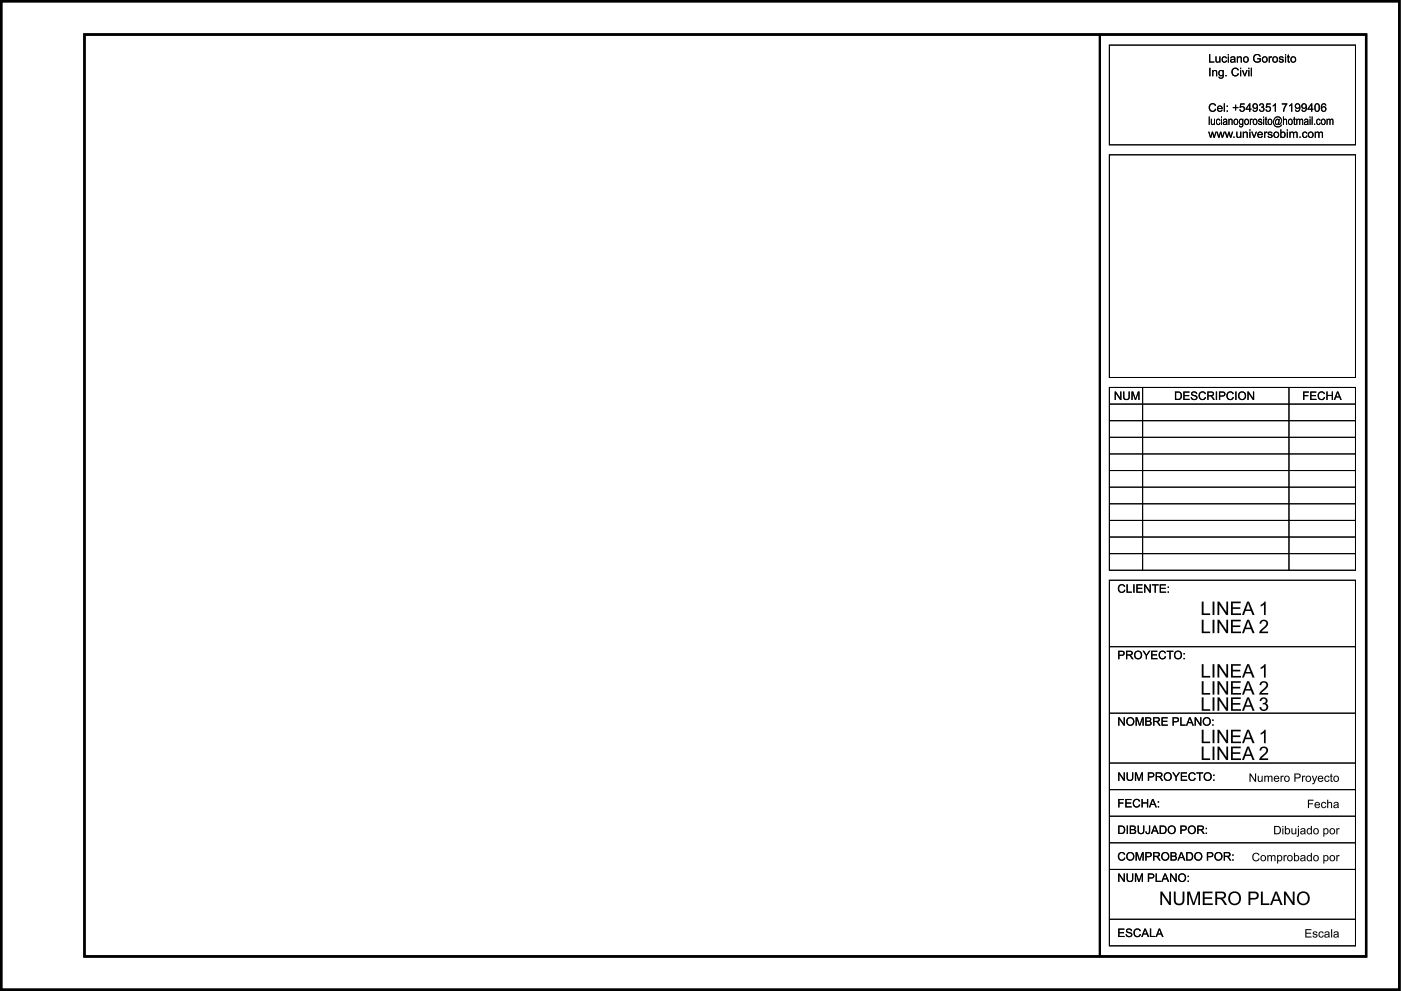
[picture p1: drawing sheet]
<svg xmlns="http://www.w3.org/2000/svg" width="420mm" height="297mm" viewBox="0 0 420 297" stroke-linecap="round" stroke-linejoin="round" font-family="sans-serif">
<g fill="#000">
<path d="M362.6 16.2h.3v2.2h1.3v.4h-1.6zM362.6 16.2v2.5h1.6v-.3l-1.3 .1v-2.3zM364.5 16.9h.3l.1 1.4a.42 .42 0 0 0 .3 .2 .42 .42 0 0 0 .4-.2l.1-1.4h.3v1.9h-.3v-.3l-.6 .3-.5-.3zM364.5 16.9v1.2a.63 .63 0 0 0 .5 .7 .63 .63 0 0 0 .7-.4v.3h.3v-1.8h-.3v1a.5 .5 0 0 1-.2 .5 .5 .5 0 0 1-.5 .1l-.2-1.6zM366.7 17.1l.9-.2 .4 .6h-.4a.54 .54 0 0 0-.8-.3 .54 .54 0 0 0-.1 .9l.1 .3a.46 .46 0 0 0 .6 .1 .46 .46 0 0 0 .3-.4h.3l-.3 .5a.94 .94 0 0 1-1.2-.3 .94 .94 0 0 1 .2-1.2zM366.7 17.1l-.2 .2a.89 .89 0 0 0 .1 1.2 .89 .89 0 0 0 1.1 .1l.3-.5h-.3l-.2 .3a.66 .66 0 0 1-.8-.2 .66 .66 0 0 1 .2-.9 .44 .44 0 0 1 .4-.2 .44 .44 0 0 1 .3 .4h.3a.76 .76 0 0 0-1.2-.4zM368.2 16.2h.3v.4h-.3zM368.2 16.2v.4h.3v-.4zM368.2 16.9h.3v1.9h-.3zM368.2 16.9v1.8h.3v-1.8zM369.1 17.1l.7-.2 .6 .2 .2 1.7h-.4v-.3l-.5 .3-.5-.1-.3-.4 .1-.4 1.1-.3a.46 .46 0 0 0-.4-.4 .46 .46 0 0 0-.5 .3h-.3zM369.1 17.1l-.2 .3 .3 .1 .5-.4 .4 .2 .1 .3-.9 .2a.59 .59 0 0 0-.3 .9 .59 .59 0 0 0 1-.1l.2-.1v.2h.4l-.2-1.4a.85 .85 0 0 0-1.3-.2zM369.3 18.1v.4h.5l.3-.2 .1-.5zM369.3 18l.7-.1a.42 .42 0 0 1-.2 .6 .42 .42 0 0 1-.5-.4zM370.9 16.9h.3v.3a.66 .66 0 0 1 .8-.3 .66 .66 0 0 1 .4 .7v1.2h-.3v-1.2a.44 .44 0 0 0-.5-.5 .44 .44 0 0 0-.3 .7v1h-.4zM371 16.9v1.8h.3v-1.3l.4-.3 .4 .3v1.3h.3l-.1-1.6-.5-.2-.6 .3v-.3zM372.8 17.8a.92 .92 0 0 1 1.8 0 .92 .92 0 0 1-1.8 0zM372.8 17.9a.9 .9 0 0 0 1.8 0 .9 .9 0 0 0-1.8 0zM373.3 17.3v1.1a.6 .6 0 0 0 .9-.6 .6 .6 0 0 0-.9-.5zM373.3 17.3a.51 .51 0 0 1 .5-.1 .51 .51 0 0 1 .4 .4l-.2 .8a.51 .51 0 0 1-.5 .1 .51 .51 0 0 1-.4-.5zM376.2 16.5l.2-.2a1.1 1.1 0 0 1 1.7 .7h-.3l-.4-.5-.7 .1-.5 .4 .1 1a.94 .94 0 0 0 1.2 .4l.3-.2v-.4h-.8v-.3h1.1v.9l-.5 .3a1.36 1.36 0 0 1-1.7-.5 1.49 1.49 0 0 1 .3-1.7zM376.2 16.5l-.2 .3a1.36 1.36 0 0 0 .4 1.8l.9 .2 .8-.4v-.9h-1.1v.3h.8v.4l-.5 .3-.7-.1a1.15 1.15 0 0 1-.2-1.7 .83 .83 0 0 1 1.4 .3l.3-.1-.2-.4a1.27 1.27 0 0 0-1.7 0zM378.4 17.8a.95 .95 0 0 1 1.9 0 .95 .95 0 0 1-1.9 0zM378.5 17.9a.9 .9 0 0 0 1.8 0 .9 .9 0 0 0-1.8 0zM378.9 17.3v1.1a.6 .6 0 0 0 .9-.6 .6 .6 0 0 0-.9-.5zM378.9 17.3a.51 .51 0 0 1 .6-.1 .51 .51 0 0 1 .3 .4l-.1 .8a.51 .51 0 0 1-.6 .1 .51 .51 0 0 1-.3-.5zM380.5 16.9h.3v.3l.3-.3 .4 .1-.1 .3-.5 .1-.1 1.4h-.3zM380.5 16.9v1.8h.3l.1-1.3 .2-.2 .3 .1 .1-.3-.4-.1-.3 .3v-.3zM381.5 17.8a.95 .95 0 0 1 1.9 0 .95 .95 0 0 1-1.9 0zM381.6 17.9a.9 .9 0 0 0 1.8 0 .9 .9 0 0 0-1.8 0zM382 17.3v1.1a.6 .6 0 0 0 .9-.6 .6 .6 0 0 0-.9-.5zM382 17.3a.51 .51 0 0 1 .6-.1 .51 .51 0 0 1 .3 .4l-.1 .8a.51 .51 0 0 1-.6 .1 .51 .51 0 0 1-.3-.5zM383.7 17.1l.3-.2a.66 .66 0 0 1 .9 .5l-.3 .1a.35 .35 0 0 0-.4-.4 .35 .35 0 0 0-.3 .4l.4 .1a.62 .62 0 0 1 .7 .8 .62 .62 0 0 1-.9 .4l-.6-.6 .3-.1 .5 .4 .4-.3-1-.4zM383.7 17.1a.56 .56 0 0 0 0 .6 .56 .56 0 0 0 .6 .3l.4 .1a.44 .44 0 0 1-.5 .4 .44 .44 0 0 1-.4-.3h-.3l.2 .4 1 .1a.5 .5 0 0 0 .3-.4 .5 .5 0 0 0-.3-.5l-.9-.4 .4-.3 .7 .3-.2-.4-.5-.1zM385.4 16.2h.3v.4h-.3zM385.4 16.2v.4h.3v-.4zM385.4 16.9h.3v1.9h-.3zM385.4 16.9v1.8h.3v-1.8zM386.2 16.5l.3-.2v.6h.3v.3h-.3v1l.4 .5-.7-.1v-1.4h-.2zM386.2 16.5v.4h-.2v.3h.2v1.4l.7 .1-.4-.5v-1h.3v-.3h-.3v-.6zM387 17.8a.92 .92 0 0 1 1.8 0 .92 .92 0 0 1-1.8 0zM387 17.9a.9 .9 0 0 0 1.8 0 .9 .9 0 0 0-1.8 0zM387.5 17.3v1.1a.6 .6 0 0 0 .9-.6 .6 .6 0 0 0-.9-.5zM387.5 17.3a.51 .51 0 0 1 .5-.1 .51 .51 0 0 1 .4 .4l-.2 .8a.51 .51 0 0 1-.5 .1 .51 .51 0 0 1-.4-.5z"/>
<path d="M362.6 16.2h.3v2.2h1.3v.4h-1.6zM362.6 16.2v2.5h1.6v-.3l-1.3 .1v-2.3zM364.5 16.9h.3l.1 1.4a.42 .42 0 0 0 .3 .2 .42 .42 0 0 0 .4-.2l.1-1.4h.3v1.9h-.3v-.3l-.6 .3-.5-.3zM364.5 16.9v1.2a.63 .63 0 0 0 .5 .7 .63 .63 0 0 0 .7-.4v.3h.3v-1.8h-.3v1a.5 .5 0 0 1-.2 .5 .5 .5 0 0 1-.5 .1l-.2-1.6zM366.7 17.1l.9-.2 .4 .6h-.4a.54 .54 0 0 0-.8-.3 .54 .54 0 0 0-.1 .9l.1 .3a.46 .46 0 0 0 .6 .1 .46 .46 0 0 0 .3-.4h.3l-.3 .5a.94 .94 0 0 1-1.2-.3 .94 .94 0 0 1 .2-1.2zM366.7 17.1l-.2 .2a.89 .89 0 0 0 .1 1.2 .89 .89 0 0 0 1.1 .1l.3-.5h-.3l-.2 .3a.66 .66 0 0 1-.8-.2 .66 .66 0 0 1 .2-.9 .44 .44 0 0 1 .4-.2 .44 .44 0 0 1 .3 .4h.3a.76 .76 0 0 0-1.2-.4zM368.2 16.2h.3v.4h-.3zM368.2 16.2v.4h.3v-.4zM368.2 16.9h.3v1.9h-.3zM368.2 16.9v1.8h.3v-1.8zM369.1 17.1l.7-.2 .6 .2 .2 1.7h-.4v-.3l-.5 .3-.5-.1-.3-.4 .1-.4 1.1-.3a.46 .46 0 0 0-.4-.4 .46 .46 0 0 0-.5 .3h-.3zM369.1 17.1l-.2 .3 .3 .1 .5-.4 .4 .2 .1 .3-.9 .2a.59 .59 0 0 0-.3 .9 .59 .59 0 0 0 1-.1l.2-.1v.2h.4l-.2-1.4a.85 .85 0 0 0-1.3-.2zM369.3 18.1v.4h.5l.3-.2 .1-.5zM369.3 18l.7-.1a.42 .42 0 0 1-.2 .6 .42 .42 0 0 1-.5-.4zM370.9 16.9h.3v.3a.66 .66 0 0 1 .8-.3 .66 .66 0 0 1 .4 .7v1.2h-.3v-1.2a.44 .44 0 0 0-.5-.5 .44 .44 0 0 0-.3 .7v1h-.4zM371 16.9v1.8h.3v-1.3l.4-.3 .4 .3v1.3h.3l-.1-1.6-.5-.2-.6 .3v-.3zM372.8 17.8a.92 .92 0 0 1 1.8 0 .92 .92 0 0 1-1.8 0zM372.8 17.9a.9 .9 0 0 0 1.8 0 .9 .9 0 0 0-1.8 0zM373.3 17.3v1.1a.6 .6 0 0 0 .9-.6 .6 .6 0 0 0-.9-.5zM373.3 17.3a.51 .51 0 0 1 .5-.1 .51 .51 0 0 1 .4 .4l-.2 .8a.51 .51 0 0 1-.5 .1 .51 .51 0 0 1-.4-.5zM376.2 16.5l.2-.2a1.1 1.1 0 0 1 1.7 .7h-.3l-.4-.5-.7 .1-.5 .4 .1 1a.94 .94 0 0 0 1.2 .4l.3-.2v-.4h-.8v-.3h1.1v.9l-.5 .3a1.36 1.36 0 0 1-1.7-.5 1.49 1.49 0 0 1 .3-1.7zM376.2 16.5l-.2 .3a1.36 1.36 0 0 0 .4 1.8l.9 .2 .8-.4v-.9h-1.1v.3h.8v.4l-.5 .3-.7-.1a1.15 1.15 0 0 1-.2-1.7 .83 .83 0 0 1 1.4 .3l.3-.1-.2-.4a1.27 1.27 0 0 0-1.7 0zM378.4 17.8a.95 .95 0 0 1 1.9 0 .95 .95 0 0 1-1.9 0zM378.5 17.9a.9 .9 0 0 0 1.8 0 .9 .9 0 0 0-1.8 0zM378.9 17.3v1.1a.6 .6 0 0 0 .9-.6 .6 .6 0 0 0-.9-.5zM378.9 17.3a.51 .51 0 0 1 .6-.1 .51 .51 0 0 1 .3 .4l-.1 .8a.51 .51 0 0 1-.6 .1 .51 .51 0 0 1-.3-.5zM380.5 16.9h.3v.3l.3-.3 .4 .1-.1 .3-.5 .1-.1 1.4h-.3zM380.5 16.9v1.8h.3l.1-1.3 .2-.2 .3 .1 .1-.3-.4-.1-.3 .3v-.3zM381.5 17.8a.95 .95 0 0 1 1.9 0 .95 .95 0 0 1-1.9 0zM381.6 17.9a.9 .9 0 0 0 1.8 0 .9 .9 0 0 0-1.8 0zM382 17.3v1.1a.6 .6 0 0 0 .9-.6 .6 .6 0 0 0-.9-.5zM382 17.3a.51 .51 0 0 1 .6-.1 .51 .51 0 0 1 .3 .4l-.1 .8a.51 .51 0 0 1-.6 .1 .51 .51 0 0 1-.3-.5zM383.7 17.1l.3-.2a.66 .66 0 0 1 .9 .5l-.3 .1a.35 .35 0 0 0-.4-.4 .35 .35 0 0 0-.3 .4l.4 .1a.62 .62 0 0 1 .7 .8 .62 .62 0 0 1-.9 .4l-.6-.6 .3-.1 .5 .4 .4-.3-1-.4zM383.7 17.1a.56 .56 0 0 0 0 .6 .56 .56 0 0 0 .6 .3l.4 .1a.44 .44 0 0 1-.5 .4 .44 .44 0 0 1-.4-.3h-.3l.2 .4 1 .1a.5 .5 0 0 0 .3-.4 .5 .5 0 0 0-.3-.5l-.9-.4 .4-.3 .7 .3-.2-.4-.5-.1zM385.4 16.2h.3v.4h-.3zM385.4 16.2v.4h.3v-.4zM385.4 16.9h.3v1.9h-.3zM385.4 16.9v1.8h.3v-1.8zM386.2 16.5l.3-.2v.6h.3v.3h-.3v1l.4 .5-.7-.1v-1.4h-.2zM386.2 16.5v.4h-.2v.3h.2v1.4l.7 .1-.4-.5v-1h.3v-.3h-.3v-.6zM387 17.8a.92 .92 0 0 1 1.8 0 .92 .92 0 0 1-1.8 0zM387 17.9a.9 .9 0 0 0 1.8 0 .9 .9 0 0 0-1.8 0zM387.5 17.3v1.1a.6 .6 0 0 0 .9-.6 .6 .6 0 0 0-.9-.5zM387.5 17.3a.51 .51 0 0 1 .5-.1 .51 .51 0 0 1 .4 .4l-.2 .8a.51 .51 0 0 1-.5 .1 .51 .51 0 0 1-.4-.5z"/>
<path d="M362.6 16.2h.3v2.2h1.3v.3h-1.6zM364.5 16.9h.3v1a.45 .45 0 0 0 .5 .6 .45 .45 0 0 0 .4-.6v-1h.3v1.8h-.3v-.2a.64 .64 0 0 1-.8 .3 .64 .64 0 0 1-.4-.7zM366.7 17.1a.77 .77 0 0 1 1.2 .4h-.3a.54 .54 0 0 0-.7-.3 .54 .54 0 0 0-.2 .9 .47 .47 0 0 0 .5 .4 .47 .47 0 0 0 .5-.4h.3a.88 .88 0 0 1-1.4 .5 .88 .88 0 0 1 0-1.4zM368.2 16.2h.3v.4h-.3zM368.2 16.9h.3v1.8h-.3zM369.1 17.1l.1-.1a.8 .8 0 0 1 1 0 .8 .8 0 0 1 .3 1l.1 .7h-.4v-.2a.64 .64 0 0 1-.9 .3 .64 .64 0 0 1-.2-1l.2-.1a.53 .53 0 0 0 .8-.3l-.4-.3-.8 .3zM369.3 18.1a.41 .41 0 0 0 .5 .4 .41 .41 0 0 0 .2-.6zM371 16.9h.2v.3a.65 .65 0 0 1 .8-.3 .65 .65 0 0 1 .4 .7v1.1h-.3v-1.1a.45 .45 0 0 0-.5-.5 .45 .45 0 0 0-.3 .7v.9h-.3zM372.8 17.8a.9 .9 0 0 1 1.8 0 .9 .9 0 0 1-1.8 0zM373.3 17.3a.63 .63 0 0 0-.1 1 .63 .63 0 0 0 .9-.1 .62 .62 0 0 0 0-.8 .62 .62 0 0 0-.8-.1zM376.2 16.5a1.14 1.14 0 0 1 1.9 .4l-.3 .1a.95 .95 0 0 0-1.3-.3 .95 .95 0 0 0-.4 1.2 .95 .95 0 0 0 1.2 .6l.5-.3v-.4h-.8v-.3h1.1v.9a1.35 1.35 0 0 1-2 0 1.35 1.35 0 0 1 .1-1.9zM378.4 17.8a.95 .95 0 0 1 1.9 0 .95 .95 0 0 1-1.9 0zM378.9 17.3a.63 .63 0 0 0-.1 1 .63 .63 0 0 0 1-.1 .62 .62 0 0 0-.1-.8 .62 .62 0 0 0-.8-.1zM380.5 16.9h.3v.3l.5-.3 .1 .4a.4 .4 0 0 0-.5 0 .4 .4 0 0 0-.1 .5v.9h-.3zM381.6 17.8a.9 .9 0 0 1 1.8 0 .9 .9 0 0 1-1.8 0zM382 17.3a.63 .63 0 0 0-.1 1 .63 .63 0 0 0 1-.1 .62 .62 0 0 0 0-.8 .62 .62 0 0 0-.9-.1zM383.7 17.1l.3-.2a.71 .71 0 0 1 .9 .5h-.3a.36 .36 0 0 0-.4-.3 .36 .36 0 0 0-.3 .4l.2 .1a.67 .67 0 0 1 .9 .7 .67 .67 0 0 1-1.1 .4l-.4-.5h.3a.41 .41 0 0 0 .4 .4 .41 .41 0 0 0 .4-.5l-.3-.1a.57 .57 0 0 1-.6-.3 .57 .57 0 0 1 0-.6zM385.4 16.2h.3v.4h-.3zM385.4 16.9h.3v1.8h-.3zM386.2 16.5l.3-.2v.6h.3v.3h-.3v1l.4 .5a.45 .45 0 0 1-.6 0 .45 .45 0 0 1-.1-.5v-1h-.2zM387 17.8a.9 .9 0 0 1 1.8 0 .9 .9 0 0 1-1.8 0zM387.5 17.3a.63 .63 0 0 0-.1 1 .63 .63 0 0 0 .9-.1 .62 .62 0 0 0 0-.8 .62 .62 0 0 0-.8-.1z"/>
<path d="M362.6 16.2h.3v2.2h1.3v.3h-1.6zM364.5 16.9h.3v1a.45 .45 0 0 0 .5 .6 .45 .45 0 0 0 .4-.6v-1h.3v1.8h-.3v-.2a.64 .64 0 0 1-.8 .3 .64 .64 0 0 1-.4-.7zM366.7 17.1a.77 .77 0 0 1 1.2 .4h-.3a.54 .54 0 0 0-.7-.3 .54 .54 0 0 0-.2 .9 .47 .47 0 0 0 .5 .4 .47 .47 0 0 0 .5-.4h.3a.88 .88 0 0 1-1.4 .5 .88 .88 0 0 1 0-1.4zM368.2 16.2h.3v.4h-.3zM368.2 16.9h.3v1.8h-.3zM369.1 17.1l.1-.1a.8 .8 0 0 1 1 0 .8 .8 0 0 1 .3 1l.1 .7h-.4v-.2a.64 .64 0 0 1-.9 .3 .64 .64 0 0 1-.2-1l.2-.1a.53 .53 0 0 0 .8-.3l-.4-.3-.8 .3zM369.3 18.1a.41 .41 0 0 0 .5 .4 .41 .41 0 0 0 .2-.6zM371 16.9h.2v.3a.65 .65 0 0 1 .8-.3 .65 .65 0 0 1 .4 .7v1.1h-.3v-1.1a.45 .45 0 0 0-.5-.5 .45 .45 0 0 0-.3 .7v.9h-.3zM372.8 17.8a.9 .9 0 0 1 1.8 0 .9 .9 0 0 1-1.8 0zM373.3 17.3a.63 .63 0 0 0-.1 1 .63 .63 0 0 0 .9-.1 .62 .62 0 0 0 0-.8 .62 .62 0 0 0-.8-.1zM376.2 16.5a1.14 1.14 0 0 1 1.9 .4l-.3 .1a.95 .95 0 0 0-1.3-.3 .95 .95 0 0 0-.4 1.2 .95 .95 0 0 0 1.2 .6l.5-.3v-.4h-.8v-.3h1.1v.9a1.35 1.35 0 0 1-2 0 1.35 1.35 0 0 1 .1-1.9zM378.4 17.8a.95 .95 0 0 1 1.9 0 .95 .95 0 0 1-1.9 0zM378.9 17.3a.63 .63 0 0 0-.1 1 .63 .63 0 0 0 1-.1 .62 .62 0 0 0-.1-.8 .62 .62 0 0 0-.8-.1zM380.5 16.9h.3v.3l.5-.3 .1 .4a.4 .4 0 0 0-.5 0 .4 .4 0 0 0-.1 .5v.9h-.3zM381.6 17.8a.9 .9 0 0 1 1.8 0 .9 .9 0 0 1-1.8 0zM382 17.3a.63 .63 0 0 0-.1 1 .63 .63 0 0 0 1-.1 .62 .62 0 0 0 0-.8 .62 .62 0 0 0-.9-.1zM383.7 17.1l.3-.2a.71 .71 0 0 1 .9 .5h-.3a.36 .36 0 0 0-.4-.3 .36 .36 0 0 0-.3 .4l.2 .1a.67 .67 0 0 1 .9 .7 .67 .67 0 0 1-1.1 .4l-.4-.5h.3a.41 .41 0 0 0 .4 .4 .41 .41 0 0 0 .4-.5l-.3-.1a.57 .57 0 0 1-.6-.3 .57 .57 0 0 1 0-.6zM385.4 16.2h.3v.4h-.3zM385.4 16.9h.3v1.8h-.3zM386.2 16.5l.3-.2v.6h.3v.3h-.3v1l.4 .5a.45 .45 0 0 1-.6 0 .45 .45 0 0 1-.1-.5v-1h-.2zM387 17.8a.9 .9 0 0 1 1.8 0 .9 .9 0 0 1-1.8 0zM387.5 17.3a.63 .63 0 0 0-.1 1 .63 .63 0 0 0 .9-.1 .62 .62 0 0 0 0-.8 .62 .62 0 0 0-.8-.1z"/>
<path d="M362.5 34.9h.3v2.5h-.3zM362.5 34.9v2.5h.3v-2.5zM363.1 35.6h.3v1.4l.3 .2 .3-.3 .1-1.3h.3v1.8h-.3v-.2l-.4 .3-.5-.2zM363.2 35.6l.1 1.7 .5 .1 .3-.3v.3h.3v-1.8h-.3v1.4l-.4 .2-.3-.2v-1.4zM364.9 35.8l.5-.2 .5 .2 .1 .4h-.3l-.3-.4-.4 .5 .2 .9 .4-.1 .1-.3h.3l-.3 .6-.5 .1-.4-.4zM364.9 35.8a.91 .91 0 0 0-.2 1.1 .91 .91 0 0 0 .9 .5l.4-.6h-.3a.45 .45 0 0 1-.5 .4 .45 .45 0 0 1-.3-.7 .44 .44 0 0 1 .2-.7 .44 .44 0 0 1 .6 .4h.2a.59 .59 0 0 0-.4-.6 .59 .59 0 0 0-.6 .2zM366.2 34.9h.3v.4h-.3zM366.2 34.9v.4h.2v-.4zM366.2 35.6h.3v1.8h-.3zM366.2 35.6v1.8h.2v-1.8zM367 35.7l.5-.1 .4 .2 .2 1.6h-.3v-.2a.56 .56 0 0 1-.8 .2 .56 .56 0 0 1-.2-.7l1-.5a.36 .36 0 0 0-.4-.4 .36 .36 0 0 0-.4 .4l-.2-.1zM367 35.7l-.2 .4 .8-.2 .1 .4a.59 .59 0 0 0-.9 .4 .59 .59 0 0 0 .6 .7l.4-.2v.2h.3l-.1-.3a1.06 1.06 0 0 0-.5-1.5zM367.1 36.8a.36 .36 0 0 0 .3 .5 .36 .36 0 0 0 .3-.5l.1-.3zM367.1 36.7l.7-.2-.2 .7a.32 .32 0 0 1-.5 0 .32 .32 0 0 1 0-.5zM368.4 35.6h.3v.3l.3-.3 .5 .1 .1 1.7h-.2l-.2-1.5a.42 .42 0 0 0-.4 .1 .42 .42 0 0 0-.1 .4v1h-.3zM368.4 35.6v1.8h.3v-1a.4 .4 0 0 1 .2-.6 .4 .4 0 0 1 .5 .5v1.1h.2l-.1-1.6a.51 .51 0 0 0-.8 .1v-.3zM370.1 35.8a.66 .66 0 0 1 .8-.2 .66 .66 0 0 1 .4 .6l-.2 1a.66 .66 0 0 1-.7 .2 .66 .66 0 0 1-.4-.6zM370.1 35.8l-.1 .7 .1 .7a.77 .77 0 0 0 1.1 .1 .77 .77 0 0 0 .1-1.1l-.5-.6zM370.3 36v1.1l.3 .1 .3-.2a.6 .6 0 0 0 .2-.7 .6 .6 0 0 0-.8-.3zM370.3 36l.3-.2 .4 .2a.62 .62 0 0 1 .1 .8 .62 .62 0 0 1-.8 .3zM371.9 35.7l.4-.1 .3 .2v-.2h.3l-.1 2.2a.62 .62 0 0 1-.7 .4 .62 .62 0 0 1-.5-.6l.7 .3 .3-.7a.57 .57 0 0 1-.7 .2 .57 .57 0 0 1-.3-.6zM371.9 35.7l-.3 .6v.7l.4 .4 .6-.2v.4a.38 .38 0 0 1-.4 .3 .38 .38 0 0 1-.4-.3h-.2l.1 .4a.69 .69 0 0 0 1.1-.2v-2.2h-.2v.3l-.3-.3zM371.9 36v1l.3 .2 .3-.2a.58 .58 0 0 0 .1-.7 .58 .58 0 0 0-.7-.3zM371.9 36l.3-.2 .3 .2a.6 .6 0 0 1 .2 .8 .6 .6 0 0 1-.8 .2zM373.3 35.8a.66 .66 0 0 1 .8-.2 .66 .66 0 0 1 .4 .6l-.2 1a.66 .66 0 0 1-.7 .2 .66 .66 0 0 1-.4-.6zM373.4 35.8l-.2 .7 .2 .7a.77 .77 0 0 0 1 .1 .77 .77 0 0 0 .1-1.1l-.5-.6zM373.5 36v1.1l.4 .1 .2-.2a.6 .6 0 0 0 .2-.7 .6 .6 0 0 0-.8-.3zM373.5 36l.3-.2 .4 .2a.62 .62 0 0 1 .1 .8 .62 .62 0 0 1-.8 .3zM374.8 35.6h.3v.3l.2-.3 .4 .1-.1 .3-.4 .1-.1 1.3h-.3zM374.9 35.6v1.8h.2v-1.3l.5-.1 .1-.3-.4-.1-.2 .3v-.3zM375.9 35.8a.66 .66 0 0 1 .7-.2 .66 .66 0 0 1 .5 .6l-.2 1a.66 .66 0 0 1-.7 .2 .66 .66 0 0 1-.5-.6zM375.9 35.8l-.2 .7 .2 .7a.77 .77 0 0 0 1 .1 .77 .77 0 0 0 .2-1.1l-.5-.6zM376.1 36v1.1l.3 .1 .3-.2a.6 .6 0 0 0 .2-.7 .6 .6 0 0 0-.8-.3zM376.1 36l.3-.2 .3 .2a.62 .62 0 0 1 .2 .8 .62 .62 0 0 1-.8 .3zM377.5 35.7a.58 .58 0 0 1 .6-.1 .58 .58 0 0 1 .4 .5h-.3a.3 .3 0 0 0-.3-.3 .3 .3 0 0 0-.3 .4l.9 .4-.1 .7a.63 .63 0 0 1-.7 .2 .63 .63 0 0 1-.4-.6l.8 .3 .2-.3-.2-.2a.64 .64 0 0 1-.6-.3 .64 .64 0 0 1 0-.7zM377.5 35.7l-.1 .6 .7 .4a.31 .31 0 0 1 .1 .5 .31 .31 0 0 1-.5-.1l-.1-.3-.3 .1a.65 .65 0 0 0 1.1 .4l.1-.6-.9-.6 .3-.3 .6 .3-.1-.3-.5-.2zM378.8 34.9h.3v.4h-.3zM378.8 34.9v.4h.3v-.4zM378.8 35.6h.3v1.8h-.3zM378.8 35.6v1.8h.3v-1.8zM379.5 35.2l.3-.2v.6h.2v.3h-.2v1l.3 .5-.6-.1v-1.4h-.2zM379.5 35.2l-.2 .7h.2v1.4l.6 .1-.3-.5v-1h.2v-.3h-.2v-.6zM380.4 35.8a.66 .66 0 0 1 .7-.2 .66 .66 0 0 1 .4 .6l-.1 1a.66 .66 0 0 1-.8 .2 .66 .66 0 0 1-.4-.6zM380.4 35.8l-.2 .7 .2 .7a.77 .77 0 0 0 1 .1 .77 .77 0 0 0 .1-1.1l-.5-.6zM380.6 36v1.1l.3 .1 .3-.2a.6 .6 0 0 0 .1-.7 .6 .6 0 0 0-.7-.3zM380.5 36l.4-.2 .3 .2a.62 .62 0 0 1 .1 .8 .62 .62 0 0 1-.8 .3zM382.3 35.2l.2-.1a1.17 1.17 0 0 1 1.8 .4 1.46 1.46 0 0 1-.2 1.6l-.3 .3h-.4l-.1-.2-.2 .2a.88 .88 0 0 1-.8-.7 .88 .88 0 0 1 .5-1l.4-.1 .3 .3 .1-.3h.2l-.1 1.5 .4-.4v-1a1.02 1.02 0 0 0-1-.5 1.02 1.02 0 0 0-.9 .6v1.5a1.25 1.25 0 0 0 1.6 .5l.7-.4a1.47 1.47 0 0 1-2 .6 1.47 1.47 0 0 1-.6-2zM382.3 35.3a2.14 2.14 0 0 0-.3 2.2l.5 .5 .8 .2 .8-.3 .4-.5h-.3a1.23 1.23 0 0 1-1.6 .4 1.6 1.6 0 0 1 0-2.5 1.02 1.02 0 0 1 1.5 .4 1.02 1.02 0 0 1-.5 1.4l.2-1.5h-.2l-.1 .3a.53 .53 0 0 0-.6-.3 .53 .53 0 0 0-.4 .5v1.2l.4 .1 .4-.3 .1 .3a1.22 1.22 0 0 0 1.1-1 1.22 1.22 0 0 0-.7-1.3 1.27 1.27 0 0 0-1.5 .2zM382.9 35.9l-.3 .6 .1 .6h.3l.3-.3a.48 .48 0 0 0 .2-.6 .48 .48 0 0 0-.6-.3zM382.9 35.9l.4 .1a.69 .69 0 0 1 .1 .7 .69 .69 0 0 1-.7 .4l-.1-.6zM384.8 34.9h.2v.9l.2-.2a.53 .53 0 0 1 .6 .1 .53 .53 0 0 1 .2 .6v1.1h-.3v-1.1a.38 .38 0 0 0-.4-.4 .38 .38 0 0 0-.3 .5v1h-.2zM384.8 34.9v2.5h.2v-1a.39 .39 0 0 1 .3-.5 .39 .39 0 0 1 .4 .4v1.1h.3l-.1-1.5-.4-.3-.5 .3v-1zM386.5 35.8a.66 .66 0 0 1 .7-.2 .66 .66 0 0 1 .5 .6l-.2 1a.66 .66 0 0 1-.8 .2 .66 .66 0 0 1-.4-.6zM386.5 35.8l-.2 .7 .2 .7a.77 .77 0 0 0 1 .1 .77 .77 0 0 0 .1-1.1l-.4-.6zM386.7 36v1.1l.3 .1 .3-.2a.6 .6 0 0 0 .1-.7 .6 .6 0 0 0-.7-.3zM386.7 36l.3-.2 .3 .2a.62 .62 0 0 1 .1 .8 .62 .62 0 0 1-.7 .3zM388 35.2l.3-.2v.6h.2v.3h-.2v1l.3 .5-.5-.1-.1-1.4h-.2zM388 35.2l-.2 .7h.2l.1 1.4 .5 .1-.3-.5v-1h.2v-.3h-.2v-.6zM388.8 35.6h.2v.3l.6-.3 .3 .3a.49 .49 0 0 1 .6-.3 .49 .49 0 0 1 .3 .6v1.2h-.3v-1.4l-.2-.1-.3 .2-.1 1.3h-.2l-.1-1.3-.3-.2-.3 1.5h-.2zM388.8 35.6v1.8h.2l.1-1.3 .3-.3 .3 .3v1.3h.2v-1.3l.4-.3 .2 .3v1.3h.3l-.1-1.7-.5-.1-.3 .3a.47 .47 0 0 0-.4-.3 .47 .47 0 0 0-.5 .3v-.3zM391.3 35.7l.5-.1 .5 .2 .2 1.6h-.3l-.1-.2a.56 .56 0 0 1-.7 .2 .56 .56 0 0 1-.3-.7l1-.5a.36 .36 0 0 0-.4-.4 .36 .36 0 0 0-.3 .4l-.3-.1zM391.3 35.7l-.2 .4 .8-.2 .1 .4a.59 .59 0 0 0-.9 .4 .59 .59 0 0 0 .6 .7l.4-.2 .1 .2h.2v-.3a1.06 1.06 0 0 0-.6-1.5zM391.4 36.8a.36 .36 0 0 0 .3 .5 .36 .36 0 0 0 .4-.5v-.3zM391.4 36.7l.7-.2-.2 .7a.32 .32 0 0 1-.5 0 .32 .32 0 0 1 0-.5zM392.8 34.9h.2v.4h-.2zM392.8 34.9v.4h.2v-.4zM392.8 35.6h.2v1.8h-.2zM392.8 35.6v1.8h.2v-1.8zM393.4 34.9h.2v2.5h-.2zM393.4 34.9v2.5h.2v-2.5zM394.1 37.1h.3v.3h-.3zM394.1 37.1v.3h.3v-.3zM394.9 35.8a.6 .6 0 0 1 .7-.2 .6 .6 0 0 1 .4 .6h-.2l-.4-.4-.3 .2a.62 .62 0 0 0-.1 .8 .62 .62 0 0 0 .7 .3l.1-.3h.3l-.5 .7-.5-.1-.3-.3zM394.9 35.8a1.07 1.07 0 0 0 .5 1.7l.4-.2 .2-.5h-.2l-.2 .4-.5-.1a.6 .6 0 0 1-.2-.8 .6 .6 0 0 1 .8-.3l.3 .2a.59 .59 0 0 0-.4-.6 .59 .59 0 0 0-.7 .2zM396.3 35.8h.1a.66 .66 0 0 1 .7-.2 .66 .66 0 0 1 .4 .6 .81 .81 0 0 1-.6 1.3 .81 .81 0 0 1-.7-1.3zM396.4 35.8l-.2 .7 .2 .7a.66 .66 0 0 0 1 0 1.04 1.04 0 0 0-.5-1.6zM396.5 36v1.1l.4 .1 .3-.2a.6 .6 0 0 0 .1-.7 .6 .6 0 0 0-.8-.3zM396.5 36l.3-.2 .4 .2a.62 .62 0 0 1 .1 .8 .62 .62 0 0 1-.8 .3zM397.8 35.6h.3v.3a.46 .46 0 0 1 .4-.3 .46 .46 0 0 1 .5 .3 .49 .49 0 0 1 .6-.3 .49 .49 0 0 1 .3 .6v1.2h-.3v-1.1a.3 .3 0 0 0-.1-.4 .3 .3 0 0 0-.4 .1l-.1 1.4h-.3v-1.3l-.2-.2-.3 .2-.1 1.3h-.3zM397.9 35.6v1.8h.2v-1.3l.4-.3 .2 .3v1.3h.3v-1.3l.4-.3 .2 .3v1.3h.3l-.2-1.7-.4-.1-.4 .3-.4-.3-.4 .3v-.3z"/>
<path d="M362.5 34.9h.3v2.5h-.3zM362.5 34.9v2.5h.3v-2.5zM363.1 35.6h.3v1.4l.3 .2 .3-.3 .1-1.3h.3v1.8h-.3v-.2l-.4 .3-.5-.2zM363.2 35.6l.1 1.7 .5 .1 .3-.3v.3h.3v-1.8h-.3v1.4l-.4 .2-.3-.2v-1.4zM364.9 35.8l.5-.2 .5 .2 .1 .4h-.3l-.3-.4-.4 .5 .2 .9 .4-.1 .1-.3h.3l-.3 .6-.5 .1-.4-.4zM364.9 35.8a.91 .91 0 0 0-.2 1.1 .91 .91 0 0 0 .9 .5l.4-.6h-.3a.45 .45 0 0 1-.5 .4 .45 .45 0 0 1-.3-.7 .44 .44 0 0 1 .2-.7 .44 .44 0 0 1 .6 .4h.2a.59 .59 0 0 0-.4-.6 .59 .59 0 0 0-.6 .2zM366.2 34.9h.3v.4h-.3zM366.2 34.9v.4h.2v-.4zM366.2 35.6h.3v1.8h-.3zM366.2 35.6v1.8h.2v-1.8zM367 35.7l.5-.1 .4 .2 .2 1.6h-.3v-.2a.56 .56 0 0 1-.8 .2 .56 .56 0 0 1-.2-.7l1-.5a.36 .36 0 0 0-.4-.4 .36 .36 0 0 0-.4 .4l-.2-.1zM367 35.7l-.2 .4 .8-.2 .1 .4a.59 .59 0 0 0-.9 .4 .59 .59 0 0 0 .6 .7l.4-.2v.2h.3l-.1-.3a1.06 1.06 0 0 0-.5-1.5zM367.1 36.8a.36 .36 0 0 0 .3 .5 .36 .36 0 0 0 .3-.5l.1-.3zM367.1 36.7l.7-.2-.2 .7a.32 .32 0 0 1-.5 0 .32 .32 0 0 1 0-.5zM368.4 35.6h.3v.3l.3-.3 .5 .1 .1 1.7h-.2l-.2-1.5a.42 .42 0 0 0-.4 .1 .42 .42 0 0 0-.1 .4v1h-.3zM368.4 35.6v1.8h.3v-1a.4 .4 0 0 1 .2-.6 .4 .4 0 0 1 .5 .5v1.1h.2l-.1-1.6a.51 .51 0 0 0-.8 .1v-.3zM370.1 35.8a.66 .66 0 0 1 .8-.2 .66 .66 0 0 1 .4 .6l-.2 1a.66 .66 0 0 1-.7 .2 .66 .66 0 0 1-.4-.6zM370.1 35.8l-.1 .7 .1 .7a.77 .77 0 0 0 1.1 .1 .77 .77 0 0 0 .1-1.1l-.5-.6zM370.3 36v1.1l.3 .1 .3-.2a.6 .6 0 0 0 .2-.7 .6 .6 0 0 0-.8-.3zM370.3 36l.3-.2 .4 .2a.62 .62 0 0 1 .1 .8 .62 .62 0 0 1-.8 .3zM371.9 35.7l.4-.1 .3 .2v-.2h.3l-.1 2.2a.62 .62 0 0 1-.7 .4 .62 .62 0 0 1-.5-.6l.7 .3 .3-.7a.57 .57 0 0 1-.7 .2 .57 .57 0 0 1-.3-.6zM371.9 35.7l-.3 .6v.7l.4 .4 .6-.2v.4a.38 .38 0 0 1-.4 .3 .38 .38 0 0 1-.4-.3h-.2l.1 .4a.69 .69 0 0 0 1.1-.2v-2.2h-.2v.3l-.3-.3zM371.9 36v1l.3 .2 .3-.2a.58 .58 0 0 0 .1-.7 .58 .58 0 0 0-.7-.3zM371.9 36l.3-.2 .3 .2a.6 .6 0 0 1 .2 .8 .6 .6 0 0 1-.8 .2zM373.3 35.8a.66 .66 0 0 1 .8-.2 .66 .66 0 0 1 .4 .6l-.2 1a.66 .66 0 0 1-.7 .2 .66 .66 0 0 1-.4-.6zM373.4 35.8l-.2 .7 .2 .7a.77 .77 0 0 0 1 .1 .77 .77 0 0 0 .1-1.1l-.5-.6zM373.5 36v1.1l.4 .1 .2-.2a.6 .6 0 0 0 .2-.7 .6 .6 0 0 0-.8-.3zM373.5 36l.3-.2 .4 .2a.62 .62 0 0 1 .1 .8 .62 .62 0 0 1-.8 .3zM374.8 35.6h.3v.3l.2-.3 .4 .1-.1 .3-.4 .1-.1 1.3h-.3zM374.9 35.6v1.8h.2v-1.3l.5-.1 .1-.3-.4-.1-.2 .3v-.3zM375.9 35.8a.66 .66 0 0 1 .7-.2 .66 .66 0 0 1 .5 .6l-.2 1a.66 .66 0 0 1-.7 .2 .66 .66 0 0 1-.5-.6zM375.9 35.8l-.2 .7 .2 .7a.77 .77 0 0 0 1 .1 .77 .77 0 0 0 .2-1.1l-.5-.6zM376.1 36v1.1l.3 .1 .3-.2a.6 .6 0 0 0 .2-.7 .6 .6 0 0 0-.8-.3zM376.1 36l.3-.2 .3 .2a.62 .62 0 0 1 .2 .8 .62 .62 0 0 1-.8 .3zM377.5 35.7a.58 .58 0 0 1 .6-.1 .58 .58 0 0 1 .4 .5h-.3a.3 .3 0 0 0-.3-.3 .3 .3 0 0 0-.3 .4l.9 .4-.1 .7a.63 .63 0 0 1-.7 .2 .63 .63 0 0 1-.4-.6l.8 .3 .2-.3-.2-.2a.64 .64 0 0 1-.6-.3 .64 .64 0 0 1 0-.7zM377.5 35.7l-.1 .6 .7 .4a.31 .31 0 0 1 .1 .5 .31 .31 0 0 1-.5-.1l-.1-.3-.3 .1a.65 .65 0 0 0 1.1 .4l.1-.6-.9-.6 .3-.3 .6 .3-.1-.3-.5-.2zM378.8 34.9h.3v.4h-.3zM378.8 34.9v.4h.3v-.4zM378.8 35.6h.3v1.8h-.3zM378.8 35.6v1.8h.3v-1.8zM379.5 35.2l.3-.2v.6h.2v.3h-.2v1l.3 .5-.6-.1v-1.4h-.2zM379.5 35.2l-.2 .7h.2v1.4l.6 .1-.3-.5v-1h.2v-.3h-.2v-.6zM380.4 35.8a.66 .66 0 0 1 .7-.2 .66 .66 0 0 1 .4 .6l-.1 1a.66 .66 0 0 1-.8 .2 .66 .66 0 0 1-.4-.6zM380.4 35.8l-.2 .7 .2 .7a.77 .77 0 0 0 1 .1 .77 .77 0 0 0 .1-1.1l-.5-.6zM380.6 36v1.1l.3 .1 .3-.2a.6 .6 0 0 0 .1-.7 .6 .6 0 0 0-.7-.3zM380.5 36l.4-.2 .3 .2a.62 .62 0 0 1 .1 .8 .62 .62 0 0 1-.8 .3zM382.3 35.2l.2-.1a1.17 1.17 0 0 1 1.8 .4 1.46 1.46 0 0 1-.2 1.6l-.3 .3h-.4l-.1-.2-.2 .2a.88 .88 0 0 1-.8-.7 .88 .88 0 0 1 .5-1l.4-.1 .3 .3 .1-.3h.2l-.1 1.5 .4-.4v-1a1.02 1.02 0 0 0-1-.5 1.02 1.02 0 0 0-.9 .6v1.5a1.25 1.25 0 0 0 1.6 .5l.7-.4a1.47 1.47 0 0 1-2 .6 1.47 1.47 0 0 1-.6-2zM382.3 35.3a2.14 2.14 0 0 0-.3 2.2l.5 .5 .8 .2 .8-.3 .4-.5h-.3a1.23 1.23 0 0 1-1.6 .4 1.6 1.6 0 0 1 0-2.5 1.02 1.02 0 0 1 1.5 .4 1.02 1.02 0 0 1-.5 1.4l.2-1.5h-.2l-.1 .3a.53 .53 0 0 0-.6-.3 .53 .53 0 0 0-.4 .5v1.2l.4 .1 .4-.3 .1 .3a1.22 1.22 0 0 0 1.1-1 1.22 1.22 0 0 0-.7-1.3 1.27 1.27 0 0 0-1.5 .2zM382.9 35.9l-.3 .6 .1 .6h.3l.3-.3a.48 .48 0 0 0 .2-.6 .48 .48 0 0 0-.6-.3zM382.9 35.9l.4 .1a.69 .69 0 0 1 .1 .7 .69 .69 0 0 1-.7 .4l-.1-.6zM384.8 34.9h.2v.9l.2-.2a.53 .53 0 0 1 .6 .1 .53 .53 0 0 1 .2 .6v1.1h-.3v-1.1a.38 .38 0 0 0-.4-.4 .38 .38 0 0 0-.3 .5v1h-.2zM384.8 34.9v2.5h.2v-1a.39 .39 0 0 1 .3-.5 .39 .39 0 0 1 .4 .4v1.1h.3l-.1-1.5-.4-.3-.5 .3v-1zM386.5 35.8a.66 .66 0 0 1 .7-.2 .66 .66 0 0 1 .5 .6l-.2 1a.66 .66 0 0 1-.8 .2 .66 .66 0 0 1-.4-.6zM386.5 35.8l-.2 .7 .2 .7a.77 .77 0 0 0 1 .1 .77 .77 0 0 0 .1-1.1l-.4-.6zM386.7 36v1.1l.3 .1 .3-.2a.6 .6 0 0 0 .1-.7 .6 .6 0 0 0-.7-.3zM386.7 36l.3-.2 .3 .2a.62 .62 0 0 1 .1 .8 .62 .62 0 0 1-.7 .3zM388 35.2l.3-.2v.6h.2v.3h-.2v1l.3 .5-.5-.1-.1-1.4h-.2zM388 35.2l-.2 .7h.2l.1 1.4 .5 .1-.3-.5v-1h.2v-.3h-.2v-.6zM388.8 35.6h.2v.3l.6-.3 .3 .3a.49 .49 0 0 1 .6-.3 .49 .49 0 0 1 .3 .6v1.2h-.3v-1.4l-.2-.1-.3 .2-.1 1.3h-.2l-.1-1.3-.3-.2-.3 1.5h-.2zM388.8 35.6v1.8h.2l.1-1.3 .3-.3 .3 .3v1.3h.2v-1.3l.4-.3 .2 .3v1.3h.3l-.1-1.7-.5-.1-.3 .3a.47 .47 0 0 0-.4-.3 .47 .47 0 0 0-.5 .3v-.3zM391.3 35.7l.5-.1 .5 .2 .2 1.6h-.3l-.1-.2a.56 .56 0 0 1-.7 .2 .56 .56 0 0 1-.3-.7l1-.5a.36 .36 0 0 0-.4-.4 .36 .36 0 0 0-.3 .4l-.3-.1zM391.3 35.7l-.2 .4 .8-.2 .1 .4a.59 .59 0 0 0-.9 .4 .59 .59 0 0 0 .6 .7l.4-.2 .1 .2h.2v-.3a1.06 1.06 0 0 0-.6-1.5zM391.4 36.8a.36 .36 0 0 0 .3 .5 .36 .36 0 0 0 .4-.5v-.3zM391.4 36.7l.7-.2-.2 .7a.32 .32 0 0 1-.5 0 .32 .32 0 0 1 0-.5zM392.8 34.9h.2v.4h-.2zM392.8 34.9v.4h.2v-.4zM392.8 35.6h.2v1.8h-.2zM392.8 35.6v1.8h.2v-1.8zM393.4 34.9h.2v2.5h-.2zM393.4 34.9v2.5h.2v-2.5zM394.1 37.1h.3v.3h-.3zM394.1 37.1v.3h.3v-.3zM394.9 35.8a.6 .6 0 0 1 .7-.2 .6 .6 0 0 1 .4 .6h-.2l-.4-.4-.3 .2a.62 .62 0 0 0-.1 .8 .62 .62 0 0 0 .7 .3l.1-.3h.3l-.5 .7-.5-.1-.3-.3zM394.9 35.8a1.07 1.07 0 0 0 .5 1.7l.4-.2 .2-.5h-.2l-.2 .4-.5-.1a.6 .6 0 0 1-.2-.8 .6 .6 0 0 1 .8-.3l.3 .2a.59 .59 0 0 0-.4-.6 .59 .59 0 0 0-.7 .2zM396.3 35.8h.1a.66 .66 0 0 1 .7-.2 .66 .66 0 0 1 .4 .6 .81 .81 0 0 1-.6 1.3 .81 .81 0 0 1-.7-1.3zM396.4 35.8l-.2 .7 .2 .7a.66 .66 0 0 0 1 0 1.04 1.04 0 0 0-.5-1.6zM396.5 36v1.1l.4 .1 .3-.2a.6 .6 0 0 0 .1-.7 .6 .6 0 0 0-.8-.3zM396.5 36l.3-.2 .4 .2a.62 .62 0 0 1 .1 .8 .62 .62 0 0 1-.8 .3zM397.8 35.6h.3v.3a.46 .46 0 0 1 .4-.3 .46 .46 0 0 1 .5 .3 .49 .49 0 0 1 .6-.3 .49 .49 0 0 1 .3 .6v1.2h-.3v-1.1a.3 .3 0 0 0-.1-.4 .3 .3 0 0 0-.4 .1l-.1 1.4h-.3v-1.3l-.2-.2-.3 .2-.1 1.3h-.3zM397.9 35.6v1.8h.2v-1.3l.4-.3 .2 .3v1.3h.3v-1.3l.4-.3 .2 .3v1.3h.3l-.2-1.7-.4-.1-.4 .3-.4-.3-.4 .3v-.3z"/>
<path d="M362.5 34.9h.3v2.5h-.3zM363.2 35.6h.2v1.3a.39 .39 0 0 0 .5 .3 .39 .39 0 0 0 .2-.6v-1h.3v1.8h-.3v-.2a.53 .53 0 0 1-.7 .2 .53 .53 0 0 1-.2-.7zM364.9 35.8a.6 .6 0 0 1 .6-.2 .6 .6 0 0 1 .5 .6h-.3a.43 .43 0 0 0-.6-.3 .43 .43 0 0 0-.2 .6 .43 .43 0 0 0 .3 .7 .43 .43 0 0 0 .5-.4h.3a.68 .68 0 0 1-.8 .7 .68 .68 0 0 1-.5-1zM366.2 34.9h.2v.4h-.2zM366.2 35.6h.2v1.8h-.2zM367 35.7a.62 .62 0 0 1 .7-.1 .62 .62 0 0 1 .3 .7l.1 1.1h-.3v-.2a.59 .59 0 0 1-.8 .2 .59 .59 0 0 1-.2-.7 .59 .59 0 0 1 .7-.3l.3-.1a.38 .38 0 0 0-.3-.5 .38 .38 0 0 0-.5 .4l-.2-.1zM367.1 36.7a.37 .37 0 0 0 .3 .6 .37 .37 0 0 0 .4-.5v-.3zM368.4 35.6h.3v.3a.54 .54 0 0 1 .7-.3 .54 .54 0 0 1 .2 .7v1.1h-.2v-1.1a.39 .39 0 0 0-.5-.5 .39 .39 0 0 0-.2 .6v1h-.3zM370.1 35.8a.89 .89 0 0 1 1.3 .5 .89 .89 0 0 1-.8 1.2 .99 .99 0 0 1-.5-1.7zM370.3 36a.61 .61 0 0 0-.1 .8 .61 .61 0 0 0 .7 .2 .61 .61 0 0 0 .2-.7 .61 .61 0 0 0-.8-.3zM371.9 35.7l.4-.1 .3 .2v-.2h.2v1.6a.67 .67 0 0 1-.3 .9 .67 .67 0 0 1-.9-.5h.2a.39 .39 0 0 0 .5 .3 .39 .39 0 0 0 .3-.4v-.3a.68 .68 0 0 1-.9 .1 .68 .68 0 0 1-.1-1zM371.9 36a.59 .59 0 0 0-.1 .8 .59 .59 0 0 0 .7 .2 .59 .59 0 0 0 .2-.7 .59 .59 0 0 0-.8-.3zM373.3 35.8a.89 .89 0 0 1 1.3 .5 .89 .89 0 0 1-.8 1.2 .99 .99 0 0 1-.5-1.7zM373.5 36a.61 .61 0 0 0-.1 .8 .61 .61 0 0 0 .8 .2 .61 .61 0 0 0 .1-.7 .61 .61 0 0 0-.8-.3zM374.9 35.6h.2v.3l.2-.3 .4 .1-.1 .3-.4 .1-.1 1.3h-.2zM375.9 35.8a.89 .89 0 0 1 1.3 .5 .89 .89 0 0 1-.8 1.2 .99 .99 0 0 1-.5-1.7zM376.1 36a.61 .61 0 0 0-.2 .8 .61 .61 0 0 0 .8 .2 .61 .61 0 0 0 .2-.7 .61 .61 0 0 0-.8-.3zM377.5 35.7a.59 .59 0 0 1 1 .4h-.3a.31 .31 0 0 0-.3-.3 .31 .31 0 0 0-.3 .4l.2 .1a.62 .62 0 0 1 .7 .4 .62 .62 0 0 1-.5 .8 .62 .62 0 0 1-.7-.6l.3-.1a.33 .33 0 0 0 .3 .5 .33 .33 0 0 0 .2-.6 .63 .63 0 0 1-.6-.3 .63 .63 0 0 1 0-.7zM378.8 34.9h.3v.4h-.3zM378.8 35.6h.3v1.8h-.3zM379.5 35.2l.3-.2v.6h.2v.3h-.2v1l.3 .5a.4 .4 0 0 1-.5 0 .4 .4 0 0 1-.1-.5v-1h-.2zM380.4 35.8a.89 .89 0 0 1 1.3 .5 .89 .89 0 0 1-.8 1.2 .99 .99 0 0 1-.5-1.7zM380.6 36a.61 .61 0 0 0-.2 .8 .61 .61 0 0 0 .8 .2 .61 .61 0 0 0 .1-.7 .61 .61 0 0 0-.7-.3zM382.3 35.2a1.24 1.24 0 0 1 2 .4 1.24 1.24 0 0 1-.9 1.8l-.1-.2a.57 .57 0 0 1-.8 .1 .57 .57 0 0 1-.1-.8 .66 .66 0 0 1 .3-.8 .66 .66 0 0 1 .8 .2l.1-.3h.2l-.2 1.5a1.07 1.07 0 0 0 .5-1.4 1.07 1.07 0 0 0-1.3-.6 1.07 1.07 0 0 0-.7 1.2 1.22 1.22 0 0 0 .6 1.5 1.22 1.22 0 0 0 1.5-.4h.3a1.46 1.46 0 0 1-2 .6 1.46 1.46 0 0 1-.6-2zM382.9 35.9l-.1 .2a.55 .55 0 0 0-.3 .6 .55 .55 0 0 0 .6 .4 .69 .69 0 0 0 .4-.7 .69 .69 0 0 0-.5-.5zM384.8 34.9h.2v.9a.53 .53 0 0 1 .7-.2 .53 .53 0 0 1 .3 .7v1.1h-.3v-1.1a.39 .39 0 0 0-.4-.4 .39 .39 0 0 0-.3 .5v1h-.2zM386.5 35.8a.89 .89 0 0 1 1.3 .5 .89 .89 0 0 1-.8 1.2 .99 .99 0 0 1-.5-1.7zM386.7 36a.61 .61 0 0 0-.2 .8 .61 .61 0 0 0 .8 .2 .61 .61 0 0 0 .1-.7 .61 .61 0 0 0-.7-.3zM388 35.2l.3-.2v.6h.2v.3h-.2v1l.3 .5a.4 .4 0 0 1-.5 0 .4 .4 0 0 1-.1-.5v-1h-.2zM388.8 35.6h.2v.3a.46 .46 0 0 1 .4-.3 .46 .46 0 0 1 .5 .3 .48 .48 0 0 1 .6-.3 .48 .48 0 0 1 .3 .6v1.2h-.3v-1.1a.32 .32 0 0 0-.2-.4 .32 .32 0 0 0-.4 .2v1.3h-.2l-.1-1.3-.2-.3-.3 .3-.1 1.3h-.2zM391.3 35.7a.62 .62 0 0 1 .7-.1 .62 .62 0 0 1 .4 .7v1.1h-.2l-.1-.2a.58 .58 0 0 1-.8 .2 .58 .58 0 0 1-.2-.7 .58 .58 0 0 1 .7-.3l.3-.1a.38 .38 0 0 0-.3-.5 .38 .38 0 0 0-.4 .4l-.3-.1zM391.4 36.7a.37 .37 0 0 0 .3 .6 .37 .37 0 0 0 .4-.5v-.3zM392.8 34.9h.2v.4h-.2zM392.8 35.6h.2v1.8h-.2zM393.4 34.9h.2v2.5h-.2zM394.1 37.1h.3v.3h-.3zM394.9 35.8a.6 .6 0 0 1 .7-.2 .6 .6 0 0 1 .4 .6h-.2a.43 .43 0 0 0-.6-.3 .43 .43 0 0 0-.2 .6 .43 .43 0 0 0 .2 .7 .43 .43 0 0 0 .6-.4h.2a.68 .68 0 0 1-.8 .7 .68 .68 0 0 1-.5-1zM396.4 35.8a.89 .89 0 0 1 1.2 .5 .89 .89 0 0 1-.7 1.2 .99 .99 0 0 1-.5-1.7zM396.5 36a.61 .61 0 0 0-.1 .8 .61 .61 0 0 0 .8 .2 .61 .61 0 0 0 .1-.7 .61 .61 0 0 0-.8-.3zM397.9 35.6h.2v.3a.46 .46 0 0 1 .4-.3 .46 .46 0 0 1 .5 .3 .48 .48 0 0 1 .6-.3 .48 .48 0 0 1 .3 .6v1.2h-.3v-1.1a.32 .32 0 0 0-.2-.4 .32 .32 0 0 0-.4 .2v1.3h-.3v-1.3l-.2-.3-.3 .3-.1 1.3h-.2z"/>
<path d="M362.5 34.9h.3v2.5h-.3zM363.2 35.6h.2v1.3a.39 .39 0 0 0 .5 .3 .39 .39 0 0 0 .2-.6v-1h.3v1.8h-.3v-.2a.53 .53 0 0 1-.7 .2 .53 .53 0 0 1-.2-.7zM364.9 35.8a.6 .6 0 0 1 .6-.2 .6 .6 0 0 1 .5 .6h-.3a.43 .43 0 0 0-.6-.3 .43 .43 0 0 0-.2 .6 .43 .43 0 0 0 .3 .7 .43 .43 0 0 0 .5-.4h.3a.68 .68 0 0 1-.8 .7 .68 .68 0 0 1-.5-1zM366.2 34.9h.2v.4h-.2zM366.2 35.6h.2v1.8h-.2zM367 35.7a.62 .62 0 0 1 .7-.1 .62 .62 0 0 1 .3 .7l.1 1.1h-.3v-.2a.59 .59 0 0 1-.8 .2 .59 .59 0 0 1-.2-.7 .59 .59 0 0 1 .7-.3l.3-.1a.38 .38 0 0 0-.3-.5 .38 .38 0 0 0-.5 .4l-.2-.1zM367.1 36.7a.37 .37 0 0 0 .3 .6 .37 .37 0 0 0 .4-.5v-.3zM368.4 35.6h.3v.3a.54 .54 0 0 1 .7-.3 .54 .54 0 0 1 .2 .7v1.1h-.2v-1.1a.39 .39 0 0 0-.5-.5 .39 .39 0 0 0-.2 .6v1h-.3zM370.1 35.8a.89 .89 0 0 1 1.3 .5 .89 .89 0 0 1-.8 1.2 .99 .99 0 0 1-.5-1.7zM370.3 36a.61 .61 0 0 0-.1 .8 .61 .61 0 0 0 .7 .2 .61 .61 0 0 0 .2-.7 .61 .61 0 0 0-.8-.3zM371.9 35.7l.4-.1 .3 .2v-.2h.2v1.6a.67 .67 0 0 1-.3 .9 .67 .67 0 0 1-.9-.5h.2a.39 .39 0 0 0 .5 .3 .39 .39 0 0 0 .3-.4v-.3a.68 .68 0 0 1-.9 .1 .68 .68 0 0 1-.1-1zM371.9 36a.59 .59 0 0 0-.1 .8 .59 .59 0 0 0 .7 .2 .59 .59 0 0 0 .2-.7 .59 .59 0 0 0-.8-.3zM373.3 35.8a.89 .89 0 0 1 1.3 .5 .89 .89 0 0 1-.8 1.2 .99 .99 0 0 1-.5-1.7zM373.5 36a.61 .61 0 0 0-.1 .8 .61 .61 0 0 0 .8 .2 .61 .61 0 0 0 .1-.7 .61 .61 0 0 0-.8-.3zM374.9 35.6h.2v.3l.2-.3 .4 .1-.1 .3-.4 .1-.1 1.3h-.2zM375.9 35.8a.89 .89 0 0 1 1.3 .5 .89 .89 0 0 1-.8 1.2 .99 .99 0 0 1-.5-1.7zM376.1 36a.61 .61 0 0 0-.2 .8 .61 .61 0 0 0 .8 .2 .61 .61 0 0 0 .2-.7 .61 .61 0 0 0-.8-.3zM377.5 35.7a.59 .59 0 0 1 1 .4h-.3a.31 .31 0 0 0-.3-.3 .31 .31 0 0 0-.3 .4l.2 .1a.62 .62 0 0 1 .7 .4 .62 .62 0 0 1-.5 .8 .62 .62 0 0 1-.7-.6l.3-.1a.33 .33 0 0 0 .3 .5 .33 .33 0 0 0 .2-.6 .63 .63 0 0 1-.6-.3 .63 .63 0 0 1 0-.7zM378.8 34.9h.3v.4h-.3zM378.8 35.6h.3v1.8h-.3zM379.5 35.2l.3-.2v.6h.2v.3h-.2v1l.3 .5a.4 .4 0 0 1-.5 0 .4 .4 0 0 1-.1-.5v-1h-.2zM380.4 35.8a.89 .89 0 0 1 1.3 .5 .89 .89 0 0 1-.8 1.2 .99 .99 0 0 1-.5-1.7zM380.6 36a.61 .61 0 0 0-.2 .8 .61 .61 0 0 0 .8 .2 .61 .61 0 0 0 .1-.7 .61 .61 0 0 0-.7-.3zM382.3 35.2a1.24 1.24 0 0 1 2 .4 1.24 1.24 0 0 1-.9 1.8l-.1-.2a.57 .57 0 0 1-.8 .1 .57 .57 0 0 1-.1-.8 .66 .66 0 0 1 .3-.8 .66 .66 0 0 1 .8 .2l.1-.3h.2l-.2 1.5a1.07 1.07 0 0 0 .5-1.4 1.07 1.07 0 0 0-1.3-.6 1.07 1.07 0 0 0-.7 1.2 1.22 1.22 0 0 0 .6 1.5 1.22 1.22 0 0 0 1.5-.4h.3a1.46 1.46 0 0 1-2 .6 1.46 1.46 0 0 1-.6-2zM382.9 35.9l-.1 .2a.55 .55 0 0 0-.3 .6 .55 .55 0 0 0 .6 .4 .69 .69 0 0 0 .4-.7 .69 .69 0 0 0-.5-.5zM384.8 34.9h.2v.9a.53 .53 0 0 1 .7-.2 .53 .53 0 0 1 .3 .7v1.1h-.3v-1.1a.39 .39 0 0 0-.4-.4 .39 .39 0 0 0-.3 .5v1h-.2zM386.5 35.8a.89 .89 0 0 1 1.3 .5 .89 .89 0 0 1-.8 1.2 .99 .99 0 0 1-.5-1.7zM386.7 36a.61 .61 0 0 0-.2 .8 .61 .61 0 0 0 .8 .2 .61 .61 0 0 0 .1-.7 .61 .61 0 0 0-.7-.3zM388 35.2l.3-.2v.6h.2v.3h-.2v1l.3 .5a.4 .4 0 0 1-.5 0 .4 .4 0 0 1-.1-.5v-1h-.2zM388.8 35.6h.2v.3a.46 .46 0 0 1 .4-.3 .46 .46 0 0 1 .5 .3 .48 .48 0 0 1 .6-.3 .48 .48 0 0 1 .3 .6v1.2h-.3v-1.1a.32 .32 0 0 0-.2-.4 .32 .32 0 0 0-.4 .2v1.3h-.2l-.1-1.3-.2-.3-.3 .3-.1 1.3h-.2zM391.3 35.7a.62 .62 0 0 1 .7-.1 .62 .62 0 0 1 .4 .7v1.1h-.2l-.1-.2a.58 .58 0 0 1-.8 .2 .58 .58 0 0 1-.2-.7 .58 .58 0 0 1 .7-.3l.3-.1a.38 .38 0 0 0-.3-.5 .38 .38 0 0 0-.4 .4l-.3-.1zM391.4 36.7a.37 .37 0 0 0 .3 .6 .37 .37 0 0 0 .4-.5v-.3zM392.8 34.9h.2v.4h-.2zM392.8 35.6h.2v1.8h-.2zM393.4 34.9h.2v2.5h-.2zM394.1 37.1h.3v.3h-.3zM394.9 35.8a.6 .6 0 0 1 .7-.2 .6 .6 0 0 1 .4 .6h-.2a.43 .43 0 0 0-.6-.3 .43 .43 0 0 0-.2 .6 .43 .43 0 0 0 .2 .7 .43 .43 0 0 0 .6-.4h.2a.68 .68 0 0 1-.8 .7 .68 .68 0 0 1-.5-1zM396.4 35.8a.89 .89 0 0 1 1.2 .5 .89 .89 0 0 1-.7 1.2 .99 .99 0 0 1-.5-1.7zM396.5 36a.61 .61 0 0 0-.1 .8 .61 .61 0 0 0 .8 .2 .61 .61 0 0 0 .1-.7 .61 .61 0 0 0-.8-.3zM397.9 35.6h.2v.3a.46 .46 0 0 1 .4-.3 .46 .46 0 0 1 .5 .3 .48 .48 0 0 1 .6-.3 .48 .48 0 0 1 .3 .6v1.2h-.3v-1.1a.32 .32 0 0 0-.2-.4 .32 .32 0 0 0-.4 .2v1.3h-.3v-1.3l-.2-.3-.3 .3-.1 1.3h-.2z"/>
<path d="M362.7 20.3h.3v2.5h-.3zM362.7 20.3v2.5h.3v-2.5zM363.5 21h.3v.3a.66 .66 0 0 1 .8-.3 .66 .66 0 0 1 .4 .7v1.1h-.3v-1.1a.44 .44 0 0 0-.5-.5 .44 .44 0 0 0-.3 .7v.9h-.4zM363.6 21v1.8h.3v-1.3l.4-.3 .4 .3v1.3h.3l-.1-1.6-.5-.2-.6 .3v-.3zM365.6 21.2a.71 .71 0 0 1 1.1 0v-.2h.3v2.1l-.4 .4a.75 .75 0 0 1-1.2-.5h.4a.47 .47 0 0 0 .4 .3 .47 .47 0 0 0 .5-.3v-.4a.88 .88 0 0 1-1.2-.2 .88 .88 0 0 1 .1-1.2zM365.8 21.1l-.4 .7 .2 .8a.71 .71 0 0 0 1.1 0l-.1 .5-.2 .2-.9-.3 .1 .4a.84 .84 0 0 0 1 .1 .84 .84 0 0 0 .4-.9v-1.6h-.3v.3l-.3-.3zM365.8 21.4h.1a.58 .58 0 0 0-.1 .9 .58 .58 0 0 0 .8 0v-.9l-.4-.1zM365.8 21.4a.62 .62 0 0 1 .9 .2 .62 .62 0 0 1-.1 .8l-.4 .2-.4-.2zM367.5 22.5h.4v.3h-.4zM367.5 22.5v.3h.4v-.3zM369.7 20.6l.2-.1a1.07 1.07 0 0 1 1.6 .5l-.3 .1a.7 .7 0 0 0-1.2-.4l-.2 .4a.87 .87 0 0 0 .1 1.2 .87 .87 0 0 0 1.2-.1l.1-.2h.3a1.08 1.08 0 0 1-1.7 .7l-.4-.5a1.52 1.52 0 0 1 .3-1.6zM369.7 20.6l-.2 .3a1.52 1.52 0 0 0 .3 1.8l1.2 .1 .5-.8h-.3l-.5 .6-.7-.1a1 1 0 0 1-.3-1.3 1 1 0 0 1 1.2-.5l.3 .4 .3-.1a1.08 1.08 0 0 0-1.8-.4zM371.9 20.3h.3v.4h-.3zM371.9 20.3v.4h.3v-.4zM371.9 21h.3v1.8h-.3zM371.9 21v1.8h.3v-1.8zM372.5 21h.3l.5 1.5 .5-1.5h.4l-.7 1.8h-.3zM372.5 21l.7 1.8h.3l.6-1.8h-.3l-.5 1.5-.5-1.5zM374.4 20.3h.3v.4h-.3zM374.4 20.3v.4h.3v-.4zM374.4 21h.3v1.8h-.3zM374.4 21v1.8h.3v-1.8zM375.1 20.3h.4v2.5h-.4zM375.1 20.3v2.5h.3v-2.5z"/>
<path d="M362.7 20.3h.3v2.5h-.3zM362.7 20.3v2.5h.3v-2.5zM363.5 21h.3v.3a.66 .66 0 0 1 .8-.3 .66 .66 0 0 1 .4 .7v1.1h-.3v-1.1a.44 .44 0 0 0-.5-.5 .44 .44 0 0 0-.3 .7v.9h-.4zM363.6 21v1.8h.3v-1.3l.4-.3 .4 .3v1.3h.3l-.1-1.6-.5-.2-.6 .3v-.3zM365.6 21.2a.71 .71 0 0 1 1.1 0v-.2h.3v2.1l-.4 .4a.75 .75 0 0 1-1.2-.5h.4a.47 .47 0 0 0 .4 .3 .47 .47 0 0 0 .5-.3v-.4a.88 .88 0 0 1-1.2-.2 .88 .88 0 0 1 .1-1.2zM365.8 21.1l-.4 .7 .2 .8a.71 .71 0 0 0 1.1 0l-.1 .5-.2 .2-.9-.3 .1 .4a.84 .84 0 0 0 1 .1 .84 .84 0 0 0 .4-.9v-1.6h-.3v.3l-.3-.3zM365.8 21.4h.1a.58 .58 0 0 0-.1 .9 .58 .58 0 0 0 .8 0v-.9l-.4-.1zM365.8 21.4a.62 .62 0 0 1 .9 .2 .62 .62 0 0 1-.1 .8l-.4 .2-.4-.2zM367.5 22.5h.4v.3h-.4zM367.5 22.5v.3h.4v-.3zM369.7 20.6l.2-.1a1.07 1.07 0 0 1 1.6 .5l-.3 .1a.7 .7 0 0 0-1.2-.4l-.2 .4a.87 .87 0 0 0 .1 1.2 .87 .87 0 0 0 1.2-.1l.1-.2h.3a1.08 1.08 0 0 1-1.7 .7l-.4-.5a1.52 1.52 0 0 1 .3-1.6zM369.7 20.6l-.2 .3a1.52 1.52 0 0 0 .3 1.8l1.2 .1 .5-.8h-.3l-.5 .6-.7-.1a1 1 0 0 1-.3-1.3 1 1 0 0 1 1.2-.5l.3 .4 .3-.1a1.08 1.08 0 0 0-1.8-.4zM371.9 20.3h.3v.4h-.3zM371.9 20.3v.4h.3v-.4zM371.9 21h.3v1.8h-.3zM371.9 21v1.8h.3v-1.8zM372.5 21h.3l.5 1.5 .5-1.5h.4l-.7 1.8h-.3zM372.5 21l.7 1.8h.3l.6-1.8h-.3l-.5 1.5-.5-1.5zM374.4 20.3h.3v.4h-.3zM374.4 20.3v.4h.3v-.4zM374.4 21h.3v1.8h-.3zM374.4 21v1.8h.3v-1.8zM375.1 20.3h.4v2.5h-.4zM375.1 20.3v2.5h.3v-2.5z"/>
<path d="M362.7 20.3h.3v2.5h-.3zM363.6 21h.2v.3a.65 .65 0 0 1 .8-.3 .65 .65 0 0 1 .4 .7v1.1h-.3v-1.1a.45 .45 0 0 0-.5-.5 .45 .45 0 0 0-.3 .7v.9h-.3zM365.6 21.2l.6-.2 .5 .2v-.2h.3v1.6a.79 .79 0 0 1-.6 .9 .79 .79 0 0 1-.9-.5h.2a.51 .51 0 0 0 .7 .3 .51 .51 0 0 0 .3-.7 .87 .87 0 0 1-1.2-.2 .87 .87 0 0 1 .1-1.2zM365.8 21.4a.59 .59 0 0 0 0 .9 .59 .59 0 0 0 .8 0 .6 .6 0 0 0 0-.8 .6 .6 0 0 0-.8-.1zM367.5 22.5h.4v.3h-.4zM369.7 20.6a1.09 1.09 0 0 1 1.8 .4l-.3 .1a.85 .85 0 0 0-1.2-.4 .85 .85 0 0 0-.3 1.3 .76 .76 0 0 0 .8 .6 .76 .76 0 0 0 .7-.6h.3a1.2 1.2 0 0 1-1.7 .7 1.2 1.2 0 0 1-.3-1.8zM371.9 20.3h.3v.4h-.3zM371.9 21h.3v1.8h-.3zM372.5 21h.3l.5 1.5 .5-1.5h.3l-.6 1.8h-.3zM374.4 20.3h.3v.4h-.3zM374.4 21h.3v1.8h-.3zM375.1 20.3h.3v2.5h-.3z"/>
<path d="M362.7 20.3h.3v2.5h-.3zM363.6 21h.2v.3a.65 .65 0 0 1 .8-.3 .65 .65 0 0 1 .4 .7v1.1h-.3v-1.1a.45 .45 0 0 0-.5-.5 .45 .45 0 0 0-.3 .7v.9h-.3zM365.6 21.2l.6-.2 .5 .2v-.2h.3v1.6a.79 .79 0 0 1-.6 .9 .79 .79 0 0 1-.9-.5h.2a.51 .51 0 0 0 .7 .3 .51 .51 0 0 0 .3-.7 .87 .87 0 0 1-1.2-.2 .87 .87 0 0 1 .1-1.2zM365.8 21.4a.59 .59 0 0 0 0 .9 .59 .59 0 0 0 .8 0 .6 .6 0 0 0 0-.8 .6 .6 0 0 0-.8-.1zM367.5 22.5h.4v.3h-.4zM369.7 20.6a1.09 1.09 0 0 1 1.8 .4l-.3 .1a.85 .85 0 0 0-1.2-.4 .85 .85 0 0 0-.3 1.3 .76 .76 0 0 0 .8 .6 .76 .76 0 0 0 .7-.6h.3a1.2 1.2 0 0 1-1.7 .7 1.2 1.2 0 0 1-.3-1.8zM371.9 20.3h.3v.4h-.3zM371.9 21h.3v1.8h-.3zM372.5 21h.3l.5 1.5 .5-1.5h.3l-.6 1.8h-.3zM374.4 20.3h.3v.4h-.3zM374.4 21h.3v1.8h-.3zM375.1 20.3h.3v2.5h-.3z"/>
<path d="M362.9 31.2a1.09 1.09 0 0 1 1.8 .5h-.3a.85 .85 0 0 0-1.2-.3 .85 .85 0 0 0-.3 1.2 .76 .76 0 0 0 .7 .6 .76 .76 0 0 0 .8-.6l.3 .1a1.2 1.2 0 0 1-1.7 .6 1.2 1.2 0 0 1-.3-1.8zM365.2 31.9a.84 .84 0 0 1 1-.2 .84 .84 0 0 1 .5 .9h-1.4a.53 .53 0 0 0 .4 .6 .53 .53 0 0 0 .6-.3h.3a.92 .92 0 0 1-1.4 .4 .92 .92 0 0 1 0-1.4zM365.5 32l-.2 .4h1l-.3-.5zM367 31h.3v2.5h-.3zM367.9 31.7h.3v.3h-.3zM367.9 33.1h.3v.4h-.3zM369.7 32.1h.7v-.7h.3v.7h.7v.3h-.7v.7h-.3v-.7h-.7zM372 31h1.2v.3h-1l-.1 .7a.83 .83 0 0 1 1.2 .4 .83 .83 0 0 1-.6 1.1 .83 .83 0 0 1-1-.7h.3a.54 .54 0 0 0 .8 .3 .54 .54 0 0 0 .1-.8 .54 .54 0 0 0-.8-.1l-.3 .1zM374.7 31h.3v1.6h.3v.3h-.3v.6h-.4v-.6h-1zM374.6 31.5l-.7 1.1h.7zM375.8 31.2a.97 .97 0 0 1 1.3 .1 .97 .97 0 0 1 .1 1.2 .82 .82 0 0 1-.5 1 .82 .82 0 0 1-1-.6h.3a.57 .57 0 0 0 .8 .2 .57 .57 0 0 0 .2-.8 .79 .79 0 0 1-1.2 .1 .79 .79 0 0 1 0-1.2zM375.9 31.8a.53 .53 0 0 0 1 0 .53 .53 0 0 0-1 0zM377.9 31.1a.67 .67 0 0 1 1 0 .67 .67 0 0 1-.2 1 .77 .77 0 0 1 0 1.4 .77 .77 0 0 1-1.1-.7h.3a.5 .5 0 0 0 .6 .4 .5 .5 0 0 0 .4-.6 .5 .5 0 0 0-.7-.3v-.3a.43 .43 0 0 0 .6-.3 .43 .43 0 0 0-.5-.5 .43 .43 0 0 0-.4 .5l-.3-.1zM379.8 31h1.3v.3h-1l-.2 .7a.83 .83 0 0 1 1.2 .4 .83 .83 0 0 1-.5 1.1 .83 .83 0 0 1-1.1-.7h.3a.54 .54 0 0 0 .8 .3 .54 .54 0 0 0 .2-.8 .54 .54 0 0 0-.9-.1l-.3 .1zM381.7 31.6l.9-.6v2.5h-.3v-2l-.6 .4zM384.4 31h1.6l-.7 1.5-.2 1h-.3l.1-.7 .8-1.5h-1.3zM386.6 31.6l.9-.6v2.5h-.3v-2l-.6 .4zM388.5 31.2a.97 .97 0 0 1 1.3 .1 .97 .97 0 0 1 .2 1.2 .82 .82 0 0 1-.6 1 .82 .82 0 0 1-1-.6h.3a.57 .57 0 0 0 .8 .2 .57 .57 0 0 0 .2-.8 .79 .79 0 0 1-1.2 .1 .79 .79 0 0 1 0-1.2zM388.6 31.8a.53 .53 0 0 0 1 0 .53 .53 0 0 0-1 0zM390.5 31.2a.97 .97 0 0 1 1.2 .1 .97 .97 0 0 1 .2 1.2 .82 .82 0 0 1-.6 1 .82 .82 0 0 1-1-.6h.3a.57 .57 0 0 0 .8 .2 .57 .57 0 0 0 .2-.8 .79 .79 0 0 1-1.2 .1 .79 .79 0 0 1 .1-1.2zM390.5 31.8a.55 .55 0 0 0 1.1 0 .55 .55 0 0 0-1.1 0zM393.3 31h.2v1.6h.4v.3h-.4v.6h-.3v-.6h-1.1zM393.2 31.5l-.8 1.1h.8zM394.5 31.1a.89 .89 0 0 1 1.1 .1 .89 .89 0 0 1 .2 1 .9 .9 0 0 1-.8 1.3 .9 .9 0 0 1-.8-1.3zM394.7 31.4a1.39 1.39 0 0 0 .3 1.9 1.29 1.29 0 0 0 0-2.1zM396.4 31.3a.75 .75 0 0 1 .8-.3 .75 .75 0 0 1 .5 .6h-.3a.52 .52 0 0 0-.6-.3 .52 .52 0 0 0-.4 .7v.2a.79 .79 0 0 1 1.2 .1 .79 .79 0 0 1-.2 1.2 .79 .79 0 0 1-1.2-.5l-.1-1zM396.5 32.7a.53 .53 0 0 0 1 0 .53 .53 0 0 0-1 0z"/>
<path d="M362.9 31.2a1.09 1.09 0 0 1 1.8 .5h-.3a.85 .85 0 0 0-1.2-.3 .85 .85 0 0 0-.3 1.2 .76 .76 0 0 0 .7 .6 .76 .76 0 0 0 .8-.6l.3 .1a1.2 1.2 0 0 1-1.7 .6 1.2 1.2 0 0 1-.3-1.8zM365.2 31.9a.84 .84 0 0 1 1-.2 .84 .84 0 0 1 .5 .9h-1.4a.53 .53 0 0 0 .4 .6 .53 .53 0 0 0 .6-.3h.3a.92 .92 0 0 1-1.4 .4 .92 .92 0 0 1 0-1.4zM365.5 32l-.2 .4h1l-.3-.5zM367 31h.3v2.5h-.3zM367.9 31.7h.3v.3h-.3zM367.9 33.1h.3v.4h-.3zM369.7 32.1h.7v-.7h.3v.7h.7v.3h-.7v.7h-.3v-.7h-.7zM372 31h1.2v.3h-1l-.1 .7a.83 .83 0 0 1 1.2 .4 .83 .83 0 0 1-.6 1.1 .83 .83 0 0 1-1-.7h.3a.54 .54 0 0 0 .8 .3 .54 .54 0 0 0 .1-.8 .54 .54 0 0 0-.8-.1l-.3 .1zM374.7 31h.3v1.6h.3v.3h-.3v.6h-.4v-.6h-1zM374.6 31.5l-.7 1.1h.7zM375.8 31.2a.97 .97 0 0 1 1.3 .1 .97 .97 0 0 1 .1 1.2 .82 .82 0 0 1-.5 1 .82 .82 0 0 1-1-.6h.3a.57 .57 0 0 0 .8 .2 .57 .57 0 0 0 .2-.8 .79 .79 0 0 1-1.2 .1 .79 .79 0 0 1 0-1.2zM375.9 31.8a.53 .53 0 0 0 1 0 .53 .53 0 0 0-1 0zM377.9 31.1a.67 .67 0 0 1 1 0 .67 .67 0 0 1-.2 1 .77 .77 0 0 1 0 1.4 .77 .77 0 0 1-1.1-.7h.3a.5 .5 0 0 0 .6 .4 .5 .5 0 0 0 .4-.6 .5 .5 0 0 0-.7-.3v-.3a.43 .43 0 0 0 .6-.3 .43 .43 0 0 0-.5-.5 .43 .43 0 0 0-.4 .5l-.3-.1zM379.8 31h1.3v.3h-1l-.2 .7a.83 .83 0 0 1 1.2 .4 .83 .83 0 0 1-.5 1.1 .83 .83 0 0 1-1.1-.7h.3a.54 .54 0 0 0 .8 .3 .54 .54 0 0 0 .2-.8 .54 .54 0 0 0-.9-.1l-.3 .1zM381.7 31.6l.9-.6v2.5h-.3v-2l-.6 .4zM384.4 31h1.6l-.7 1.5-.2 1h-.3l.1-.7 .8-1.5h-1.3zM386.6 31.6l.9-.6v2.5h-.3v-2l-.6 .4zM388.5 31.2a.97 .97 0 0 1 1.3 .1 .97 .97 0 0 1 .2 1.2 .82 .82 0 0 1-.6 1 .82 .82 0 0 1-1-.6h.3a.57 .57 0 0 0 .8 .2 .57 .57 0 0 0 .2-.8 .79 .79 0 0 1-1.2 .1 .79 .79 0 0 1 0-1.2zM388.6 31.8a.53 .53 0 0 0 1 0 .53 .53 0 0 0-1 0zM390.5 31.2a.97 .97 0 0 1 1.2 .1 .97 .97 0 0 1 .2 1.2 .82 .82 0 0 1-.6 1 .82 .82 0 0 1-1-.6h.3a.57 .57 0 0 0 .8 .2 .57 .57 0 0 0 .2-.8 .79 .79 0 0 1-1.2 .1 .79 .79 0 0 1 .1-1.2zM390.5 31.8a.55 .55 0 0 0 1.1 0 .55 .55 0 0 0-1.1 0zM393.3 31h.2v1.6h.4v.3h-.4v.6h-.3v-.6h-1.1zM393.2 31.5l-.8 1.1h.8zM394.5 31.1a.89 .89 0 0 1 1.1 .1 .89 .89 0 0 1 .2 1 .9 .9 0 0 1-.8 1.3 .9 .9 0 0 1-.8-1.3zM394.7 31.4a1.39 1.39 0 0 0 .3 1.9 1.29 1.29 0 0 0 0-2.1zM396.4 31.3a.75 .75 0 0 1 .8-.3 .75 .75 0 0 1 .5 .6h-.3a.52 .52 0 0 0-.6-.3 .52 .52 0 0 0-.4 .7v.2a.79 .79 0 0 1 1.2 .1 .79 .79 0 0 1-.2 1.2 .79 .79 0 0 1-1.2-.5l-.1-1zM396.5 32.7a.53 .53 0 0 0 1 0 .53 .53 0 0 0-1 0z"/>
<path d="M362.9 31.2l1-.3 .6 .4 .2 .4-.3 .1-.3-.5a.8 .8 0 0 0-1.2 .4v.9l.3 .5 .6 .1 .6-.6 .3 .1-.3 .6-.7 .2-.7-.1-.4-.5a1.52 1.52 0 0 1 .3-1.7zM362.9 31.2l-.2 .3a1.52 1.52 0 0 0 .3 1.9 1.13 1.13 0 0 0 1.7-.7l-.3-.1a.8 .8 0 0 1-1 .6 .8 .8 0 0 1-.6-1l.4-.9a.72 .72 0 0 1 1.2 .4h.3a1.08 1.08 0 0 0-1.8-.5zM365.2 31.9l.6-.3 .6 .3 .3 .8-1.4-.1 .3 .6 1.1-.3-.3 .5a.95 .95 0 0 1-1.3-.2 .95 .95 0 0 1 .1-1.3zM365.2 31.9l-.2 .7 .2 .7a.87 .87 0 0 0 1.4-.4h-.3a.53 .53 0 0 1-.6 .4 .53 .53 0 0 1-.4-.7h1.3a.84 .84 0 0 0-.4-.9 .84 .84 0 0 0-1 .2zM365.5 32l-.2 .4h1l-.3-.5zM365.5 32l.5-.1 .3 .5h-1zM367 31h.4v2.5h-.4zM367 31v2.5h.3v-2.5zM367.9 31.7h.4v.3h-.4zM367.9 31.7v.3h.3v-.3zM367.9 33.1h.4v.4h-.4zM367.9 33.1v.4h.3v-.4zM369.7 32.1h.7v-.7h.3v.7h.7v.3h-.7v.7h-.3v-.7h-.7zM369.7 32.1v.3h.7v.7h.3v-.7h.7v-.3h-.7v-.7h-.3v.7zM372 31h1.3v.3h-1.1l-.1 .7a.81 .81 0 0 1 1.1 .1 .81 .81 0 0 1 0 1.1l-.7 .3-.7-.3-.1-.4h.3l.5 .5 .4-.2 .1-.4-.3-.6-1 .2zM372 31l-.2 1.3h.2a.57 .57 0 0 1 .8-.1 .57 .57 0 0 1 .2 .8 .57 .57 0 0 1-.8 .2l-.2-.4h-.3a.82 .82 0 0 0 1 .7 .82 .82 0 0 0 .6-1.1 .82 .82 0 0 0-1.2-.4l.1-.7h1v-.3zM374.7 31h.3v1.6h.3v.3h-.3v.6h-.4v-.6h-1.1v-.3zM374.7 31l-1.1 1.9h1.1l-.1 .6h.4l-.1-.6h.4v-.3h-.4l.1-1.6zM374.6 31.5l-.7 1.1h.7zM374.7 31.4v1.2h-.9zM375.8 31.2a.98 .98 0 0 1 1.3 0 .98 .98 0 0 1 .2 1.3l-.1 .4a.77 .77 0 0 1-.8 .6 .77 .77 0 0 1-.8-.6h.4l.2 .3h.4l.4-.9-.6 .3-.6-.2-.2-.6zM375.8 31.2a.84 .84 0 0 0-.1 .9 .84 .84 0 0 0 .7 .5l.6-.3-.3 .8-.5 .2-.2-.4h-.3l.1 .3 .4 .3 .6-.1a1.98 1.98 0 0 0 .4-1.9l-.6-.5zM375.9 31.7a.51 .51 0 0 0 1 0 .51 .51 0 0 0-1 0zM375.9 31.8a.53 .53 0 0 1 1 0 .53 .53 0 0 1-1 0zM377.9 31.1l.5-.1 .5 .2 .2 .6-.4 .3a.68 .68 0 0 1 .3 1.2l-.4 .2-.6-.1-.4-.6h.3a.5 .5 0 0 0 .3 .4 .5 .5 0 0 0 .5-.1 .49 .49 0 0 0 .1-.6 .49 .49 0 0 0-.6-.2v-.3a.42 .42 0 0 0 .6-.3 .42 .42 0 0 0-.5-.5 .42 .42 0 0 0-.4 .5l-.3-.1zM377.9 31.1l-.3 .5 .3 .1 .2-.4a.42 .42 0 0 1 .7 .2 .42 .42 0 0 1-.6 .5v.3l.6 .1a.52 .52 0 0 1 0 .7 .52 .52 0 0 1-.7 .1l-.2-.4h-.3a.81 .81 0 0 0 1 .7 .81 .81 0 0 0 .5-1.2l-.4-.2a.66 .66 0 0 0 .2-1 .66 .66 0 0 0-1 0zM379.8 31h1.3v.3h-1l-.2 .7a.81 .81 0 0 1 1.1 .1 .81 .81 0 0 1 0 1.1l-.7 .3-.7-.3-.1-.4h.4l.4 .5 .4-.2 .1-.4-.3-.6-.9 .2zM379.8 31l-.2 1.3h.3a.57 .57 0 0 1 .7-.1 .57 .57 0 0 1 .2 .8 .57 .57 0 0 1-.8 .2l-.2-.4h-.3a.82 .82 0 0 0 1.1 .7 .82 .82 0 0 0 .5-1.1 .82 .82 0 0 0-1.2-.4l.2-.7h1v-.3zM381.7 31.6l.9-.6v2.5h-.3v-2l-.6 .4zM381.7 31.6v.3l.6-.4v2h.3v-2.5zM384.4 31h1.7l-.8 1.5-.2 1h-.3l.1-.7 .8-1.5h-1.3zM384.4 31v.3h1.3l-.8 1.5-.1 .7h.3l.2-1 .7-1.5zM386.6 31.6l.9-.6v2.5h-.3v-2l-.6 .4zM386.6 31.6v.3l.6-.4v2h.3v-2.5zM388.5 31.2a.98 .98 0 0 1 1.3 0 .98 .98 0 0 1 .2 1.3l-.1 .4a.77 .77 0 0 1-.8 .6 .77 .77 0 0 1-.7-.6h.3l.2 .3h.4l.4-.9-.6 .3-.6-.2-.2-.6zM388.5 31.2a.84 .84 0 0 0-.1 .9 .84 .84 0 0 0 .7 .5l.6-.3-.3 .8-.5 .2-.2-.4h-.3l.1 .3 .4 .3 .6-.1a1.98 1.98 0 0 0 .4-1.9l-.6-.5zM388.6 31.7a.51 .51 0 0 0 1 0 .51 .51 0 0 0-1 0zM388.6 31.8a.53 .53 0 0 1 1 0 .53 .53 0 0 1-1 0zM390.5 31.2a.98 .98 0 0 1 1.2 0 .98 .98 0 0 1 .2 1.3l-.1 .4a.77 .77 0 0 1-.8 .6 .77 .77 0 0 1-.7-.6h.3l.3 .3h.4l.3-.9-.6 .3-.5-.2-.2-.6zM390.5 31.2a.84 .84 0 0 0-.2 .9 .84 .84 0 0 0 .7 .5l.6-.3-.2 .8-.5 .2-.3-.4h-.3l.1 .3 .4 .3 .7-.1a1.98 1.98 0 0 0 .3-1.9l-.6-.5zM390.5 31.7a.55 .55 0 0 0 1.1 0 .55 .55 0 0 0-1.1 0zM390.5 31.8a.55 .55 0 0 1 1.1 0 .55 .55 0 0 1-1.1 0zM393.3 31h.2v1.6h.4v.3h-.4v.6h-.3v-.6h-1.1v-.3zM393.3 31l-1.2 1.9h1.1v.6h.3v-.6h.4v-.3h-.4v-1.6zM393.2 31.5l-.8 1.1h.8zM393.2 31.4v1.2h-.8zM394.5 31.1a.9 .9 0 0 1 1.1 .1 .9 .9 0 0 1 .2 1l-.3 1.2a.9 .9 0 0 1-1.1-.1 .9 .9 0 0 1-.2-1.1zM394.5 31.1l-.3 .9 .2 1.3a.74 .74 0 0 0 1.3-.4l.1-.9-.2-.7-.4-.3zM394.7 31.4a1.38 1.38 0 0 0 .3 1.9l.3-.2a1.37 1.37 0 0 0-.3-1.9zM394.7 31.4l.3-.2a1.3 1.3 0 0 1 0 2.1l-.4-.4zM396.4 31.2a.75 .75 0 0 1 .8-.2 .75 .75 0 0 1 .5 .6h-.3l-.1-.2a.63 .63 0 0 0-.7 0 .63 .63 0 0 0-.2 .8 .7 .7 0 0 1 1.2-.1l.2 .3-.1 .7a.79 .79 0 0 1-.7 .4 .79 .79 0 0 1-.7-.4l-.2-1.1zM396.4 31.3a2.1 2.1 0 0 0 0 1.9l.4 .3 .6-.1a.79 .79 0 0 0 .3-1.2 .79 .79 0 0 0-1.3 0l.3-.9a.42 .42 0 0 1 .5-.1 .42 .42 0 0 1 .2 .4h.3l-.3-.5-.6-.1zM396.5 32.7a.51 .51 0 0 0 1 0 .51 .51 0 0 0-1 0zM396.5 32.7a.55 .55 0 0 1 1.1 0 .55 .55 0 0 1-1.1 0z"/>
<path d="M362.9 31.2l1-.3 .6 .4 .2 .4-.3 .1-.3-.5a.8 .8 0 0 0-1.2 .4v.9l.3 .5 .6 .1 .6-.6 .3 .1-.3 .6-.7 .2-.7-.1-.4-.5a1.52 1.52 0 0 1 .3-1.7zM362.9 31.2l-.2 .3a1.52 1.52 0 0 0 .3 1.9 1.13 1.13 0 0 0 1.7-.7l-.3-.1a.8 .8 0 0 1-1 .6 .8 .8 0 0 1-.6-1l.4-.9a.72 .72 0 0 1 1.2 .4h.3a1.08 1.08 0 0 0-1.8-.5zM365.2 31.9l.6-.3 .6 .3 .3 .8-1.4-.1 .3 .6 1.1-.3-.3 .5a.95 .95 0 0 1-1.3-.2 .95 .95 0 0 1 .1-1.3zM365.2 31.9l-.2 .7 .2 .7a.87 .87 0 0 0 1.4-.4h-.3a.53 .53 0 0 1-.6 .4 .53 .53 0 0 1-.4-.7h1.3a.84 .84 0 0 0-.4-.9 .84 .84 0 0 0-1 .2zM365.5 32l-.2 .4h1l-.3-.5zM365.5 32l.5-.1 .3 .5h-1zM367 31h.4v2.5h-.4zM367 31v2.5h.3v-2.5zM367.9 31.7h.4v.3h-.4zM367.9 31.7v.3h.3v-.3zM367.9 33.1h.4v.4h-.4zM367.9 33.1v.4h.3v-.4zM369.7 32.1h.7v-.7h.3v.7h.7v.3h-.7v.7h-.3v-.7h-.7zM369.7 32.1v.3h.7v.7h.3v-.7h.7v-.3h-.7v-.7h-.3v.7zM372 31h1.3v.3h-1.1l-.1 .7a.81 .81 0 0 1 1.1 .1 .81 .81 0 0 1 0 1.1l-.7 .3-.7-.3-.1-.4h.3l.5 .5 .4-.2 .1-.4-.3-.6-1 .2zM372 31l-.2 1.3h.2a.57 .57 0 0 1 .8-.1 .57 .57 0 0 1 .2 .8 .57 .57 0 0 1-.8 .2l-.2-.4h-.3a.82 .82 0 0 0 1 .7 .82 .82 0 0 0 .6-1.1 .82 .82 0 0 0-1.2-.4l.1-.7h1v-.3zM374.7 31h.3v1.6h.3v.3h-.3v.6h-.4v-.6h-1.1v-.3zM374.7 31l-1.1 1.9h1.1l-.1 .6h.4l-.1-.6h.4v-.3h-.4l.1-1.6zM374.6 31.5l-.7 1.1h.7zM374.7 31.4v1.2h-.9zM375.8 31.2a.98 .98 0 0 1 1.3 0 .98 .98 0 0 1 .2 1.3l-.1 .4a.77 .77 0 0 1-.8 .6 .77 .77 0 0 1-.8-.6h.4l.2 .3h.4l.4-.9-.6 .3-.6-.2-.2-.6zM375.8 31.2a.84 .84 0 0 0-.1 .9 .84 .84 0 0 0 .7 .5l.6-.3-.3 .8-.5 .2-.2-.4h-.3l.1 .3 .4 .3 .6-.1a1.98 1.98 0 0 0 .4-1.9l-.6-.5zM375.9 31.7a.51 .51 0 0 0 1 0 .51 .51 0 0 0-1 0zM375.9 31.8a.53 .53 0 0 1 1 0 .53 .53 0 0 1-1 0zM377.9 31.1l.5-.1 .5 .2 .2 .6-.4 .3a.68 .68 0 0 1 .3 1.2l-.4 .2-.6-.1-.4-.6h.3a.5 .5 0 0 0 .3 .4 .5 .5 0 0 0 .5-.1 .49 .49 0 0 0 .1-.6 .49 .49 0 0 0-.6-.2v-.3a.42 .42 0 0 0 .6-.3 .42 .42 0 0 0-.5-.5 .42 .42 0 0 0-.4 .5l-.3-.1zM377.9 31.1l-.3 .5 .3 .1 .2-.4a.42 .42 0 0 1 .7 .2 .42 .42 0 0 1-.6 .5v.3l.6 .1a.52 .52 0 0 1 0 .7 .52 .52 0 0 1-.7 .1l-.2-.4h-.3a.81 .81 0 0 0 1 .7 .81 .81 0 0 0 .5-1.2l-.4-.2a.66 .66 0 0 0 .2-1 .66 .66 0 0 0-1 0zM379.8 31h1.3v.3h-1l-.2 .7a.81 .81 0 0 1 1.1 .1 .81 .81 0 0 1 0 1.1l-.7 .3-.7-.3-.1-.4h.4l.4 .5 .4-.2 .1-.4-.3-.6-.9 .2zM379.8 31l-.2 1.3h.3a.57 .57 0 0 1 .7-.1 .57 .57 0 0 1 .2 .8 .57 .57 0 0 1-.8 .2l-.2-.4h-.3a.82 .82 0 0 0 1.1 .7 .82 .82 0 0 0 .5-1.1 .82 .82 0 0 0-1.2-.4l.2-.7h1v-.3zM381.7 31.6l.9-.6v2.5h-.3v-2l-.6 .4zM381.7 31.6v.3l.6-.4v2h.3v-2.5zM384.4 31h1.7l-.8 1.5-.2 1h-.3l.1-.7 .8-1.5h-1.3zM384.4 31v.3h1.3l-.8 1.5-.1 .7h.3l.2-1 .7-1.5zM386.6 31.6l.9-.6v2.5h-.3v-2l-.6 .4zM386.6 31.6v.3l.6-.4v2h.3v-2.5zM388.5 31.2a.98 .98 0 0 1 1.3 0 .98 .98 0 0 1 .2 1.3l-.1 .4a.77 .77 0 0 1-.8 .6 .77 .77 0 0 1-.7-.6h.3l.2 .3h.4l.4-.9-.6 .3-.6-.2-.2-.6zM388.5 31.2a.84 .84 0 0 0-.1 .9 .84 .84 0 0 0 .7 .5l.6-.3-.3 .8-.5 .2-.2-.4h-.3l.1 .3 .4 .3 .6-.1a1.98 1.98 0 0 0 .4-1.9l-.6-.5zM388.6 31.7a.51 .51 0 0 0 1 0 .51 .51 0 0 0-1 0zM388.6 31.8a.53 .53 0 0 1 1 0 .53 .53 0 0 1-1 0zM390.5 31.2a.98 .98 0 0 1 1.2 0 .98 .98 0 0 1 .2 1.3l-.1 .4a.77 .77 0 0 1-.8 .6 .77 .77 0 0 1-.7-.6h.3l.3 .3h.4l.3-.9-.6 .3-.5-.2-.2-.6zM390.5 31.2a.84 .84 0 0 0-.2 .9 .84 .84 0 0 0 .7 .5l.6-.3-.2 .8-.5 .2-.3-.4h-.3l.1 .3 .4 .3 .7-.1a1.98 1.98 0 0 0 .3-1.9l-.6-.5zM390.5 31.7a.55 .55 0 0 0 1.1 0 .55 .55 0 0 0-1.1 0zM390.5 31.8a.55 .55 0 0 1 1.1 0 .55 .55 0 0 1-1.1 0zM393.3 31h.2v1.6h.4v.3h-.4v.6h-.3v-.6h-1.1v-.3zM393.3 31l-1.2 1.9h1.1v.6h.3v-.6h.4v-.3h-.4v-1.6zM393.2 31.5l-.8 1.1h.8zM393.2 31.4v1.2h-.8zM394.5 31.1a.9 .9 0 0 1 1.1 .1 .9 .9 0 0 1 .2 1l-.3 1.2a.9 .9 0 0 1-1.1-.1 .9 .9 0 0 1-.2-1.1zM394.5 31.1l-.3 .9 .2 1.3a.74 .74 0 0 0 1.3-.4l.1-.9-.2-.7-.4-.3zM394.7 31.4a1.38 1.38 0 0 0 .3 1.9l.3-.2a1.37 1.37 0 0 0-.3-1.9zM394.7 31.4l.3-.2a1.3 1.3 0 0 1 0 2.1l-.4-.4zM396.4 31.2a.75 .75 0 0 1 .8-.2 .75 .75 0 0 1 .5 .6h-.3l-.1-.2a.63 .63 0 0 0-.7 0 .63 .63 0 0 0-.2 .8 .7 .7 0 0 1 1.2-.1l.2 .3-.1 .7a.79 .79 0 0 1-.7 .4 .79 .79 0 0 1-.7-.4l-.2-1.1zM396.4 31.3a2.1 2.1 0 0 0 0 1.9l.4 .3 .6-.1a.79 .79 0 0 0 .3-1.2 .79 .79 0 0 0-1.3 0l.3-.9a.42 .42 0 0 1 .5-.1 .42 .42 0 0 1 .2 .4h.3l-.3-.5-.6-.1zM396.5 32.7a.51 .51 0 0 0 1 0 .51 .51 0 0 0-1 0zM396.5 32.7a.55 .55 0 0 1 1.1 0 .55 .55 0 0 1-1.1 0z"/>
<path d="M362.3 39.5h.4l.4 1.4 .3-1.4h.4l.3 1.4 .4-1.4h.4l-.6 1.8h-.4l-.3-1.4-.4 1.4h-.3zM362.4 39.5l.5 1.8h.3l.4-1.4 .4 1.4h.3l.5-1.8h-.3l-.4 1.4-.3-1.4h-.4l-.3 1.4-.4-1.4zM364.8 39.5h.4l.3 1.4 .4-1.4h.4l.3 1.4 .4-1.4h.3l-.5 1.8h-.4l-.3-1.4-.4 1.4h-.3zM364.8 39.5l.6 1.8h.3l.4-1.4 .3 1.4h.4l.5-1.8h-.3l-.4 1.4-.4-1.4h-.3l-.4 1.4-.3-1.4zM367.3 39.5h.3l.4 1.4 .4-1.4h.3l.4 1.4 .4-1.4h.3l-.6 1.8h-.3l-.3-1.4-.4 1.4h-.3zM367.3 39.5l.6 1.8h.3l.3-1.4 .4 1.4h.3l.6-1.8h-.3l-.4 1.4-.4-1.4h-.3l-.4 1.4-.4-1.4zM369.9 40.9h.3v.4h-.3zM369.9 40.9v.4h.3v-.4zM370.8 39.5h.3v1.3l.4 .3 .4-.3v-1.3h.3v1.8h-.2v-.3l-.6 .3-.5-.2zM370.8 39.5v1.1a.63 .63 0 0 0 .4 .7 .63 .63 0 0 0 .8-.3v.3h.2v-1.8h-.3v1a.46 .46 0 0 1-.4 .6 .46 .46 0 0 1-.4-.6v-1zM372.7 39.5h.3v.2a.66 .66 0 0 1 .8-.2 .66 .66 0 0 1 .4 .7v1.1h-.3v-1.1a.44 .44 0 0 0-.5-.5 .44 .44 0 0 0-.3 .6v1h-.4zM372.7 39.5v1.8h.3l.1-1.4 .4-.2 .4 .2v1.4h.3l-.1-1.6-.5-.2-.6 .3v-.3zM374.7 38.8h.3v.4h-.3zM374.7 38.8v.4h.3v-.4zM374.7 39.5h.3v1.8h-.3zM374.7 39.5v1.8h.3v-1.8zM375.3 39.5h.3l.5 1.4 .5-1.4h.3l-.6 1.8h-.3zM375.3 39.5l.7 1.8h.2l.7-1.8h-.3l-.5 1.5-.5-1.5zM377.3 39.7l.8-.2 .6 .6v.4h-1.3a.54 .54 0 0 0 .2 .5 .54 .54 0 0 0 .6 0l.2-.3h.3l-.2 .5a.95 .95 0 0 1-1.3-.2 .95 .95 0 0 1 .1-1.3zM377.3 39.7l-.2 .7 .2 .7a.87 .87 0 0 0 1.4-.3l-.3-.1a.49 .49 0 0 1-.4 .4 .49 .49 0 0 1-.5-.2l-.1-.4h1.3a.84 .84 0 0 0-.4-1 .84 .84 0 0 0-1 .2zM377.6 39.8l-.2 .4h1l-.3-.4zM377.6 39.8l.5-.1 .3 .5h-1zM379.1 39.5h.3v.3l.3-.3h.4l-.1 .3-.5 .2-.1 1.3h-.3zM379.1 39.5v1.8h.3l.1-1.3 .2-.2h.3l.1-.3h-.4l-.3 .3v-.3zM380.3 39.6l.3-.1a.66 .66 0 0 1 1 .5h-.3a.35 .35 0 0 0-.4-.3 .35 .35 0 0 0-.3 .4l.3 .1a.62 .62 0 0 1 .8 .7 .62 .62 0 0 1-1 .4l-.6-.6h.4l.4 .4 .4-.3-1-.5zM380.3 39.7a.56 .56 0 0 0 0 .6 .56 .56 0 0 0 .6 .2l.4 .2a.44 .44 0 0 1-.4 .4 .44 .44 0 0 1-.4-.4l-.3 .1 .2 .4 .9 .1a.5 .5 0 0 0 .3-.5 .5 .5 0 0 0-.2-.5l-.9-.4 .4-.2 .7 .3-.2-.4-.5-.1zM381.9 40.4a.92 .92 0 0 1 1.8 0 .92 .92 0 0 1-1.8 0zM381.9 40.4a.9 .9 0 0 0 1.8 0 .9 .9 0 0 0-1.8 0zM382.4 39.9v1a.6 .6 0 0 0 .9-.5 .6 .6 0 0 0-.9-.5zM382.4 39.9a.51 .51 0 0 1 .5-.2 .51 .51 0 0 1 .4 .5l-.2 .7a.51 .51 0 0 1-.5 .2 .51 .51 0 0 1-.4-.5zM384 38.8h.3v.9a.7 .7 0 0 1 .7-.2 .7 .7 0 0 1 .5 .5 .83 .83 0 0 1-.2 1.1 .83 .83 0 0 1-1.1 0l.1 .2h-.3zM384 38.8v2.5h.3l-.1-.3 .6 .3 .5-.2a1.07 1.07 0 0 0-.2-1.6h-.5l-.3 .2v-.9zM384.4 39.9a.59 .59 0 0 0-.1 .9 .59 .59 0 0 0 .9 0 .59 .59 0 0 0 0-.8 .59 .59 0 0 0-.8-.1zM384.4 39.9a.63 .63 0 0 1 .8 .2 .63 .63 0 0 1-.1 .8l-.4 .2-.4-.2zM385.9 38.8h.3v.4h-.3zM385.9 38.8v.4h.3v-.4zM385.9 39.5h.3v1.8h-.3zM385.9 39.5v1.8h.3v-1.8zM386.7 39.5h.3v.2a.61 .61 0 0 1 1 .1 .59 .59 0 0 1 .7-.4 .59 .59 0 0 1 .5 .7v1.2h-.4v-1.4l-.3-.2-.4 .3v1.3h-.3l-.1-1.5h-.5l-.2 1.5h-.3zM386.7 39.5v1.8h.3l.1-1.3a.37 .37 0 0 1 .4-.3 .37 .37 0 0 1 .3 .4v1.2h.3v-1.2l.4-.4 .3 .3v1.3h.3v-1.2a.58 .58 0 0 0-.4-.6 .58 .58 0 0 0-.7 .3l-.3-.3-.7 .3v-.3zM389.7 40.9h.4v.4h-.4zM389.7 40.9v.4h.4v-.4zM390.8 39.6l.9-.1 .4 .5-.3 .1a.54 .54 0 0 0-.8-.3 .54 .54 0 0 0-.1 .8l.1 .3a.46 .46 0 0 0 .5 .2 .46 .46 0 0 0 .3-.5l.3 .1-.3 .5a.94 .94 0 0 1-1.2-.3 .94 .94 0 0 1 .2-1.3zM390.8 39.7l-.2 .2a.89 .89 0 0 0 .1 1.1 .89 .89 0 0 0 1.1 .2l.3-.5-.3-.1-.2 .4a.66 .66 0 0 1-.8-.3 .66 .66 0 0 1 .2-.8 .44 .44 0 0 1 .4-.2 .44 .44 0 0 1 .4 .4l.2-.1a.76 .76 0 0 0-1.2-.3zM392.2 40.4a.95 .95 0 0 1 1.9 0 .95 .95 0 0 1-1.9 0zM392.2 40.4a.9 .9 0 0 0 1.8 0 .9 .9 0 0 0-1.8 0zM392.7 39.9v1a.6 .6 0 0 0 .9-.5 .6 .6 0 0 0-.9-.5zM392.7 39.9a.51 .51 0 0 1 .6-.2 .51 .51 0 0 1 .3 .5l-.1 .7a.51 .51 0 0 1-.6 .2 .51 .51 0 0 1-.3-.5zM394.3 39.5h.3v.2a.61 .61 0 0 1 1.1 .1h-.1a.59 .59 0 0 1 .7-.4 .59 .59 0 0 1 .5 .7v1.2h-.4v-1.4l-.3-.2-.4 .3v1.3h-.3l-.1-1.5h-.5l-.2 1.5h-.3zM394.3 39.5v1.8h.3l.1-1.3a.37 .37 0 0 1 .4-.3 .37 .37 0 0 1 .3 .4v1.2h.3v-1.2l.4-.4 .4 .3v1.3h.3l-.1-1.2a.58 .58 0 0 0-.4-.6 .58 .58 0 0 0-.7 .3l-.3-.3-.7 .3v-.3z"/>
<path d="M362.3 39.5h.4l.4 1.4 .3-1.4h.4l.3 1.4 .4-1.4h.4l-.6 1.8h-.4l-.3-1.4-.4 1.4h-.3zM362.4 39.5l.5 1.8h.3l.4-1.4 .4 1.4h.3l.5-1.8h-.3l-.4 1.4-.3-1.4h-.4l-.3 1.4-.4-1.4zM364.8 39.5h.4l.3 1.4 .4-1.4h.4l.3 1.4 .4-1.4h.3l-.5 1.8h-.4l-.3-1.4-.4 1.4h-.3zM364.8 39.5l.6 1.8h.3l.4-1.4 .3 1.4h.4l.5-1.8h-.3l-.4 1.4-.4-1.4h-.3l-.4 1.4-.3-1.4zM367.3 39.5h.3l.4 1.4 .4-1.4h.3l.4 1.4 .4-1.4h.3l-.6 1.8h-.3l-.3-1.4-.4 1.4h-.3zM367.3 39.5l.6 1.8h.3l.3-1.4 .4 1.4h.3l.6-1.8h-.3l-.4 1.4-.4-1.4h-.3l-.4 1.4-.4-1.4zM369.9 40.9h.3v.4h-.3zM369.9 40.9v.4h.3v-.4zM370.8 39.5h.3v1.3l.4 .3 .4-.3v-1.3h.3v1.8h-.2v-.3l-.6 .3-.5-.2zM370.8 39.5v1.1a.63 .63 0 0 0 .4 .7 .63 .63 0 0 0 .8-.3v.3h.2v-1.8h-.3v1a.46 .46 0 0 1-.4 .6 .46 .46 0 0 1-.4-.6v-1zM372.7 39.5h.3v.2a.66 .66 0 0 1 .8-.2 .66 .66 0 0 1 .4 .7v1.1h-.3v-1.1a.44 .44 0 0 0-.5-.5 .44 .44 0 0 0-.3 .6v1h-.4zM372.7 39.5v1.8h.3l.1-1.4 .4-.2 .4 .2v1.4h.3l-.1-1.6-.5-.2-.6 .3v-.3zM374.7 38.8h.3v.4h-.3zM374.7 38.8v.4h.3v-.4zM374.7 39.5h.3v1.8h-.3zM374.7 39.5v1.8h.3v-1.8zM375.3 39.5h.3l.5 1.4 .5-1.4h.3l-.6 1.8h-.3zM375.3 39.5l.7 1.8h.2l.7-1.8h-.3l-.5 1.5-.5-1.5zM377.3 39.7l.8-.2 .6 .6v.4h-1.3a.54 .54 0 0 0 .2 .5 .54 .54 0 0 0 .6 0l.2-.3h.3l-.2 .5a.95 .95 0 0 1-1.3-.2 .95 .95 0 0 1 .1-1.3zM377.3 39.7l-.2 .7 .2 .7a.87 .87 0 0 0 1.4-.3l-.3-.1a.49 .49 0 0 1-.4 .4 .49 .49 0 0 1-.5-.2l-.1-.4h1.3a.84 .84 0 0 0-.4-1 .84 .84 0 0 0-1 .2zM377.6 39.8l-.2 .4h1l-.3-.4zM377.6 39.8l.5-.1 .3 .5h-1zM379.1 39.5h.3v.3l.3-.3h.4l-.1 .3-.5 .2-.1 1.3h-.3zM379.1 39.5v1.8h.3l.1-1.3 .2-.2h.3l.1-.3h-.4l-.3 .3v-.3zM380.3 39.6l.3-.1a.66 .66 0 0 1 1 .5h-.3a.35 .35 0 0 0-.4-.3 .35 .35 0 0 0-.3 .4l.3 .1a.62 .62 0 0 1 .8 .7 .62 .62 0 0 1-1 .4l-.6-.6h.4l.4 .4 .4-.3-1-.5zM380.3 39.7a.56 .56 0 0 0 0 .6 .56 .56 0 0 0 .6 .2l.4 .2a.44 .44 0 0 1-.4 .4 .44 .44 0 0 1-.4-.4l-.3 .1 .2 .4 .9 .1a.5 .5 0 0 0 .3-.5 .5 .5 0 0 0-.2-.5l-.9-.4 .4-.2 .7 .3-.2-.4-.5-.1zM381.9 40.4a.92 .92 0 0 1 1.8 0 .92 .92 0 0 1-1.8 0zM381.9 40.4a.9 .9 0 0 0 1.8 0 .9 .9 0 0 0-1.8 0zM382.4 39.9v1a.6 .6 0 0 0 .9-.5 .6 .6 0 0 0-.9-.5zM382.4 39.9a.51 .51 0 0 1 .5-.2 .51 .51 0 0 1 .4 .5l-.2 .7a.51 .51 0 0 1-.5 .2 .51 .51 0 0 1-.4-.5zM384 38.8h.3v.9a.7 .7 0 0 1 .7-.2 .7 .7 0 0 1 .5 .5 .83 .83 0 0 1-.2 1.1 .83 .83 0 0 1-1.1 0l.1 .2h-.3zM384 38.8v2.5h.3l-.1-.3 .6 .3 .5-.2a1.07 1.07 0 0 0-.2-1.6h-.5l-.3 .2v-.9zM384.4 39.9a.59 .59 0 0 0-.1 .9 .59 .59 0 0 0 .9 0 .59 .59 0 0 0 0-.8 .59 .59 0 0 0-.8-.1zM384.4 39.9a.63 .63 0 0 1 .8 .2 .63 .63 0 0 1-.1 .8l-.4 .2-.4-.2zM385.9 38.8h.3v.4h-.3zM385.9 38.8v.4h.3v-.4zM385.9 39.5h.3v1.8h-.3zM385.9 39.5v1.8h.3v-1.8zM386.7 39.5h.3v.2a.61 .61 0 0 1 1 .1 .59 .59 0 0 1 .7-.4 .59 .59 0 0 1 .5 .7v1.2h-.4v-1.4l-.3-.2-.4 .3v1.3h-.3l-.1-1.5h-.5l-.2 1.5h-.3zM386.7 39.5v1.8h.3l.1-1.3a.37 .37 0 0 1 .4-.3 .37 .37 0 0 1 .3 .4v1.2h.3v-1.2l.4-.4 .3 .3v1.3h.3v-1.2a.58 .58 0 0 0-.4-.6 .58 .58 0 0 0-.7 .3l-.3-.3-.7 .3v-.3zM389.7 40.9h.4v.4h-.4zM389.7 40.9v.4h.4v-.4zM390.8 39.6l.9-.1 .4 .5-.3 .1a.54 .54 0 0 0-.8-.3 .54 .54 0 0 0-.1 .8l.1 .3a.46 .46 0 0 0 .5 .2 .46 .46 0 0 0 .3-.5l.3 .1-.3 .5a.94 .94 0 0 1-1.2-.3 .94 .94 0 0 1 .2-1.3zM390.8 39.7l-.2 .2a.89 .89 0 0 0 .1 1.1 .89 .89 0 0 0 1.1 .2l.3-.5-.3-.1-.2 .4a.66 .66 0 0 1-.8-.3 .66 .66 0 0 1 .2-.8 .44 .44 0 0 1 .4-.2 .44 .44 0 0 1 .4 .4l.2-.1a.76 .76 0 0 0-1.2-.3zM392.2 40.4a.95 .95 0 0 1 1.9 0 .95 .95 0 0 1-1.9 0zM392.2 40.4a.9 .9 0 0 0 1.8 0 .9 .9 0 0 0-1.8 0zM392.7 39.9v1a.6 .6 0 0 0 .9-.5 .6 .6 0 0 0-.9-.5zM392.7 39.9a.51 .51 0 0 1 .6-.2 .51 .51 0 0 1 .3 .5l-.1 .7a.51 .51 0 0 1-.6 .2 .51 .51 0 0 1-.3-.5zM394.3 39.5h.3v.2a.61 .61 0 0 1 1.1 .1h-.1a.59 .59 0 0 1 .7-.4 .59 .59 0 0 1 .5 .7v1.2h-.4v-1.4l-.3-.2-.4 .3v1.3h-.3l-.1-1.5h-.5l-.2 1.5h-.3zM394.3 39.5v1.8h.3l.1-1.3a.37 .37 0 0 1 .4-.3 .37 .37 0 0 1 .3 .4v1.2h.3v-1.2l.4-.4 .4 .3v1.3h.3l-.1-1.2a.58 .58 0 0 0-.4-.6 .58 .58 0 0 0-.7 .3l-.3-.3-.7 .3v-.3z"/>
<path d="M362.4 39.5h.3l.4 1.4 .3-1.4h.4l.3 1.4 .4-1.4h.3l-.5 1.8h-.3l-.4-1.4-.4 1.4h-.3zM364.8 39.5h.4l.3 1.4 .4-1.4h.3l.4 1.4 .4-1.4h.3l-.5 1.8h-.4l-.3-1.4-.4 1.4h-.3zM367.3 39.5h.3l.4 1.4 .4-1.4h.3l.4 1.4 .4-1.4h.3l-.6 1.8h-.3l-.3-1.4-.4 1.4h-.3zM369.9 40.9h.3v.4h-.3zM370.8 39.5h.3v1a.45 .45 0 0 0 .4 .6 .45 .45 0 0 0 .4-.6v-1h.3v1.8h-.2v-.3a.64 .64 0 0 1-.8 .3 .64 .64 0 0 1-.4-.7zM372.7 39.5h.3v.2a.65 .65 0 0 1 .8-.2 .65 .65 0 0 1 .4 .7v1.1h-.3v-1.1a.45 .45 0 0 0-.5-.5 .45 .45 0 0 0-.4 .6v1h-.3zM374.7 38.8h.3v.4h-.3zM374.7 39.5h.3v1.8h-.3zM375.3 39.5h.3l.5 1.4 .5-1.4h.3l-.7 1.8h-.2zM377.3 39.7a.84 .84 0 0 1 1-.2 .84 .84 0 0 1 .4 1h-1.3a.53 .53 0 0 0 .4 .6 .53 .53 0 0 0 .6-.4l.3 .1a.92 .92 0 0 1-1.4 .4 .92 .92 0 0 1 0-1.5zM377.6 39.8l-.2 .4h1l-.3-.5zM379.1 39.5h.3v.3l.5-.3 .1 .3a.4 .4 0 0 0-.5 .1 .4 .4 0 0 0-.1 .5v.9h-.3zM380.3 39.7l.3-.2a.71 .71 0 0 1 1 .5h-.3a.36 .36 0 0 0-.4-.4 .36 .36 0 0 0-.3 .5h.1a.67 .67 0 0 1 .9 .8 .67 .67 0 0 1-1.1 .4l-.3-.5 .3-.1a.41 .41 0 0 0 .4 .4 .41 .41 0 0 0 .3-.5l-.3-.1a.57 .57 0 0 1-.6-.2 .57 .57 0 0 1 0-.6zM381.9 40.4a.9 .9 0 0 1 1.8 0 .9 .9 0 0 1-1.8 0zM382.4 39.9a.63 .63 0 0 0-.1 .9 .63 .63 0 0 0 .9 0 .62 .62 0 0 0 0-.9 .62 .62 0 0 0-.8 0zM384 38.8h.3v.9a.83 .83 0 0 1 1.3 .7 .83 .83 0 0 1-1.3 .7v.2h-.3zM384.4 39.9a.6 .6 0 0 0-.1 .9 .6 .6 0 0 0 .9 0 .6 .6 0 0 0 0-.8 .6 .6 0 0 0-.8-.1zM385.9 38.8h.3v.4h-.3zM385.9 39.5h.3v1.8h-.3zM386.7 39.5h.3v.2a.61 .61 0 0 1 1 .1 .59 .59 0 0 1 .7-.3 .59 .59 0 0 1 .4 .6v1.2h-.3v-1.1a.4 .4 0 0 0-.4-.5 .4 .4 0 0 0-.3 .5v1.1h-.3v-1.2a.41 .41 0 0 0-.6-.4 .41 .41 0 0 0-.2 .7v.9h-.3zM389.7 40.9h.4v.4h-.4zM390.8 39.6a.77 .77 0 0 1 1.3 .4l-.3 .1a.54 .54 0 0 0-.8-.3 .54 .54 0 0 0-.2 .8 .47 .47 0 0 0 .5 .5 .47 .47 0 0 0 .5-.5l.3 .1a.88 .88 0 0 1-1.3 .5 .88 .88 0 0 1-.1-1.4zM392.2 40.4a.9 .9 0 0 1 1.8 0 .9 .9 0 0 1-1.8 0zM392.7 39.9a.63 .63 0 0 0-.1 .9 .63 .63 0 0 0 1 0 .62 .62 0 0 0-.1-.9 .62 .62 0 0 0-.8 0zM394.3 39.5h.3v.2a.61 .61 0 0 1 1 .1 .59 .59 0 0 1 .7-.3 .59 .59 0 0 1 .5 .6v1.2h-.3v-1.1a.4 .4 0 0 0-.5-.5 .4 .4 0 0 0-.3 .5v1.1h-.3v-1.2a.41 .41 0 0 0-.6-.4 .41 .41 0 0 0-.2 .7v.9h-.3z"/>
<path d="M362.4 39.5h.3l.4 1.4 .3-1.4h.4l.3 1.4 .4-1.4h.3l-.5 1.8h-.3l-.4-1.4-.4 1.4h-.3zM364.8 39.5h.4l.3 1.4 .4-1.4h.3l.4 1.4 .4-1.4h.3l-.5 1.8h-.4l-.3-1.4-.4 1.4h-.3zM367.3 39.5h.3l.4 1.4 .4-1.4h.3l.4 1.4 .4-1.4h.3l-.6 1.8h-.3l-.3-1.4-.4 1.4h-.3zM369.9 40.9h.3v.4h-.3zM370.8 39.5h.3v1a.45 .45 0 0 0 .4 .6 .45 .45 0 0 0 .4-.6v-1h.3v1.8h-.2v-.3a.64 .64 0 0 1-.8 .3 .64 .64 0 0 1-.4-.7zM372.7 39.5h.3v.2a.65 .65 0 0 1 .8-.2 .65 .65 0 0 1 .4 .7v1.1h-.3v-1.1a.45 .45 0 0 0-.5-.5 .45 .45 0 0 0-.4 .6v1h-.3zM374.7 38.8h.3v.4h-.3zM374.7 39.5h.3v1.8h-.3zM375.3 39.5h.3l.5 1.4 .5-1.4h.3l-.7 1.8h-.2zM377.3 39.7a.84 .84 0 0 1 1-.2 .84 .84 0 0 1 .4 1h-1.3a.53 .53 0 0 0 .4 .6 .53 .53 0 0 0 .6-.4l.3 .1a.92 .92 0 0 1-1.4 .4 .92 .92 0 0 1 0-1.5zM377.6 39.8l-.2 .4h1l-.3-.5zM379.1 39.5h.3v.3l.5-.3 .1 .3a.4 .4 0 0 0-.5 .1 .4 .4 0 0 0-.1 .5v.9h-.3zM380.3 39.7l.3-.2a.71 .71 0 0 1 1 .5h-.3a.36 .36 0 0 0-.4-.4 .36 .36 0 0 0-.3 .5h.1a.67 .67 0 0 1 .9 .8 .67 .67 0 0 1-1.1 .4l-.3-.5 .3-.1a.41 .41 0 0 0 .4 .4 .41 .41 0 0 0 .3-.5l-.3-.1a.57 .57 0 0 1-.6-.2 .57 .57 0 0 1 0-.6zM381.9 40.4a.9 .9 0 0 1 1.8 0 .9 .9 0 0 1-1.8 0zM382.4 39.9a.63 .63 0 0 0-.1 .9 .63 .63 0 0 0 .9 0 .62 .62 0 0 0 0-.9 .62 .62 0 0 0-.8 0zM384 38.8h.3v.9a.83 .83 0 0 1 1.3 .7 .83 .83 0 0 1-1.3 .7v.2h-.3zM384.4 39.9a.6 .6 0 0 0-.1 .9 .6 .6 0 0 0 .9 0 .6 .6 0 0 0 0-.8 .6 .6 0 0 0-.8-.1zM385.9 38.8h.3v.4h-.3zM385.9 39.5h.3v1.8h-.3zM386.7 39.5h.3v.2a.61 .61 0 0 1 1 .1 .59 .59 0 0 1 .7-.3 .59 .59 0 0 1 .4 .6v1.2h-.3v-1.1a.4 .4 0 0 0-.4-.5 .4 .4 0 0 0-.3 .5v1.1h-.3v-1.2a.41 .41 0 0 0-.6-.4 .41 .41 0 0 0-.2 .7v.9h-.3zM389.7 40.9h.4v.4h-.4zM390.8 39.6a.77 .77 0 0 1 1.3 .4l-.3 .1a.54 .54 0 0 0-.8-.3 .54 .54 0 0 0-.2 .8 .47 .47 0 0 0 .5 .5 .47 .47 0 0 0 .5-.5l.3 .1a.88 .88 0 0 1-1.3 .5 .88 .88 0 0 1-.1-1.4zM392.2 40.4a.9 .9 0 0 1 1.8 0 .9 .9 0 0 1-1.8 0zM392.7 39.9a.63 .63 0 0 0-.1 .9 .63 .63 0 0 0 1 0 .62 .62 0 0 0-.1-.9 .62 .62 0 0 0-.8 0zM394.3 39.5h.3v.2a.61 .61 0 0 1 1 .1 .59 .59 0 0 1 .7-.3 .59 .59 0 0 1 .5 .6v1.2h-.3v-1.1a.4 .4 0 0 0-.5-.5 .4 .4 0 0 0-.3 .5v1.1h-.3v-1.2a.41 .41 0 0 0-.6-.4 .41 .41 0 0 0-.2 .7v.9h-.3z"/>
<path d="M334.3 117.4h.4l1.3 1.9v-1.9h.3v2.5h-.4l-1.3-2v2h-.3zM334.3 117.4v2.5h.3v-2l1.3 2h.4v-2.5h-.3v2l-1.3-2zM336.8 117.4h.4v1.9l.6 .3 .6-.3 .1-1.9h.3v1.8l-.4 .6-.8 .1-.6-.3zM336.8 117.4v1.4a1 1 0 0 0 .7 1.1 1 1 0 0 0 1.2-.5l.1-2h-.3v1.4a.67 .67 0 0 1-.3 .7 .67 .67 0 0 1-.8 0l-.2-.5v-1.6zM339.3 117.4h.5l.7 2.1 .8-2.1h.4v2.5h-.3v-2.1l-.7 2.1h-.3l-.7-2.2v2.2h-.4zM339.3 117.4v2.5h.4v-2.2l.7 2.2h.3l.7-2.1v2.1h.3v-2.5h-.4l-.8 2.1-.7-2.1z"/>
<path d="M334.3 117.4h.4l1.3 1.9v-1.9h.3v2.5h-.4l-1.3-2v2h-.3zM334.3 117.4v2.5h.3v-2l1.3 2h.4v-2.5h-.3v2l-1.3-2zM336.8 117.4h.4v1.9l.6 .3 .6-.3 .1-1.9h.3v1.8l-.4 .6-.8 .1-.6-.3zM336.8 117.4v1.4a1 1 0 0 0 .7 1.1 1 1 0 0 0 1.2-.5l.1-2h-.3v1.4a.67 .67 0 0 1-.3 .7 .67 .67 0 0 1-.8 0l-.2-.5v-1.6zM339.3 117.4h.5l.7 2.1 .8-2.1h.4v2.5h-.3v-2.1l-.7 2.1h-.3l-.7-2.2v2.2h-.4zM339.3 117.4v2.5h.4v-2.2l.7 2.2h.3l.7-2.1v2.1h.3v-2.5h-.4l-.8 2.1-.7-2.1z"/>
<path d="M334.3 117.4h.4l1.3 1.9v-1.9h.3v2.5h-.4l-1.3-2v2h-.3zM336.8 117.4h.4v1.4a.67 .67 0 0 0 .6 .8 .67 .67 0 0 0 .7-.8v-1.4h.3v1.4a.99 .99 0 0 1-1 1.1 .99 .99 0 0 1-1-1.1zM339.3 117.4h.5l.7 2.1 .8-2.1h.4v2.5h-.3v-2.1l-.7 2.1h-.3l-.7-2.2v2.2h-.4z"/>
<path d="M334.3 117.4h.4l1.3 1.9v-1.9h.3v2.5h-.4l-1.3-2v2h-.3zM336.8 117.4h.4v1.4a.67 .67 0 0 0 .6 .8 .67 .67 0 0 0 .7-.8v-1.4h.3v1.4a.99 .99 0 0 1-1 1.1 .99 .99 0 0 1-1-1.1zM339.3 117.4h.5l.7 2.1 .8-2.1h.4v2.5h-.3v-2.1l-.7 2.1h-.3l-.7-2.2v2.2h-.4z"/>
<path d="M352.4 117.4h1.3l.6 .4 .1 1.2-.4 .7-1.6 .2zM352.4 117.4v2.5l1.3-.1 .5-.3a1.26 1.26 0 0 0 .2-1.4 1.26 1.26 0 0 0-1.2-.7zM352.7 117.7v1.9h.5a.98 .98 0 0 0 .8-1.6l-.3-.3zM352.7 117.7a1.01 1.01 0 0 1 1.1 .1 1.01 1.01 0 0 1 .3 1.1l-.3 .6-1.1 .1zM354.9 117.4h1.8v.3h-1.5v.7h1.4v.3h-1.4v.9h1.6v.3h-1.9zM354.9 117.4v2.5h1.9v-.3h-1.6v-.9h1.4v-.3h-1.4v-.7h1.5v-.3zM357.4 117.5l.4-.1a.92 .92 0 0 1 1.2 .7h-.3a.64 .64 0 0 0-1-.4l-.1 .2a.73 .73 0 0 0 1 .6 .82 .82 0 0 1 .3 1.2 .82 .82 0 0 1-1.3 .1l-.5-.6v-.1l.3-.1a.64 .64 0 0 0 .7 .6 .64 .64 0 0 0 .6-.6l-1.1-.4a.61 .61 0 0 1-.2-1.1zM357.5 117.5l-.2 .8 1.3 .6 .2 .3-.2 .3-.4 .1-.6-.1-.2-.5-.3 .1 .2 .4 .7 .4 .8-.2 .3-.3-.1-.6-1.4-.6a.55 .55 0 0 1 .5-.6 .55 .55 0 0 1 .6 .5h.3l-.4-.7zM359.9 117.6l.1-.1a1.07 1.07 0 0 1 1.7 .6h-.4a.7 .7 0 0 0-1.1-.3l-.3 .3a.87 .87 0 0 0 .1 1.3 .87 .87 0 0 0 1.3-.2v-.2l.4 .1a1.08 1.08 0 0 1-1.7 .6l-.4-.4a1.52 1.52 0 0 1 .3-1.7zM359.9 117.6l-.3 .3a1.52 1.52 0 0 0 .4 1.8l1.1 .1 .6-.7-.3-.1-.6 .6-.6-.1a1 1 0 0 1-.4-1.3 1 1 0 0 1 1.3-.5l.2 .4h.3a1.08 1.08 0 0 0-1.7-.5zM362.1 117.4h1.5l.4 .3a.68 .68 0 0 1 0 .7 .68 .68 0 0 1-.6 .3l.9 1.2h-.4l-.8-1.1h-.7v1.1h-.3zM362.1 117.4v2.5h.3v-1.2l.7 .1 .8 1.1h.4l-1-1.2a.69 .69 0 0 0 .8-.7 .69 .69 0 0 0-.9-.6zM362.4 117.6v.9l1.1-.1 .2-.2-.3-.5zM362.4 117.6h.8a.45 .45 0 0 1 .6 .5 .45 .45 0 0 1-.7 .4h-.7zM364.6 117.4h.4v2.5h-.4zM364.7 117.4v2.5h.3v-2.5zM365.6 117.4l1.6 .1a.78 .78 0 0 1 .2 .9 .78 .78 0 0 1-.9 .5h-.6v1h-.3zM365.6 117.4v2.5h.3v-1.1h.6a.77 .77 0 0 0 .8-.2 .77 .77 0 0 0 .1-.8l-.5-.4zM365.9 117.7v.9l.7-.1a.46 .46 0 0 0 .5-.2 .46 .46 0 0 0-.2-.6zM365.9 117.7h1.1l.1 .6-.4 .3h-.8zM368.2 117.6l.2-.1a1.07 1.07 0 0 1 1.6 .6h-.3a.7 .7 0 0 0-1.2-.3l-.3 .3a.87 .87 0 0 0 .2 1.3 .87 .87 0 0 0 1.2-.2l.1-.2 .3 .1a1.08 1.08 0 0 1-1.7 .6l-.4-.4a1.52 1.52 0 0 1 .3-1.7zM368.2 117.6l-.2 .3a1.52 1.52 0 0 0 .3 1.8l1.2 .1 .5-.7-.3-.1-.6 .6-.6-.1a1 1 0 0 1-.3-1.3 1 1 0 0 1 1.2-.5l.3 .4h.3a1.08 1.08 0 0 0-1.8-.5zM370.5 117.4h.3v2.5h-.3zM370.5 117.4v2.5h.3v-2.5zM371.3 118.7a1.26 1.26 0 0 1 2.5 0 1.26 1.26 0 0 1-2.5 0zM371.3 118.6a1.25 1.25 0 0 0 2.5 0 1.25 1.25 0 0 0-2.5 0zM371.9 117.9a.98 .98 0 0 0-.1 1.4 .98 .98 0 0 0 1.4 0 .98 .98 0 0 0-.1-1.5l-.6-.2zM371.6 118.6a.95 .95 0 0 1 1.9 0 .95 .95 0 0 1-1.9 0zM374.1 117.4h.4l1.3 1.9v-1.9h.3v2.5h-.4l-1.3-2 .1 2h-.4zM374.1 117.4v2.5h.3v-2l1.4 2h.3v-2.5h-.3v2l-1.3-2z"/>
<path d="M352.4 117.4h1.3l.6 .4 .1 1.2-.4 .7-1.6 .2zM352.4 117.4v2.5l1.3-.1 .5-.3a1.26 1.26 0 0 0 .2-1.4 1.26 1.26 0 0 0-1.2-.7zM352.7 117.7v1.9h.5a.98 .98 0 0 0 .8-1.6l-.3-.3zM352.7 117.7a1.01 1.01 0 0 1 1.1 .1 1.01 1.01 0 0 1 .3 1.1l-.3 .6-1.1 .1zM354.9 117.4h1.8v.3h-1.5v.7h1.4v.3h-1.4v.9h1.6v.3h-1.9zM354.9 117.4v2.5h1.9v-.3h-1.6v-.9h1.4v-.3h-1.4v-.7h1.5v-.3zM357.4 117.5l.4-.1a.92 .92 0 0 1 1.2 .7h-.3a.64 .64 0 0 0-1-.4l-.1 .2a.73 .73 0 0 0 1 .6 .82 .82 0 0 1 .3 1.2 .82 .82 0 0 1-1.3 .1l-.5-.6v-.1l.3-.1a.64 .64 0 0 0 .7 .6 .64 .64 0 0 0 .6-.6l-1.1-.4a.61 .61 0 0 1-.2-1.1zM357.5 117.5l-.2 .8 1.3 .6 .2 .3-.2 .3-.4 .1-.6-.1-.2-.5-.3 .1 .2 .4 .7 .4 .8-.2 .3-.3-.1-.6-1.4-.6a.55 .55 0 0 1 .5-.6 .55 .55 0 0 1 .6 .5h.3l-.4-.7zM359.9 117.6l.1-.1a1.07 1.07 0 0 1 1.7 .6h-.4a.7 .7 0 0 0-1.1-.3l-.3 .3a.87 .87 0 0 0 .1 1.3 .87 .87 0 0 0 1.3-.2v-.2l.4 .1a1.08 1.08 0 0 1-1.7 .6l-.4-.4a1.52 1.52 0 0 1 .3-1.7zM359.9 117.6l-.3 .3a1.52 1.52 0 0 0 .4 1.8l1.1 .1 .6-.7-.3-.1-.6 .6-.6-.1a1 1 0 0 1-.4-1.3 1 1 0 0 1 1.3-.5l.2 .4h.3a1.08 1.08 0 0 0-1.7-.5zM362.1 117.4h1.5l.4 .3a.68 .68 0 0 1 0 .7 .68 .68 0 0 1-.6 .3l.9 1.2h-.4l-.8-1.1h-.7v1.1h-.3zM362.1 117.4v2.5h.3v-1.2l.7 .1 .8 1.1h.4l-1-1.2a.69 .69 0 0 0 .8-.7 .69 .69 0 0 0-.9-.6zM362.4 117.6v.9l1.1-.1 .2-.2-.3-.5zM362.4 117.6h.8a.45 .45 0 0 1 .6 .5 .45 .45 0 0 1-.7 .4h-.7zM364.6 117.4h.4v2.5h-.4zM364.7 117.4v2.5h.3v-2.5zM365.6 117.4l1.6 .1a.78 .78 0 0 1 .2 .9 .78 .78 0 0 1-.9 .5h-.6v1h-.3zM365.6 117.4v2.5h.3v-1.1h.6a.77 .77 0 0 0 .8-.2 .77 .77 0 0 0 .1-.8l-.5-.4zM365.9 117.7v.9l.7-.1a.46 .46 0 0 0 .5-.2 .46 .46 0 0 0-.2-.6zM365.9 117.7h1.1l.1 .6-.4 .3h-.8zM368.2 117.6l.2-.1a1.07 1.07 0 0 1 1.6 .6h-.3a.7 .7 0 0 0-1.2-.3l-.3 .3a.87 .87 0 0 0 .2 1.3 .87 .87 0 0 0 1.2-.2l.1-.2 .3 .1a1.08 1.08 0 0 1-1.7 .6l-.4-.4a1.52 1.52 0 0 1 .3-1.7zM368.2 117.6l-.2 .3a1.52 1.52 0 0 0 .3 1.8l1.2 .1 .5-.7-.3-.1-.6 .6-.6-.1a1 1 0 0 1-.3-1.3 1 1 0 0 1 1.2-.5l.3 .4h.3a1.08 1.08 0 0 0-1.8-.5zM370.5 117.4h.3v2.5h-.3zM370.5 117.4v2.5h.3v-2.5zM371.3 118.7a1.26 1.26 0 0 1 2.5 0 1.26 1.26 0 0 1-2.5 0zM371.3 118.6a1.25 1.25 0 0 0 2.5 0 1.25 1.25 0 0 0-2.5 0zM371.9 117.9a.98 .98 0 0 0-.1 1.4 .98 .98 0 0 0 1.4 0 .98 .98 0 0 0-.1-1.5l-.6-.2zM371.6 118.6a.95 .95 0 0 1 1.9 0 .95 .95 0 0 1-1.9 0zM374.1 117.4h.4l1.3 1.9v-1.9h.3v2.5h-.4l-1.3-2 .1 2h-.4zM374.1 117.4v2.5h.3v-2l1.4 2h.3v-2.5h-.3v2l-1.3-2z"/>
<path d="M352.4 117.4h.8a1.25 1.25 0 0 1 1.2 1.2 1.25 1.25 0 0 1-1.1 1.3h-.9zM352.7 117.7v1.9h.5a.96 .96 0 0 0 .9-1 .96 .96 0 0 0-.9-.9zM354.9 117.4h1.8v.3h-1.5v.7h1.4v.3h-1.4v.9h1.6v.3h-1.9zM357.5 117.5l.3-.1a.95 .95 0 0 1 1.2 .7h-.3a.55 .55 0 0 0-.6-.5 .55 .55 0 0 0-.5 .6l.3 .1a.88 .88 0 0 1 1 .4 .88 .88 0 0 1 0 1l-.7 .2a.91 .91 0 0 1-1.1-.8l.3-.1a.65 .65 0 0 0 .7 .7 .65 .65 0 0 0 .6-.7l-.4-.2a.78 .78 0 0 1-.9-.4 .78 .78 0 0 1 .1-.9zM359.9 117.6a1.09 1.09 0 0 1 1.7 .5h-.3a.85 .85 0 0 0-1.2-.3 .85 .85 0 0 0-.2 1.2 .76 .76 0 0 0 .7 .6 .76 .76 0 0 0 .8-.6l.3 .1a1.2 1.2 0 0 1-1.7 .6 1.2 1.2 0 0 1-.4-1.8zM362.1 117.4h1.1a.69 .69 0 0 1 .9 .5 .69 .69 0 0 1-.7 .8l.9 1.2h-.4l-.7-1-.4-.1h-.4v1.1h-.3zM362.4 117.6v.9h.7a.44 .44 0 0 0 .6-.4 .44 .44 0 0 0-.5-.5zM364.7 117.4h.3v2.5h-.3zM365.6 117.4h.9a.77 .77 0 0 1 1 .7 .77 .77 0 0 1-1 .8h-.6v1h-.3zM365.9 117.7v.9h.7a.46 .46 0 0 0 .5-.5 .46 .46 0 0 0-.6-.4zM368.2 117.6a1.09 1.09 0 0 1 1.8 .5h-.3a.85 .85 0 0 0-1.2-.3 .85 .85 0 0 0-.3 1.2 .76 .76 0 0 0 .7 .6 .76 .76 0 0 0 .8-.6l.3 .1a1.2 1.2 0 0 1-1.7 .6 1.2 1.2 0 0 1-.3-1.8zM370.5 117.4h.3v2.5h-.3zM371.3 118.6a1.25 1.25 0 0 1 2.5 0 1.25 1.25 0 0 1-2.5 0zM371.9 117.9a.99 .99 0 0 0-.1 1.4 .99 .99 0 0 0 1.4 0 .99 .99 0 0 0-.1-1.5l-.6-.2zM374.1 117.4h.4l1.3 1.9v-1.9h.3v2.5h-.3l-1.4-2v2h-.3z"/>
<path d="M352.4 117.4h.8a1.25 1.25 0 0 1 1.2 1.2 1.25 1.25 0 0 1-1.1 1.3h-.9zM352.7 117.7v1.9h.5a.96 .96 0 0 0 .9-1 .96 .96 0 0 0-.9-.9zM354.9 117.4h1.8v.3h-1.5v.7h1.4v.3h-1.4v.9h1.6v.3h-1.9zM357.5 117.5l.3-.1a.95 .95 0 0 1 1.2 .7h-.3a.55 .55 0 0 0-.6-.5 .55 .55 0 0 0-.5 .6l.3 .1a.88 .88 0 0 1 1 .4 .88 .88 0 0 1 0 1l-.7 .2a.91 .91 0 0 1-1.1-.8l.3-.1a.65 .65 0 0 0 .7 .7 .65 .65 0 0 0 .6-.7l-.4-.2a.78 .78 0 0 1-.9-.4 .78 .78 0 0 1 .1-.9zM359.9 117.6a1.09 1.09 0 0 1 1.7 .5h-.3a.85 .85 0 0 0-1.2-.3 .85 .85 0 0 0-.2 1.2 .76 .76 0 0 0 .7 .6 .76 .76 0 0 0 .8-.6l.3 .1a1.2 1.2 0 0 1-1.7 .6 1.2 1.2 0 0 1-.4-1.8zM362.1 117.4h1.1a.69 .69 0 0 1 .9 .5 .69 .69 0 0 1-.7 .8l.9 1.2h-.4l-.7-1-.4-.1h-.4v1.1h-.3zM362.4 117.6v.9h.7a.44 .44 0 0 0 .6-.4 .44 .44 0 0 0-.5-.5zM364.7 117.4h.3v2.5h-.3zM365.6 117.4h.9a.77 .77 0 0 1 1 .7 .77 .77 0 0 1-1 .8h-.6v1h-.3zM365.9 117.7v.9h.7a.46 .46 0 0 0 .5-.5 .46 .46 0 0 0-.6-.4zM368.2 117.6a1.09 1.09 0 0 1 1.8 .5h-.3a.85 .85 0 0 0-1.2-.3 .85 .85 0 0 0-.3 1.2 .76 .76 0 0 0 .7 .6 .76 .76 0 0 0 .8-.6l.3 .1a1.2 1.2 0 0 1-1.7 .6 1.2 1.2 0 0 1-.3-1.8zM370.5 117.4h.3v2.5h-.3zM371.3 118.6a1.25 1.25 0 0 1 2.5 0 1.25 1.25 0 0 1-2.5 0zM371.9 117.9a.99 .99 0 0 0-.1 1.4 .99 .99 0 0 0 1.4 0 .99 .99 0 0 0-.1-1.5l-.6-.2zM374.1 117.4h.4l1.3 1.9v-1.9h.3v2.5h-.3l-1.4-2v2h-.3z"/>
<path d="M390.8 117.4h1.7v.3h-1.3v.7h1.1v.3h-1.1v1.2h-.4zM390.8 117.4v2.5h.4l-.1-1.2h1.2v-.3h-1.2v-.7h1.4v-.3zM392.9 117.4h1.9v.3h-1.5v.7h1.4v.3h-1.4v.9h1.5v.3h-1.9zM392.9 117.4v2.5h1.9v-.3h-1.5v-.9h1.4v-.3h-1.4v-.7h1.4v-.3zM395.6 117.6l.2-.1a1.07 1.07 0 0 1 1.6 .6h-.4a.7 .7 0 0 0-1.1-.3l-.3 .3a.87 .87 0 0 0 .1 1.3 .87 .87 0 0 0 1.3-.2v-.2l.4 .1a1.08 1.08 0 0 1-1.7 .6l-.4-.4a1.52 1.52 0 0 1 .3-1.7zM395.6 117.6l-.3 .3a1.52 1.52 0 0 0 .4 1.8l1.1 .1 .6-.7-.3-.1-.6 .6-.6-.1a1 1 0 0 1-.4-1.3 1 1 0 0 1 1.3-.5l.2 .4h.3a1.08 1.08 0 0 0-1.7-.5zM397.8 117.4h.3v1h1.3v-1h.4v2.5h-.4v-1.2h-1.3v1.2h-.3zM397.8 117.4v2.5h.3v-1.2h1.3v1.2h.4v-2.5h-.4v1h-1.3v-1zM401 117.4h.3l1.1 2.5h-.4l-.3-.8h-1l-.3 .8h-.4zM401 117.4l-1 2.5h.4l.2-.8h1.1l.3 .8h.4l-1.1-2.5zM401.1 117.6l-.4 1.2h.9zM401.1 117.6l.5 1.3h-.9z"/>
<path d="M390.8 117.4h1.7v.3h-1.3v.7h1.1v.3h-1.1v1.2h-.4zM390.8 117.4v2.5h.4l-.1-1.2h1.2v-.3h-1.2v-.7h1.4v-.3zM392.9 117.4h1.9v.3h-1.5v.7h1.4v.3h-1.4v.9h1.5v.3h-1.9zM392.9 117.4v2.5h1.9v-.3h-1.5v-.9h1.4v-.3h-1.4v-.7h1.4v-.3zM395.6 117.6l.2-.1a1.07 1.07 0 0 1 1.6 .6h-.4a.7 .7 0 0 0-1.1-.3l-.3 .3a.87 .87 0 0 0 .1 1.3 .87 .87 0 0 0 1.3-.2v-.2l.4 .1a1.08 1.08 0 0 1-1.7 .6l-.4-.4a1.52 1.52 0 0 1 .3-1.7zM395.6 117.6l-.3 .3a1.52 1.52 0 0 0 .4 1.8l1.1 .1 .6-.7-.3-.1-.6 .6-.6-.1a1 1 0 0 1-.4-1.3 1 1 0 0 1 1.3-.5l.2 .4h.3a1.08 1.08 0 0 0-1.7-.5zM397.8 117.4h.3v1h1.3v-1h.4v2.5h-.4v-1.2h-1.3v1.2h-.3zM397.8 117.4v2.5h.3v-1.2h1.3v1.2h.4v-2.5h-.4v1h-1.3v-1zM401 117.4h.3l1.1 2.5h-.4l-.3-.8h-1l-.3 .8h-.4zM401 117.4l-1 2.5h.4l.2-.8h1.1l.3 .8h.4l-1.1-2.5zM401.1 117.6l-.4 1.2h.9zM401.1 117.6l.5 1.3h-.9z"/>
<path d="M390.8 117.4h1.7v.3h-1.3v.7h1.1v.3h-1.1v1.2h-.4zM392.9 117.4h1.8v.3h-1.4v.7h1.4v.3h-1.4v.9h1.5v.3h-1.9zM395.6 117.6a1.09 1.09 0 0 1 1.7 .5h-.3a.85 .85 0 0 0-1.2-.3 .85 .85 0 0 0-.2 1.2 .76 .76 0 0 0 .7 .6 .76 .76 0 0 0 .8-.6l.3 .1a1.2 1.2 0 0 1-1.7 .6 1.2 1.2 0 0 1-.4-1.8zM397.8 117.4h.3v1h1.3v-1h.4v2.5h-.4v-1.2h-1.3v1.2h-.3zM401 117.4h.3l1.1 2.5h-.4l-.3-.8h-1l-.3 .8h-.4zM401.2 117.6l-.5 1.2h.9z"/>
<path d="M390.8 117.4h1.7v.3h-1.3v.7h1.1v.3h-1.1v1.2h-.4zM392.9 117.4h1.8v.3h-1.4v.7h1.4v.3h-1.4v.9h1.5v.3h-1.9zM395.6 117.6a1.09 1.09 0 0 1 1.7 .5h-.3a.85 .85 0 0 0-1.2-.3 .85 .85 0 0 0-.2 1.2 .76 .76 0 0 0 .7 .6 .76 .76 0 0 0 .8-.6l.3 .1a1.2 1.2 0 0 1-1.7 .6 1.2 1.2 0 0 1-.4-1.8zM397.8 117.4h.3v1h1.3v-1h.4v2.5h-.4v-1.2h-1.3v1.2h-.3zM401 117.4h.3l1.1 2.5h-.4l-.3-.8h-1l-.3 .8h-.4zM401.2 117.6l-.5 1.2h.9z"/>
<path d="M335.7 175.4a1.09 1.09 0 0 1 1.7 .4l-.3 .1a.85 .85 0 0 0-1.2-.4 .85 .85 0 0 0-.3 1.3 .76 .76 0 0 0 .8 .6 .76 .76 0 0 0 .7-.6l.4 .1a1.2 1.2 0 0 1-1.7 .6 1.2 1.2 0 0 1-.4-1.8zM337.9 175.2h.3v2.2h1.2v.2h-1.5zM339.9 175.2h.3v2.4h-.3zM340.8 175.2h1.8v.2h-1.5v.8h1.4v.3h-1.4v.9h1.6v.2h-1.9zM343.1 175.2h.4l1.3 1.9v-1.9h.3v2.4h-.3l-1.3-1.9v1.9h-.4zM345.5 175.2h2v.2h-.9v2.2h-.3v-2.2h-.8zM347.8 175.2h1.8v.2h-1.4v.8h1.3v.3h-1.3v.9h1.5v.2h-1.9zM350.2 175.8h.4v.4h-.4zM350.2 177.3h.4v.3h-.4z"/>
<path d="M335.7 175.4a1.09 1.09 0 0 1 1.7 .4l-.3 .1a.85 .85 0 0 0-1.2-.4 .85 .85 0 0 0-.3 1.3 .76 .76 0 0 0 .8 .6 .76 .76 0 0 0 .7-.6l.4 .1a1.2 1.2 0 0 1-1.7 .6 1.2 1.2 0 0 1-.4-1.8zM337.9 175.2h.3v2.2h1.2v.2h-1.5zM339.9 175.2h.3v2.4h-.3zM340.8 175.2h1.8v.2h-1.5v.8h1.4v.3h-1.4v.9h1.6v.2h-1.9zM343.1 175.2h.4l1.3 1.9v-1.9h.3v2.4h-.3l-1.3-1.9v1.9h-.4zM345.5 175.2h2v.2h-.9v2.2h-.3v-2.2h-.8zM347.8 175.2h1.8v.2h-1.4v.8h1.3v.3h-1.3v.9h1.5v.2h-1.9zM350.2 175.8h.4v.4h-.4zM350.2 177.3h.4v.3h-.4z"/>
<path d="M335.7 175.4l1-.3 .5 .3 .2 .4-.3 .1-.2-.4a.8 .8 0 0 0-1.2 .4l-.1 .7 .3 .6 .7 .2 .5-.6h.4l-.4 .7a1.15 1.15 0 0 1-1.7-.4 1.52 1.52 0 0 1 .3-1.7zM335.7 175.4l-.3 .3a1.52 1.52 0 0 0 .4 1.8 1.13 1.13 0 0 0 1.7-.6l-.4-.1a.8 .8 0 0 1-.9 .6 .8 .8 0 0 1-.6-1l.4-.9a.72 .72 0 0 1 1.1 .4l.3-.1a1.08 1.08 0 0 0-1.7-.4zM337.9 175.1h.3v2.3l1.2-.1v.4h-1.5zM337.9 175.2v2.4h1.5v-.2h-1.2v-2.2zM339.9 175.1h.3v2.6h-.3zM339.9 175.2v2.4h.3v-2.4zM340.8 175.1h1.8v.4l-1.5-.1v.8h1.4v.3h-1.4v.9l1.6-.1v.4h-1.9zM340.8 175.2v2.4h1.9v-.2h-1.6v-.9h1.4v-.3h-1.4v-.8h1.5v-.2zM343.1 175.1h.4l1.3 2v-2h.3v2.6h-.3l-1.3-2v2h-.4zM343.1 175.2v2.4h.4v-1.9l1.3 1.9h.3v-2.4h-.3v1.9l-1.3-1.9zM345.5 175.1h2v.4l-.9-.1v2.3h-.3v-2.3l-.8 .1zM345.5 175.2v.2h.8v2.2h.3v-2.2h.9v-.2zM347.8 175.1h1.8v.4l-1.4-.1v.8h1.4v.3h-1.4v.9l1.5-.1v.4h-1.9zM347.8 175.2v2.4h1.9v-.2h-1.5v-.9h1.3v-.3h-1.3v-.8h1.4v-.2zM350.2 175.8h.4v.4h-.4zM350.2 175.8v.4h.4v-.4zM350.2 177.3h.4v.4h-.4zM350.2 177.3v.3h.4v-.3z"/>
<path d="M335.7 175.4l1-.3 .5 .3 .2 .4-.3 .1-.2-.4a.8 .8 0 0 0-1.2 .4l-.1 .7 .3 .6 .7 .2 .5-.6h.4l-.4 .7a1.15 1.15 0 0 1-1.7-.4 1.52 1.52 0 0 1 .3-1.7zM335.7 175.4l-.3 .3a1.52 1.52 0 0 0 .4 1.8 1.13 1.13 0 0 0 1.7-.6l-.4-.1a.8 .8 0 0 1-.9 .6 .8 .8 0 0 1-.6-1l.4-.9a.72 .72 0 0 1 1.1 .4l.3-.1a1.08 1.08 0 0 0-1.7-.4zM337.9 175.1h.3v2.3l1.2-.1v.4h-1.5zM337.9 175.2v2.4h1.5v-.2h-1.2v-2.2zM339.9 175.1h.3v2.6h-.3zM339.9 175.2v2.4h.3v-2.4zM340.8 175.1h1.8v.4l-1.5-.1v.8h1.4v.3h-1.4v.9l1.6-.1v.4h-1.9zM340.8 175.2v2.4h1.9v-.2h-1.6v-.9h1.4v-.3h-1.4v-.8h1.5v-.2zM343.1 175.1h.4l1.3 2v-2h.3v2.6h-.3l-1.3-2v2h-.4zM343.1 175.2v2.4h.4v-1.9l1.3 1.9h.3v-2.4h-.3v1.9l-1.3-1.9zM345.5 175.1h2v.4l-.9-.1v2.3h-.3v-2.3l-.8 .1zM345.5 175.2v.2h.8v2.2h.3v-2.2h.9v-.2zM347.8 175.1h1.8v.4l-1.4-.1v.8h1.4v.3h-1.4v.9l1.5-.1v.4h-1.9zM347.8 175.2v2.4h1.9v-.2h-1.5v-.9h1.3v-.3h-1.3v-.8h1.4v-.2zM350.2 175.8h.4v.4h-.4zM350.2 175.8v.4h.4v-.4zM350.2 177.3h.4v.4h-.4zM350.2 177.3v.3h.4v-.3z"/>
<path d="M335.4 195.1h1.3a.73 .73 0 0 1 .6 .6 .73 .73 0 0 1-.4 .8l-1.2 .1v1h-.3zM335.4 195.1v2.5h.3v-1.1h.6a.77 .77 0 0 0 .8-.2 .77 .77 0 0 0 .1-.8l-.5-.4zM335.7 195.4v.9h.6a.47 .47 0 0 0 .5-.2 .47 .47 0 0 0 .1-.6zM335.7 195.4h.6a.48 .48 0 0 1 .6 .4 .48 .48 0 0 1-.6 .5h-.6zM337.7 195.1h1.5l.4 .3a.68 .68 0 0 1 0 .7 .68 .68 0 0 1-.6 .3l.9 1.2h-.4l-.7-1-.8-.1v1.1h-.3zM337.7 195.1v2.5h.3v-1.1h.8l.7 1.1h.4l-.9-1.2a.69 .69 0 0 0 .7-.7 .69 .69 0 0 0-.9-.6zM338 195.4v.8l1.1-.1 .2-.2-.2-.5zM338 195.3h.8a.45 .45 0 0 1 .6 .5 .45 .45 0 0 1-.7 .4h-.7zM340.1 196.4a1.26 1.26 0 0 1 2.5 0 1.26 1.26 0 0 1-2.5 0zM340.1 196.4a1.25 1.25 0 0 0 2.5 0 1.25 1.25 0 0 0-2.5 0zM340.7 195.6a.96 .96 0 0 0-.1 1.3 .96 .96 0 0 0 1.3 .2 1.17 1.17 0 0 0-.1-1.7l-.5-.1zM340.4 196.3a.95 .95 0 0 1 1.9 0 .95 .95 0 0 1-1.9 0zM342.7 195.1h.4l.7 1.2 .8-1.2h.4l-1 1.4v1.1h-.4v-1.1zM342.7 195.1l1 1.4-.1 1.1h.4v-1.1l1-1.4h-.4l-.8 1.2-.7-1.2zM345.2 195.1h1.9v.3h-1.5v.7h1.4v.3h-1.4v.9h1.5v.3h-1.9zM345.2 195.1v2.5h1.9v-.3h-1.5v-.9h1.4v-.3h-1.4v-.7h1.5v-.3zM347.9 195.3l.2-.1a1.07 1.07 0 0 1 1.6 .6l-.4 .1a.7 .7 0 0 0-1.1-.4l-.3 .3a.87 .87 0 0 0 .1 1.3 .87 .87 0 0 0 1.3-.2l.1-.2 .3 .1a1.08 1.08 0 0 1-1.7 .7l-.4-.5a1.52 1.52 0 0 1 .3-1.7zM347.9 195.3l-.3 .3a1.52 1.52 0 0 0 .4 1.9h1.1l.6-.7-.3-.1-.6 .6-.6-.1a1 1 0 0 1-.4-1.3 1 1 0 0 1 1.3-.5l.2 .4h.3a1.08 1.08 0 0 0-1.7-.5zM349.9 195.1h2v.3h-.8v2.2h-.4v-2.2h-.8zM349.9 195.1v.3h.8v2.2h.4l-.1-2.2h.9v-.3zM352.1 196.4a1.26 1.26 0 0 1 2.5 0 1.26 1.26 0 0 1-2.5 0zM352.1 196.4a1.25 1.25 0 0 0 2.5 0 1.25 1.25 0 0 0-2.5 0zM352.7 195.6a.98 .98 0 0 0-.1 1.4 .98 .98 0 0 0 1.4 0 .98 .98 0 0 0-.2-1.5l-.5-.2zM352.4 196.3a.95 .95 0 0 1 1.9 0 .95 .95 0 0 1-1.9 0zM354.9 195.8h.4v.3h-.4zM355 195.8v.3h.3v-.3zM354.9 197.2h.4v.4h-.4zM355 197.2v.4h.3v-.4z"/>
<path d="M335.4 195.1h1.3a.73 .73 0 0 1 .6 .6 .73 .73 0 0 1-.4 .8l-1.2 .1v1h-.3zM335.4 195.1v2.5h.3v-1.1h.6a.77 .77 0 0 0 .8-.2 .77 .77 0 0 0 .1-.8l-.5-.4zM335.7 195.4v.9h.6a.47 .47 0 0 0 .5-.2 .47 .47 0 0 0 .1-.6zM335.7 195.4h.6a.48 .48 0 0 1 .6 .4 .48 .48 0 0 1-.6 .5h-.6zM337.7 195.1h1.5l.4 .3a.68 .68 0 0 1 0 .7 .68 .68 0 0 1-.6 .3l.9 1.2h-.4l-.7-1-.8-.1v1.1h-.3zM337.7 195.1v2.5h.3v-1.1h.8l.7 1.1h.4l-.9-1.2a.69 .69 0 0 0 .7-.7 .69 .69 0 0 0-.9-.6zM338 195.4v.8l1.1-.1 .2-.2-.2-.5zM338 195.3h.8a.45 .45 0 0 1 .6 .5 .45 .45 0 0 1-.7 .4h-.7zM340.1 196.4a1.26 1.26 0 0 1 2.5 0 1.26 1.26 0 0 1-2.5 0zM340.1 196.4a1.25 1.25 0 0 0 2.5 0 1.25 1.25 0 0 0-2.5 0zM340.7 195.6a.96 .96 0 0 0-.1 1.3 .96 .96 0 0 0 1.3 .2 1.17 1.17 0 0 0-.1-1.7l-.5-.1zM340.4 196.3a.95 .95 0 0 1 1.9 0 .95 .95 0 0 1-1.9 0zM342.7 195.1h.4l.7 1.2 .8-1.2h.4l-1 1.4v1.1h-.4v-1.1zM342.7 195.1l1 1.4-.1 1.1h.4v-1.1l1-1.4h-.4l-.8 1.2-.7-1.2zM345.2 195.1h1.9v.3h-1.5v.7h1.4v.3h-1.4v.9h1.5v.3h-1.9zM345.2 195.1v2.5h1.9v-.3h-1.5v-.9h1.4v-.3h-1.4v-.7h1.5v-.3zM347.9 195.3l.2-.1a1.07 1.07 0 0 1 1.6 .6l-.4 .1a.7 .7 0 0 0-1.1-.4l-.3 .3a.87 .87 0 0 0 .1 1.3 .87 .87 0 0 0 1.3-.2l.1-.2 .3 .1a1.08 1.08 0 0 1-1.7 .7l-.4-.5a1.52 1.52 0 0 1 .3-1.7zM347.9 195.3l-.3 .3a1.52 1.52 0 0 0 .4 1.9h1.1l.6-.7-.3-.1-.6 .6-.6-.1a1 1 0 0 1-.4-1.3 1 1 0 0 1 1.3-.5l.2 .4h.3a1.08 1.08 0 0 0-1.7-.5zM349.9 195.1h2v.3h-.8v2.2h-.4v-2.2h-.8zM349.9 195.1v.3h.8v2.2h.4l-.1-2.2h.9v-.3zM352.1 196.4a1.26 1.26 0 0 1 2.5 0 1.26 1.26 0 0 1-2.5 0zM352.1 196.4a1.25 1.25 0 0 0 2.5 0 1.25 1.25 0 0 0-2.5 0zM352.7 195.6a.98 .98 0 0 0-.1 1.4 .98 .98 0 0 0 1.4 0 .98 .98 0 0 0-.2-1.5l-.5-.2zM352.4 196.3a.95 .95 0 0 1 1.9 0 .95 .95 0 0 1-1.9 0zM354.9 195.8h.4v.3h-.4zM355 195.8v.3h.3v-.3zM354.9 197.2h.4v.4h-.4zM355 197.2v.4h.3v-.4z"/>
<path d="M335.4 195.1h.9a.77 .77 0 0 1 1 .7 .77 .77 0 0 1-1 .8h-.6v1h-.3zM335.7 195.4v.9h.6a.46 .46 0 0 0 .6-.5 .46 .46 0 0 0-.6-.4zM337.7 195.1h1.1a.69 .69 0 0 1 .9 .6 .69 .69 0 0 1-.7 .7l.9 1.2h-.4l-.7-1-.4-.1h-.4v1.1h-.3zM338 195.4v.8h.7a.44 .44 0 0 0 .7-.4 .44 .44 0 0 0-.6-.4zM340.1 196.3a1.25 1.25 0 0 1 2.5 0 1.25 1.25 0 0 1-2.5 0zM340.7 195.6a.99 .99 0 0 0-.1 1.4 .99 .99 0 0 0 1.5 0 .99 .99 0 0 0-.2-1.5l-.6-.2zM342.7 195.1h.4l.7 1.2 .8-1.2h.4l-1 1.4v1.1h-.4v-1.1zM345.2 195.1h1.9v.3h-1.5v.7h1.4v.3h-1.4v.9h1.5v.3h-1.9zM347.9 195.3a1.09 1.09 0 0 1 1.8 .5h-.4a.85 .85 0 0 0-1.2-.3 .85 .85 0 0 0-.2 1.2 .76 .76 0 0 0 .7 .6 .76 .76 0 0 0 .8-.6l.3 .1a1.2 1.2 0 0 1-1.7 .6 1.2 1.2 0 0 1-.4-1.8zM349.9 195.1h2v.3h-.8v2.2h-.4v-2.2h-.8zM352.1 196.3a1.25 1.25 0 0 1 2.5 0 1.25 1.25 0 0 1-2.5 0zM352.7 195.6a.99 .99 0 0 0-.1 1.4 .99 .99 0 0 0 1.4 0 .99 .99 0 0 0-.1-1.5l-.6-.2zM355 195.8h.3v.3h-.3zM355 197.2h.3v.4h-.3z"/>
<path d="M335.4 195.1h.9a.77 .77 0 0 1 1 .7 .77 .77 0 0 1-1 .8h-.6v1h-.3zM335.7 195.4v.9h.6a.46 .46 0 0 0 .6-.5 .46 .46 0 0 0-.6-.4zM337.7 195.1h1.1a.69 .69 0 0 1 .9 .6 .69 .69 0 0 1-.7 .7l.9 1.2h-.4l-.7-1-.4-.1h-.4v1.1h-.3zM338 195.4v.8h.7a.44 .44 0 0 0 .7-.4 .44 .44 0 0 0-.6-.4zM340.1 196.3a1.25 1.25 0 0 1 2.5 0 1.25 1.25 0 0 1-2.5 0zM340.7 195.6a.99 .99 0 0 0-.1 1.4 .99 .99 0 0 0 1.5 0 .99 .99 0 0 0-.2-1.5l-.6-.2zM342.7 195.1h.4l.7 1.2 .8-1.2h.4l-1 1.4v1.1h-.4v-1.1zM345.2 195.1h1.9v.3h-1.5v.7h1.4v.3h-1.4v.9h1.5v.3h-1.9zM347.9 195.3a1.09 1.09 0 0 1 1.8 .5h-.4a.85 .85 0 0 0-1.2-.3 .85 .85 0 0 0-.2 1.2 .76 .76 0 0 0 .7 .6 .76 .76 0 0 0 .8-.6l.3 .1a1.2 1.2 0 0 1-1.7 .6 1.2 1.2 0 0 1-.4-1.8zM349.9 195.1h2v.3h-.8v2.2h-.4v-2.2h-.8zM352.1 196.3a1.25 1.25 0 0 1 2.5 0 1.25 1.25 0 0 1-2.5 0zM352.7 195.6a.99 .99 0 0 0-.1 1.4 .99 .99 0 0 0 1.4 0 .99 .99 0 0 0-.1-1.5l-.6-.2zM355 195.8h.3v.3h-.3zM355 197.2h.3v.4h-.3z"/>
<path d="M360.4 180.3h.6l-.1 3.6h2v.4h-2.5zM360.4 180.3v4h2.5v-.4h-2v-3.6zM363.7 180.3h.5v4h-.5zM363.7 180.3v4h.5v-4zM365.1 180.3h.6l2.1 3.2v-3.2h.5v4h-.6l-2.1-3.1 .1 3.1h-.6zM365.1 180.3v4h.5v-3.1l2.1 3.1h.6v-4h-.5v3.2l-2.1-3.2zM369.2 180.3h2.9v.5h-2.4v1.2h2.2v.5h-2.2v1.4h2.5v.4h-3zM369.2 180.3v4h3v-.4h-2.5v-1.4h2.2v-.5h-2.2v-1.2h2.4v-.5zM374 180.3h.6l1.6 4h-.6l-.4-1.2h-1.7l-.4 1.2h-.6zM374 180.3l-1.5 4h.5l.5-1.2h1.7l.4 1.2h.6l-1.6-4zM374.3 180.8l-.7 1.9h1.4zM374.3 180.7l.7 2h-1.4zM378.1 181.3l.7-.5a.59 .59 0 0 1 .8-.5v4h-.5v-3.1l-1 .6zM378.1 181.3v.5l1-.6v3.1h.5v-4h-.4z"/>
<path d="M360.4 185.8h.6l-.1 3.5h2v.5h-2.5zM360.4 185.8v4h2.5v-.5h-2v-3.5zM363.7 185.8h.5v4h-.5zM363.7 185.8v4h.5v-4zM365.1 185.8h.6l2.1 3.1v-3.1h.5v4h-.6l-2.1-3.2 .1 3.2h-.6zM365.1 185.8v4h.5v-3.2l2.1 3.2h.6v-4h-.5v3.1l-2.1-3.1zM369.2 185.8h2.9v.4h-2.4v1.3h2.2v.4h-2.2v1.4h2.5v.5h-3zM369.2 185.8v4h3v-.5h-2.5v-1.4h2.2v-.4h-2.2v-1.3h2.4v-.4zM374 185.8h.6l1.6 4h-.6l-.4-1.2h-1.7l-.4 1.2h-.6zM374 185.8l-1.5 4h.5l.5-1.2h1.7l.4 1.2h.6l-1.6-4zM374.3 186.2l-.7 1.9h1.4zM374.3 186.2l.7 1.9h-1.4zM378.1 186a1.29 1.29 0 0 1 2 .2 1.29 1.29 0 0 1-.5 1.9l-1.3 1.2h2v.5h-2.7l.3-.7 .8-.8a1.37 1.37 0 0 0 .9-1.9 .78 .78 0 0 0-.9-.2 .78 .78 0 0 0-.4 .8l-.6-.1zM378.1 186.1l-.4 .8 .5 .1a.79 .79 0 0 1 1.2-.8 .79 .79 0 0 1 0 1.4l-1.4 1.3-.4 .9h2.7v-.5h-2l1-1a1.31 1.31 0 0 0 .8-1.9 1.31 1.31 0 0 0-2-.3z"/>
<path d="M360.4 180.3h.5v3.6h2v.4h-2.5zM363.7 180.3h.5v4h-.5zM365.1 180.3h.6l2.1 3.2v-3.2h.5v4h-.6l-2.1-3.1v3.1h-.5zM369.2 180.3h2.9v.5h-2.4v1.2h2.2v.5h-2.2v1.4h2.5v.4h-3zM374 180.3h.6l1.6 4h-.6l-.4-1.2h-1.7l-.5 1.2h-.5zM374.3 180.7l-.7 2h1.4zM378.1 181.3l1.1-1h.4v4h-.5v-3.1l-1 .6z"/>
<path d="M360.4 185.8h.5v3.5h2v.5h-2.5zM363.7 185.8h.5v4h-.5zM365.1 185.8h.6l2.1 3.1v-3.1h.5v4h-.6l-2.1-3.2v3.2h-.5zM369.2 185.8h2.9v.4h-2.4v1.3h2.2v.4h-2.2v1.4h2.5v.5h-3zM374 185.8h.6l1.6 4h-.6l-.4-1.2h-1.7l-.5 1.2h-.5zM374.3 186.2l-.7 1.9h1.4zM378.1 186a1.29 1.29 0 0 1 2 .2 1.29 1.29 0 0 1-.5 1.9l-1.3 1.2h2v.5h-2.7l.3-.7 .8-.8a1.38 1.38 0 0 0 .9-1.9 .79 .79 0 0 0-.9-.2 .79 .79 0 0 0-.5 .8l-.5-.1z"/>
<path d="M335.3 215h.4l1.3 2v-2h.3v2.5h-.3l-1.3-2v2h-.4zM335.4 215v2.5h.3v-2l1.3 2h.3v-2.5h-.3v2l-1.3-2zM337.8 216.3a1.26 1.26 0 0 1 2.5 0 1.26 1.26 0 0 1-2.5 0zM337.8 216.3a1.25 1.25 0 0 0 2.5 0 1.25 1.25 0 0 0-2.5 0zM338.4 215.5a.96 .96 0 0 0-.2 1.3 .96 .96 0 0 0 1.4 .2 1.17 1.17 0 0 0-.2-1.6l-.4-.1zM338.1 216.3a.95 .95 0 0 1 1.9 0 .95 .95 0 0 1-1.9 0zM340.6 215h.5l.7 2.1 .7-2.1h.5v2.5h-.4l.1-2.1-.8 2.1h-.3l-.7-2.1v2.1h-.3zM340.6 215v2.5h.3v-2.1l.7 2.1h.3l.8-2.1v2.1h.3v-2.5h-.5l-.7 2.2-.7-2.2zM343.5 215h.9a.65 .65 0 0 1 .8 .4 .65 .65 0 0 1-.3 .8 .62 .62 0 0 1 .4 .9l-.5 .4h-1.3zM343.5 215v2.5l1.3-.1a.69 .69 0 0 0 .4-1l-.3-.2 .3-.4-.2-.6zM343.8 215.3v.8l1.1-.2-.1-.5zM343.8 215.3h.5a.41 .41 0 0 1 .6 .2 .41 .41 0 0 1-.2 .5l-.9 .1zM343.8 216.3v.9l1.2-.2-.2-.6zM343.8 216.3h.6a.47 .47 0 0 1 .5 .2 .47 .47 0 0 1 .1 .5l-1.2 .2zM345.8 215h1.5l.4 .3a.68 .68 0 0 1 .1 .7 .68 .68 0 0 1-.7 .4l1 1.1h-.5l-.7-1-.7-.1v1.1h-.4zM345.8 215v2.5h.4v-1.1l.7 .1 .7 1h.4l-.9-1.1a.69 .69 0 0 0 .7-.8 .69 .69 0 0 0-.9-.6zM346.2 215.3v.8h1l.3-.3-.3-.5zM346.2 215.3h.8a.45 .45 0 0 1 .5 .4 .45 .45 0 0 1-.6 .4h-.7zM348.3 215h1.9v.3h-1.5v.8h1.4v.3h-1.4v.8h1.5v.3h-1.9zM348.4 215v2.5h1.8v-.3h-1.5v-.9h1.4v-.2h-1.4v-.8h1.5v-.3zM351.7 215l1.6 .1a.78 .78 0 0 1 .2 1 .78 .78 0 0 1-.9 .4h-.6v1h-.3zM351.7 215v2.5h.3v-1h.6a.77 .77 0 0 0 .8-.3 .77 .77 0 0 0 .1-.8l-.5-.4zM352 215.3v.9h.6a.46 .46 0 0 0 .6-.3 .46 .46 0 0 0-.3-.6zM352 215.3l1.1 .1 .1 .5-.4 .3h-.8zM354 215h.3v2.2h1.3v.3h-1.6zM354 215v2.5h1.6v-.3h-1.3v-2.2zM356.6 215h.4l1 2.5h-.4l-.2-.8h-1.1l-.3 .8h-.3zM356.6 215l-.9 2.5h.3l.3-.8h1.1l.2 .8h.4l-1-2.5zM356.8 215.3l-.4 1.2h.8zM356.8 215.3l.5 1.2h-.9zM358.3 215h.3l1.3 2v-2h.4v2.5h-.4l-1.3-2v2h-.3zM358.3 215v2.5h.3v-2l1.3 2h.4v-2.5h-.4l.1 2-1.4-2zM360.7 216.3a1.26 1.26 0 0 1 2.5 0 1.26 1.26 0 0 1-2.5 0zM360.7 216.3a1.25 1.25 0 0 0 2.5 0 1.25 1.25 0 0 0-2.5 0zM361.3 215.5a.98 .98 0 0 0-.1 1.4 .98 .98 0 0 0 1.4 0 .98 .98 0 0 0-.1-1.4l-.6-.2zM361 216.3a.95 .95 0 0 1 1.9 0 .95 .95 0 0 1-1.9 0zM363.6 215.7h.3v.4h-.3zM363.6 215.7v.3h.3v-.3zM363.6 217.1h.3v.4h-.3zM363.6 217.2v.3h.3v-.3z"/>
<path d="M335.3 215h.4l1.3 2v-2h.3v2.5h-.3l-1.3-2v2h-.4zM335.4 215v2.5h.3v-2l1.3 2h.3v-2.5h-.3v2l-1.3-2zM337.8 216.3a1.26 1.26 0 0 1 2.5 0 1.26 1.26 0 0 1-2.5 0zM337.8 216.3a1.25 1.25 0 0 0 2.5 0 1.25 1.25 0 0 0-2.5 0zM338.4 215.5a.96 .96 0 0 0-.2 1.3 .96 .96 0 0 0 1.4 .2 1.17 1.17 0 0 0-.2-1.6l-.4-.1zM338.1 216.3a.95 .95 0 0 1 1.9 0 .95 .95 0 0 1-1.9 0zM340.6 215h.5l.7 2.1 .7-2.1h.5v2.5h-.4l.1-2.1-.8 2.1h-.3l-.7-2.1v2.1h-.3zM340.6 215v2.5h.3v-2.1l.7 2.1h.3l.8-2.1v2.1h.3v-2.5h-.5l-.7 2.2-.7-2.2zM343.5 215h.9a.65 .65 0 0 1 .8 .4 .65 .65 0 0 1-.3 .8 .62 .62 0 0 1 .4 .9l-.5 .4h-1.3zM343.5 215v2.5l1.3-.1a.69 .69 0 0 0 .4-1l-.3-.2 .3-.4-.2-.6zM343.8 215.3v.8l1.1-.2-.1-.5zM343.8 215.3h.5a.41 .41 0 0 1 .6 .2 .41 .41 0 0 1-.2 .5l-.9 .1zM343.8 216.3v.9l1.2-.2-.2-.6zM343.8 216.3h.6a.47 .47 0 0 1 .5 .2 .47 .47 0 0 1 .1 .5l-1.2 .2zM345.8 215h1.5l.4 .3a.68 .68 0 0 1 .1 .7 .68 .68 0 0 1-.7 .4l1 1.1h-.5l-.7-1-.7-.1v1.1h-.4zM345.8 215v2.5h.4v-1.1l.7 .1 .7 1h.4l-.9-1.1a.69 .69 0 0 0 .7-.8 .69 .69 0 0 0-.9-.6zM346.2 215.3v.8h1l.3-.3-.3-.5zM346.2 215.3h.8a.45 .45 0 0 1 .5 .4 .45 .45 0 0 1-.6 .4h-.7zM348.3 215h1.9v.3h-1.5v.8h1.4v.3h-1.4v.8h1.5v.3h-1.9zM348.4 215v2.5h1.8v-.3h-1.5v-.9h1.4v-.2h-1.4v-.8h1.5v-.3zM351.7 215l1.6 .1a.78 .78 0 0 1 .2 1 .78 .78 0 0 1-.9 .4h-.6v1h-.3zM351.7 215v2.5h.3v-1h.6a.77 .77 0 0 0 .8-.3 .77 .77 0 0 0 .1-.8l-.5-.4zM352 215.3v.9h.6a.46 .46 0 0 0 .6-.3 .46 .46 0 0 0-.3-.6zM352 215.3l1.1 .1 .1 .5-.4 .3h-.8zM354 215h.3v2.2h1.3v.3h-1.6zM354 215v2.5h1.6v-.3h-1.3v-2.2zM356.6 215h.4l1 2.5h-.4l-.2-.8h-1.1l-.3 .8h-.3zM356.6 215l-.9 2.5h.3l.3-.8h1.1l.2 .8h.4l-1-2.5zM356.8 215.3l-.4 1.2h.8zM356.8 215.3l.5 1.2h-.9zM358.3 215h.3l1.3 2v-2h.4v2.5h-.4l-1.3-2v2h-.3zM358.3 215v2.5h.3v-2l1.3 2h.4v-2.5h-.4l.1 2-1.4-2zM360.7 216.3a1.26 1.26 0 0 1 2.5 0 1.26 1.26 0 0 1-2.5 0zM360.7 216.3a1.25 1.25 0 0 0 2.5 0 1.25 1.25 0 0 0-2.5 0zM361.3 215.5a.98 .98 0 0 0-.1 1.4 .98 .98 0 0 0 1.4 0 .98 .98 0 0 0-.1-1.4l-.6-.2zM361 216.3a.95 .95 0 0 1 1.9 0 .95 .95 0 0 1-1.9 0zM363.6 215.7h.3v.4h-.3zM363.6 215.7v.3h.3v-.3zM363.6 217.1h.3v.4h-.3zM363.6 217.2v.3h.3v-.3z"/>
<path d="M335.4 215h.3l1.3 2v-2h.3v2.5h-.3l-1.3-2v2h-.3zM337.8 216.3a1.25 1.25 0 0 1 2.5 0 1.25 1.25 0 0 1-2.5 0zM338.4 215.5a.99 .99 0 0 0-.2 1.4 .99 .99 0 0 0 1.5 0 .99 .99 0 0 0-.2-1.4l-.5-.3zM340.6 215h.5l.7 2.1 .7-2.1h.5v2.5h-.3v-2.1l-.8 2.1h-.3l-.7-2.1v2.1h-.3zM343.5 215h.9a.64 .64 0 0 1 .8 .4 .64 .64 0 0 1-.3 .8 .7 .7 0 0 1 .4 .9 .7 .7 0 0 1-.9 .4h-.9zM343.8 215.3v.8h.6a.42 .42 0 0 0 .5-.5 .42 .42 0 0 0-.6-.3zM343.8 216.3v.9l1.1-.1a.46 .46 0 0 0 0-.6 .46 .46 0 0 0-.5-.2zM345.8 215h1.1a.69 .69 0 0 1 .9 .6 .69 .69 0 0 1-.7 .8l.9 1.1h-.4l-.6-1-.4-.1h-.4v1.1h-.4zM346.2 215.3v.8h.7a.44 .44 0 0 0 .6-.4 .44 .44 0 0 0-.5-.4zM348.4 215h1.8v.3h-1.5v.8h1.4v.3h-1.4v.8h1.5v.3h-1.8zM351.7 215h.9a.77 .77 0 0 1 1 .7 .77 .77 0 0 1-1 .8h-.6v1h-.3zM352 215.3v.9h.6a.46 .46 0 0 0 .6-.5 .46 .46 0 0 0-.6-.4zM354 215h.3v2.2h1.3v.3h-1.6zM356.6 215h.4l1 2.5h-.4l-.2-.8h-1.1l-.3 .8h-.3zM356.8 215.3l-.4 1.2h.9zM358.3 215h.3l1.3 2v-2h.4v2.5h-.4l-1.3-2v2h-.3zM360.7 216.3a1.25 1.25 0 0 1 2.5 0 1.25 1.25 0 0 1-2.5 0zM361.3 215.5a.99 .99 0 0 0-.1 1.4 .99 .99 0 0 0 1.4 0 .99 .99 0 0 0-.1-1.4l-.6-.3zM363.6 215.7h.3v.3h-.3zM363.6 217.2h.3v.3h-.3z"/>
<path d="M335.4 215h.3l1.3 2v-2h.3v2.5h-.3l-1.3-2v2h-.3zM337.8 216.3a1.25 1.25 0 0 1 2.5 0 1.25 1.25 0 0 1-2.5 0zM338.4 215.5a.99 .99 0 0 0-.2 1.4 .99 .99 0 0 0 1.5 0 .99 .99 0 0 0-.2-1.4l-.5-.3zM340.6 215h.5l.7 2.1 .7-2.1h.5v2.5h-.3v-2.1l-.8 2.1h-.3l-.7-2.1v2.1h-.3zM343.5 215h.9a.64 .64 0 0 1 .8 .4 .64 .64 0 0 1-.3 .8 .7 .7 0 0 1 .4 .9 .7 .7 0 0 1-.9 .4h-.9zM343.8 215.3v.8h.6a.42 .42 0 0 0 .5-.5 .42 .42 0 0 0-.6-.3zM343.8 216.3v.9l1.1-.1a.46 .46 0 0 0 0-.6 .46 .46 0 0 0-.5-.2zM345.8 215h1.1a.69 .69 0 0 1 .9 .6 .69 .69 0 0 1-.7 .8l.9 1.1h-.4l-.6-1-.4-.1h-.4v1.1h-.4zM346.2 215.3v.8h.7a.44 .44 0 0 0 .6-.4 .44 .44 0 0 0-.5-.4zM348.4 215h1.8v.3h-1.5v.8h1.4v.3h-1.4v.8h1.5v.3h-1.8zM351.7 215h.9a.77 .77 0 0 1 1 .7 .77 .77 0 0 1-1 .8h-.6v1h-.3zM352 215.3v.9h.6a.46 .46 0 0 0 .6-.5 .46 .46 0 0 0-.6-.4zM354 215h.3v2.2h1.3v.3h-1.6zM356.6 215h.4l1 2.5h-.4l-.2-.8h-1.1l-.3 .8h-.3zM356.8 215.3l-.4 1.2h.9zM358.3 215h.3l1.3 2v-2h.4v2.5h-.4l-1.3-2v2h-.3zM360.7 216.3a1.25 1.25 0 0 1 2.5 0 1.25 1.25 0 0 1-2.5 0zM361.3 215.5a.99 .99 0 0 0-.1 1.4 .99 .99 0 0 0 1.4 0 .99 .99 0 0 0-.1-1.4l-.6-.3zM363.6 215.7h.3v.3h-.3zM363.6 217.2h.3v.3h-.3z"/>
<path d="M360.4 199.1h.6l-.1 3.5h2v.5h-2.5zM360.4 199.1v4h2.5v-.5h-2v-3.5zM363.7 199.1h.5v4h-.5zM363.7 199.1v4h.5v-4zM365.1 199.1h.6l2.1 3.1v-3.1h.5v4h-.6l-2.1-3.2 .1 3.2h-.6zM365.1 199.1v4h.5v-3.2l2.1 3.2h.6v-4h-.5v3.1l-2.1-3.1zM369.2 199.1h2.9v.5l-2.4-.1v1.3h2.2v.5l-2.2-.1v1.4h2.5v.5h-3zM369.2 199.1v4h3v-.5h-2.5v-1.4h2.2v-.4h-2.2v-1.3h2.4v-.4zM374 199.1h.6l1.6 4h-.6l-.4-1.2h-1.7l-.4 1.2h-.6zM374 199.1l-1.5 4h.5l.5-1.2h1.7l.4 1.2h.6l-1.6-4zM374.3 199.5l-.7 1.9h1.4zM374.3 199.5l.7 1.9h-1.4zM378.1 200.1l.7-.5a.59 .59 0 0 1 .8-.5v4h-.5v-3.1l-1 .6zM378.1 200.1v.4l1-.6v3.2h.5v-4h-.4z"/>
<path d="M360.4 204.2h.6l-.1 3.5h2v.5h-2.5zM360.4 204.2v4h2.5v-.5h-2v-3.5zM363.7 204.2h.5v4h-.5zM363.7 204.2v4h.5v-4zM365.1 204.2h.6l2.1 3.1v-3.1h.5v4h-.6l-2.1-3.2 .1 3.2h-.6zM365.1 204.2v4h.5v-3.2l2.1 3.2h.6v-4h-.5v3.2l-2.1-3.2zM369.2 204.2h2.9v.5h-2.4v1.2h2.2v.5h-2.2v1.3h2.5v.5h-3zM369.2 204.2v4h3v-.5h-2.5v-1.3h2.2v-.5h-2.2v-1.2h2.4v-.5zM374 204.2h.6l1.6 4h-.6l-.4-1.2h-1.7l-.4 1.2h-.6zM374 204.2l-1.5 4h.5l.5-1.2h1.7l.4 1.2h.6l-1.6-4zM374.3 204.6l-.7 2h1.4zM374.3 204.6l.7 2h-1.4zM378.1 204.5a1.29 1.29 0 0 1 2 .1 1.29 1.29 0 0 1-.5 2l-1.3 1.1h2v.5h-2.7l.3-.7 .8-.8a1.37 1.37 0 0 0 .9-1.9 .78 .78 0 0 0-.9-.2 .78 .78 0 0 0-.4 .8l-.6-.1zM378.1 204.5l-.4 .8 .5 .1a.79 .79 0 0 1 1.2-.7 .79 .79 0 0 1 0 1.3l-1.4 1.3-.4 .9h2.7v-.5h-2l1-1a1.31 1.31 0 0 0 .8-1.8 1.31 1.31 0 0 0-2-.4z"/>
<path d="M360.4 209h.6l-.1 3.6h2v.5h-2.5zM360.4 209v4h2.5v-.4h-2v-3.6zM363.7 209h.5v4.1h-.5zM363.7 209v4h.5v-4zM365.1 209h.6l2.1 3.2v-3.2h.5v4.1h-.6l-2.1-3.2 .1 3.2h-.6zM365.1 209v4h.5v-3.1l2.1 3.1h.6v-4h-.5v3.2l-2.1-3.2zM369.2 209h2.9v.5h-2.4v1.2h2.2v.5h-2.2v1.4h2.5v.5h-3zM369.2 209v4h3v-.4h-2.5v-1.4h2.2v-.5h-2.2v-1.2h2.4v-.5zM374 209h.6l1.6 4.1h-.6l-.4-1.3h-1.7l-.4 1.3h-.6zM374 209l-1.5 4h.5l.5-1.2h1.7l.4 1.2h.6l-1.6-4zM374.3 209.5l-.7 1.9h1.4zM374.3 209.5l.7 1.9h-1.4zM378.2 209.3a1.08 1.08 0 0 1 1.6 0 1.08 1.08 0 0 1-.2 1.6 1 1 0 0 1 .6 1.5 1.33 1.33 0 0 1-1.4 .7 1.33 1.33 0 0 1-1.1-1.1l.5-.1a.8 .8 0 0 0 .9 .8 .8 .8 0 0 0 .7-1.1 .8 .8 0 0 0-1.1-.4v-.5a.69 .69 0 0 0 .9-.5 .69 .69 0 0 0-.7-.8 .69 .69 0 0 0-.6 .8l-.5-.1zM378.2 209.3l-.4 .8h.5a.7 .7 0 0 1 .6-.7 .7 .7 0 0 1 .7 .8 .7 .7 0 0 1-.9 .5v.5a.81 .81 0 0 1 1.1 .5 .81 .81 0 0 1-.6 1 .81 .81 0 0 1-1-.8l-.5 .1a1.28 1.28 0 0 0 1.8 1 1.28 1.28 0 0 0 .5-1.9l-.4-.2a1.07 1.07 0 0 0 .2-1.7 1.07 1.07 0 0 0-1.6 .1z"/>
<path d="M360.4 199.1h.5v3.5h2v.5h-2.5zM363.7 199.1h.5v4h-.5zM365.1 199.1h.6l2.1 3.1v-3.1h.5v4h-.6l-2.1-3.2v3.2h-.5zM369.2 199.1h2.9v.4h-2.4v1.3h2.2v.4h-2.2v1.4h2.5v.5h-3zM374 199.1h.6l1.6 4h-.6l-.4-1.2h-1.7l-.5 1.2h-.5zM374.3 199.5l-.7 1.9h1.4zM378.1 200.1l1.1-1h.4v4h-.5v-3.2l-1 .6z"/>
<path d="M360.4 204.2h.5v3.5h2v.5h-2.5zM363.7 204.2h.5v4h-.5zM365.1 204.2h.6l2.1 3.1v-3.1h.5v4h-.6l-2.1-3.2v3.2h-.5zM369.2 204.2h2.9v.5h-2.4v1.2h2.2v.5h-2.2v1.3h2.5v.5h-3zM374 204.2h.6l1.6 4h-.6l-.4-1.2h-1.7l-.5 1.2h-.5zM374.3 204.6l-.7 2h1.4zM378.1 204.5a1.29 1.29 0 0 1 2 .2 1.29 1.29 0 0 1-.5 1.9l-1.3 1.1h2v.5h-2.7l.3-.7 .8-.8a1.38 1.38 0 0 0 .9-1.9 .79 .79 0 0 0-.9-.2 .79 .79 0 0 0-.5 .8l-.5-.1z"/>
<path d="M360.4 209h.5v3.6h2v.4h-2.5zM363.7 209h.5v4h-.5zM365.1 209h.6l2.1 3.2v-3.2h.5v4h-.6l-2.1-3.1v3.1h-.5zM369.2 209h2.9v.5h-2.4v1.2h2.2v.5h-2.2v1.4h2.5v.4h-3zM374 209h.6l1.6 4h-.6l-.4-1.2h-1.7l-.5 1.2h-.5zM374.3 209.5l-.7 1.9h1.4zM378.2 209.3a1.08 1.08 0 0 1 1.6 0 1.08 1.08 0 0 1-.2 1.6 1.26 1.26 0 0 1 0 2.2 1.26 1.26 0 0 1-1.9-1.1l.5-.1a.81 .81 0 0 0 .9 .8 .81 .81 0 0 0 .7-1 .81 .81 0 0 0-1.1-.5v-.5a.69 .69 0 0 0 .9-.5 .69 .69 0 0 0-.7-.8 .69 .69 0 0 0-.6 .7h-.5z"/>
<path d="M335.3 231.5h.4l1.3 2v-2h.3v2.5h-.3l-1.3-1.9v1.9h-.4zM335.4 231.5v2.5h.3v-2l1.3 2h.3v-2.5h-.3v2l-1.3-2zM337.9 231.5h.3l.1 1.9a.74 .74 0 0 0 1.1 .2l.1-2.1h.4l-.1 2.1-.3 .3-.6 .2-.6-.1-.3-.4zM337.9 231.5v1.5a1 1 0 0 0 .7 1 1 1 0 0 0 1.2-.4v-2.1h-.3v1.5a.67 .67 0 0 1-.2 .7 .67 .67 0 0 1-.8 0l-.3-.5v-1.7zM340.4 231.5h.5l.7 2.2 .7-2.2h.5v2.5h-.4l.1-2.1-.8 2.1h-.3l-.7-2.1v2.1h-.3zM340.4 231.5v2.5h.3v-2.1l.7 2.1h.3l.8-2.1-.1 2.1h.4v-2.5h-.5l-.7 2.2-.7-2.2zM344.3 231.5l1.6 .2a.78 .78 0 0 1 .2 .9 .78 .78 0 0 1-.9 .4h-.6v1h-.3zM344.3 231.5v2.5h.3v-1h.6a.77 .77 0 0 0 .8-.3 .77 .77 0 0 0 .1-.8l-.5-.3zM344.6 231.8v.9h.6a.46 .46 0 0 0 .6-.3 .46 .46 0 0 0-.3-.6zM344.6 231.8l1.1 .1 .1 .6-.4 .2h-.8zM346.6 231.5h1.5l.4 .3a.68 .68 0 0 1 0 .7 .68 .68 0 0 1-.6 .4l.9 1.1h-.4l-.7-1-.8-.1v1.1h-.3zM346.6 231.5v2.5h.3v-1.1l.8 .1 .7 1h.4l-.9-1.1a.69 .69 0 0 0 .7-.8 .69 .69 0 0 0-.9-.6zM346.9 231.8v.8h1.1l.2-.3-.2-.5zM346.9 231.8h.8a.45 .45 0 0 1 .6 .5 .45 .45 0 0 1-.7 .3h-.7zM349 232.8a1.26 1.26 0 0 1 2.5 0 1.26 1.26 0 0 1-2.5 0zM349 232.8a1.25 1.25 0 0 0 2.5 0 1.25 1.25 0 0 0-2.5 0zM349.6 232a.98 .98 0 0 0-.1 1.5 .98 .98 0 0 0 1.4-.1 .98 .98 0 0 0-.1-1.4l-.6-.2zM349.3 232.8a.95 .95 0 0 1 1.9 0 .95 .95 0 0 1-1.9 0zM351.6 231.5h.4l.7 1.2 .8-1.2h.4l-1 1.5v1h-.4v-1zM351.6 231.5l1 1.5-.1 1h.4v-1l1-1.5h-.4l-.8 1.2-.7-1.2zM354.1 231.5h1.9v.3h-1.5v.8h1.4v.3h-1.4v.8h1.5v.3h-1.9zM354.2 231.5v2.5h1.8v-.3h-1.5v-.8h1.4v-.3h-1.4v-.8h1.5v-.3zM356.8 231.7l.2-.1a1.07 1.07 0 0 1 1.6 .6l-.4 .1a.7 .7 0 0 0-1.1-.4l-.3 .4a.87 .87 0 0 0 .2 1.2 .87 .87 0 0 0 1.2-.2l.1-.2 .3 .1a1.08 1.08 0 0 1-1.7 .7l-.4-.5a1.52 1.52 0 0 1 .3-1.7zM356.8 231.8l-.3 .3a1.52 1.52 0 0 0 .4 1.8l1.1 .1 .6-.8-.3-.1-.6 .7-.6-.1a1 1 0 0 1-.4-1.3 1 1 0 0 1 1.3-.5l.2 .4 .3-.1a1.08 1.08 0 0 0-1.7-.4zM358.8 231.5h2v.3h-.8v2.2h-.4v-2.2h-.8zM358.8 231.5v.3h.8v2.2h.4v-2.2h.8v-.3zM361 232.8a1.26 1.26 0 0 1 2.5 0 1.26 1.26 0 0 1-2.5 0zM361 232.8a1.25 1.25 0 0 0 2.5 0 1.25 1.25 0 0 0-2.5 0zM361.6 232a.98 .98 0 0 0-.1 1.5 .98 .98 0 0 0 1.4-.1 .98 .98 0 0 0-.2-1.4l-.5-.2zM361.3 232.8a.95 .95 0 0 1 1.9 0 .95 .95 0 0 1-1.9 0zM363.8 232.2h.4v.4h-.4zM363.9 232.2v.4h.3v-.4zM363.8 233.7h.4v.3h-.4zM363.9 233.7v.3h.3v-.3z"/>
<path d="M335.3 231.5h.4l1.3 2v-2h.3v2.5h-.3l-1.3-1.9v1.9h-.4zM335.4 231.5v2.5h.3v-2l1.3 2h.3v-2.5h-.3v2l-1.3-2zM337.9 231.5h.3l.1 1.9a.74 .74 0 0 0 1.1 .2l.1-2.1h.4l-.1 2.1-.3 .3-.6 .2-.6-.1-.3-.4zM337.9 231.5v1.5a1 1 0 0 0 .7 1 1 1 0 0 0 1.2-.4v-2.1h-.3v1.5a.67 .67 0 0 1-.2 .7 .67 .67 0 0 1-.8 0l-.3-.5v-1.7zM340.4 231.5h.5l.7 2.2 .7-2.2h.5v2.5h-.4l.1-2.1-.8 2.1h-.3l-.7-2.1v2.1h-.3zM340.4 231.5v2.5h.3v-2.1l.7 2.1h.3l.8-2.1-.1 2.1h.4v-2.5h-.5l-.7 2.2-.7-2.2zM344.3 231.5l1.6 .2a.78 .78 0 0 1 .2 .9 .78 .78 0 0 1-.9 .4h-.6v1h-.3zM344.3 231.5v2.5h.3v-1h.6a.77 .77 0 0 0 .8-.3 .77 .77 0 0 0 .1-.8l-.5-.3zM344.6 231.8v.9h.6a.46 .46 0 0 0 .6-.3 .46 .46 0 0 0-.3-.6zM344.6 231.8l1.1 .1 .1 .6-.4 .2h-.8zM346.6 231.5h1.5l.4 .3a.68 .68 0 0 1 0 .7 .68 .68 0 0 1-.6 .4l.9 1.1h-.4l-.7-1-.8-.1v1.1h-.3zM346.6 231.5v2.5h.3v-1.1l.8 .1 .7 1h.4l-.9-1.1a.69 .69 0 0 0 .7-.8 .69 .69 0 0 0-.9-.6zM346.9 231.8v.8h1.1l.2-.3-.2-.5zM346.9 231.8h.8a.45 .45 0 0 1 .6 .5 .45 .45 0 0 1-.7 .3h-.7zM349 232.8a1.26 1.26 0 0 1 2.5 0 1.26 1.26 0 0 1-2.5 0zM349 232.8a1.25 1.25 0 0 0 2.5 0 1.25 1.25 0 0 0-2.5 0zM349.6 232a.98 .98 0 0 0-.1 1.5 .98 .98 0 0 0 1.4-.1 .98 .98 0 0 0-.1-1.4l-.6-.2zM349.3 232.8a.95 .95 0 0 1 1.9 0 .95 .95 0 0 1-1.9 0zM351.6 231.5h.4l.7 1.2 .8-1.2h.4l-1 1.5v1h-.4v-1zM351.6 231.5l1 1.5-.1 1h.4v-1l1-1.5h-.4l-.8 1.2-.7-1.2zM354.1 231.5h1.9v.3h-1.5v.8h1.4v.3h-1.4v.8h1.5v.3h-1.9zM354.2 231.5v2.5h1.8v-.3h-1.5v-.8h1.4v-.3h-1.4v-.8h1.5v-.3zM356.8 231.7l.2-.1a1.07 1.07 0 0 1 1.6 .6l-.4 .1a.7 .7 0 0 0-1.1-.4l-.3 .4a.87 .87 0 0 0 .2 1.2 .87 .87 0 0 0 1.2-.2l.1-.2 .3 .1a1.08 1.08 0 0 1-1.7 .7l-.4-.5a1.52 1.52 0 0 1 .3-1.7zM356.8 231.8l-.3 .3a1.52 1.52 0 0 0 .4 1.8l1.1 .1 .6-.8-.3-.1-.6 .7-.6-.1a1 1 0 0 1-.4-1.3 1 1 0 0 1 1.3-.5l.2 .4 .3-.1a1.08 1.08 0 0 0-1.7-.4zM358.8 231.5h2v.3h-.8v2.2h-.4v-2.2h-.8zM358.8 231.5v.3h.8v2.2h.4v-2.2h.8v-.3zM361 232.8a1.26 1.26 0 0 1 2.5 0 1.26 1.26 0 0 1-2.5 0zM361 232.8a1.25 1.25 0 0 0 2.5 0 1.25 1.25 0 0 0-2.5 0zM361.6 232a.98 .98 0 0 0-.1 1.5 .98 .98 0 0 0 1.4-.1 .98 .98 0 0 0-.2-1.4l-.5-.2zM361.3 232.8a.95 .95 0 0 1 1.9 0 .95 .95 0 0 1-1.9 0zM363.8 232.2h.4v.4h-.4zM363.9 232.2v.4h.3v-.4zM363.8 233.7h.4v.3h-.4zM363.9 233.7v.3h.3v-.3z"/>
<path d="M335.4 231.5h.3l1.3 2v-2h.3v2.5h-.3l-1.3-1.9v1.9h-.3zM337.9 231.5h.3v1.5a.67 .67 0 0 0 .7 .8 .67 .67 0 0 0 .6-.8v-1.5h.3v1.5a.99 .99 0 0 1-.9 1.1 .99 .99 0 0 1-1-1.1zM340.4 231.5h.5l.7 2.2 .7-2.2h.5v2.5h-.4v-2.1l-.7 2.1h-.3l-.7-2.1v2.1h-.3zM344.3 231.5h.9a.77 .77 0 0 1 1 .8 .77 .77 0 0 1-1 .7h-.6v1h-.3zM344.6 231.8v.9h.6a.46 .46 0 0 0 .6-.4 .46 .46 0 0 0-.6-.5zM346.6 231.5h1.1a.69 .69 0 0 1 .9 .6 .69 .69 0 0 1-.7 .8l.9 1.1h-.4l-.7-.9-.4-.2h-.4v1.1h-.3zM346.9 231.8v.8h.7a.44 .44 0 0 0 .7-.3 .44 .44 0 0 0-.6-.5zM349 232.8a1.25 1.25 0 0 1 2.5 0 1.25 1.25 0 0 1-2.5 0zM349.6 232a.99 .99 0 0 0-.1 1.5 .99 .99 0 0 0 1.5-.1 .99 .99 0 0 0-.2-1.4l-.6-.2zM351.6 231.5h.4l.7 1.2 .8-1.2h.4l-1 1.5v1h-.4v-1zM354.2 231.5h1.8v.3h-1.5v.8h1.4v.3h-1.4v.8h1.5v.3h-1.8zM356.8 231.8a1.09 1.09 0 0 1 1.8 .4l-.4 .1a.85 .85 0 0 0-1.2-.4 .85 .85 0 0 0-.2 1.2 .76 .76 0 0 0 .7 .7 .76 .76 0 0 0 .8-.7l.3 .1a1.2 1.2 0 0 1-1.7 .7 1.2 1.2 0 0 1-.4-1.8zM358.8 231.5h2v.3h-.8v2.2h-.4v-2.2h-.8zM361 232.8a1.25 1.25 0 0 1 2.5 0 1.25 1.25 0 0 1-2.5 0zM361.6 232a.99 .99 0 0 0-.1 1.5 .99 .99 0 0 0 1.4-.1 .99 .99 0 0 0-.1-1.4l-.6-.2zM363.9 232.2h.3v.4h-.3zM363.9 233.7h.3v.3h-.3z"/>
<path d="M335.4 231.5h.3l1.3 2v-2h.3v2.5h-.3l-1.3-1.9v1.9h-.3zM337.9 231.5h.3v1.5a.67 .67 0 0 0 .7 .8 .67 .67 0 0 0 .6-.8v-1.5h.3v1.5a.99 .99 0 0 1-.9 1.1 .99 .99 0 0 1-1-1.1zM340.4 231.5h.5l.7 2.2 .7-2.2h.5v2.5h-.4v-2.1l-.7 2.1h-.3l-.7-2.1v2.1h-.3zM344.3 231.5h.9a.77 .77 0 0 1 1 .8 .77 .77 0 0 1-1 .7h-.6v1h-.3zM344.6 231.8v.9h.6a.46 .46 0 0 0 .6-.4 .46 .46 0 0 0-.6-.5zM346.6 231.5h1.1a.69 .69 0 0 1 .9 .6 .69 .69 0 0 1-.7 .8l.9 1.1h-.4l-.7-.9-.4-.2h-.4v1.1h-.3zM346.9 231.8v.8h.7a.44 .44 0 0 0 .7-.3 .44 .44 0 0 0-.6-.5zM349 232.8a1.25 1.25 0 0 1 2.5 0 1.25 1.25 0 0 1-2.5 0zM349.6 232a.99 .99 0 0 0-.1 1.5 .99 .99 0 0 0 1.5-.1 .99 .99 0 0 0-.2-1.4l-.6-.2zM351.6 231.5h.4l.7 1.2 .8-1.2h.4l-1 1.5v1h-.4v-1zM354.2 231.5h1.8v.3h-1.5v.8h1.4v.3h-1.4v.8h1.5v.3h-1.8zM356.8 231.8a1.09 1.09 0 0 1 1.8 .4l-.4 .1a.85 .85 0 0 0-1.2-.4 .85 .85 0 0 0-.2 1.2 .76 .76 0 0 0 .7 .7 .76 .76 0 0 0 .8-.7l.3 .1a1.2 1.2 0 0 1-1.7 .7 1.2 1.2 0 0 1-.4-1.8zM358.8 231.5h2v.3h-.8v2.2h-.4v-2.2h-.8zM361 232.8a1.25 1.25 0 0 1 2.5 0 1.25 1.25 0 0 1-2.5 0zM361.6 232a.99 .99 0 0 0-.1 1.5 .99 .99 0 0 0 1.4-.1 .99 .99 0 0 0-.1-1.4l-.6-.2zM363.9 232.2h.3v.4h-.3zM363.9 233.7h.3v.3h-.3z"/>
<path d="M360.4 218.7h.6l-.1 3.6h2v.5h-2.5zM360.4 218.7v4.1h2.5v-.5h-2v-3.6zM363.7 218.7h.5v4.1h-.5zM363.7 218.7v4.1h.5v-4.1zM365.1 218.7h.6l2.1 3.2v-3.2h.5v4.1h-.6l-2.1-3.2 .1 3.2h-.6zM365.1 218.7v4.1h.5v-3.2l2.1 3.2h.6v-4.1h-.5v3.2l-2.1-3.2zM369.2 218.7h2.9v.5h-2.4v1.2h2.2v.5h-2.2v1.4h2.5v.5h-3zM369.2 218.7v4.1h3v-.5h-2.5v-1.4h2.2v-.5h-2.2v-1.2h2.4v-.5zM374 218.7h.6l1.6 4.1h-.6l-.4-1.3h-1.7l-.4 1.3h-.6zM374 218.7l-1.5 4.1h.5l.5-1.3h1.7l.4 1.3h.6l-1.6-4.1zM374.3 219.2l-.7 1.9h1.4zM374.3 219.2l.7 1.9h-1.4zM378.1 219.7l.7-.4a.59 .59 0 0 1 .8-.6v4.1h-.5v-3.2l-1 .6zM378.1 219.7v.5l1-.6v3.2h.5v-4.1h-.4z"/>
<path d="M360.4 223.8h.6l-.1 3.5h2v.5h-2.5zM360.4 223.8v4h2.5v-.5h-2v-3.5zM363.7 223.8h.5v4h-.5zM363.7 223.8v4h.5v-4zM365.1 223.8h.6l2.1 3.1v-3.1h.5v4h-.6l-2.1-3.2 .1 3.2h-.6zM365.1 223.8v4h.5v-3.2l2.1 3.2h.6v-4h-.5v3.2l-2.1-3.2zM369.2 223.8h2.9v.5h-2.4v1.2h2.2v.5h-2.2v1.3h2.5v.5h-3zM369.2 223.8v4h3v-.5h-2.5v-1.3h2.2v-.5h-2.2v-1.2h2.4v-.5zM374 223.8h.6l1.6 4h-.6l-.4-1.2h-1.7l-.4 1.2h-.6zM374 223.8l-1.5 4h.5l.5-1.2h1.7l.4 1.2h.6l-1.6-4zM374.3 224.2l-.7 2h1.4zM374.3 224.2l.7 2h-1.4zM378.1 224.1a1.29 1.29 0 0 1 2 .1 1.29 1.29 0 0 1-.5 2l-1.3 1.1h2v.5h-2.7l.3-.7 .8-.8a1.37 1.37 0 0 0 .9-1.9 .78 .78 0 0 0-.9-.2 .78 .78 0 0 0-.4 .8l-.6-.1zM378.1 224.1l-.4 .8 .5 .1a.79 .79 0 0 1 1.2-.7 .79 .79 0 0 1 0 1.3l-1.4 1.3-.4 .9h2.7v-.5h-2l1-1a1.31 1.31 0 0 0 .8-1.8 1.31 1.31 0 0 0-2-.4z"/>
<path d="M360.4 218.7h.5v3.6h2v.5h-2.5zM363.7 218.7h.5v4.1h-.5zM365.1 218.7h.6l2.1 3.2v-3.2h.5v4.1h-.6l-2.1-3.2v3.2h-.5zM369.2 218.7h2.9v.5h-2.4v1.2h2.2v.5h-2.2v1.4h2.5v.5h-3zM374 218.7h.6l1.6 4.1h-.6l-.4-1.3h-1.7l-.5 1.3h-.5zM374.3 219.2l-.7 1.9h1.4zM378.1 219.7l1.1-1h.4v4.1h-.5v-3.2l-1 .6z"/>
<path d="M360.4 223.8h.5v3.5h2v.5h-2.5zM363.7 223.8h.5v4h-.5zM365.1 223.8h.6l2.1 3.1v-3.1h.5v4h-.6l-2.1-3.2v3.2h-.5zM369.2 223.8h2.9v.5h-2.4v1.2h2.2v.5h-2.2v1.3h2.5v.5h-3zM374 223.8h.6l1.6 4h-.6l-.4-1.2h-1.7l-.5 1.2h-.5zM374.3 224.2l-.7 2h1.4zM378.1 224.1a1.29 1.29 0 0 1 2 .2 1.29 1.29 0 0 1-.5 1.9l-1.3 1.1h2v.5h-2.7l.3-.7 .8-.8a1.38 1.38 0 0 0 .9-1.9 .79 .79 0 0 0-.9-.2 .79 .79 0 0 0-.5 .8l-.5-.1z"/>
<path d="M374.7 231.8h.4l1.3 2v-2h.3v2.5h-.3l-1.4-1.9v1.9h-.3zM374.7 231.8v2.5h.3v-1.9l1.4 1.9h.3v-2.5h-.3v2l-1.3-2zM377.2 232.5h.3v1.4a.45 .45 0 0 0 .6 .2 .45 .45 0 0 0 .3-.6v-1h.3v1.8h-.3v-.2a.65 .65 0 0 1-.6 .3 .65 .65 0 0 1-.6-.5zM377.2 232.5v1.1a.64 .64 0 0 0 .4 .8 .64 .64 0 0 0 .8-.3v.2h.3v-1.8h-.3v1a.46 .46 0 0 1-.4 .6 .46 .46 0 0 1-.5-.6v-1zM379.2 232.5h.2v.3a.61 .61 0 0 1 1.1 0 .59 .59 0 0 1 .7-.3 .59 .59 0 0 1 .4 .6v1.2h-.3v-1.1a.37 .37 0 0 0-.3-.5 .37 .37 0 0 0-.4 .3l-.1 1.3h-.3v-1.1a.41 .41 0 0 0-.5-.4 .41 .41 0 0 0-.2 .6v.9h-.3zM379.2 232.5v1.8h.3v-.9a.42 .42 0 0 1 .2-.6 .42 .42 0 0 1 .5 .4v1.1h.3v-1a.4 .4 0 0 1 .4-.6 .4 .4 0 0 1 .4 .5v1.1h.3v-1.2a.59 .59 0 0 0-.4-.6 .59 .59 0 0 0-.7 .3 .61 .61 0 0 0-1.1 0v-.3zM382.2 232.7a.85 .85 0 0 1 1-.1 .85 .85 0 0 1 .5 .9h-1.4a.53 .53 0 0 0 .4 .6 .53 .53 0 0 0 .6-.4l.4 .1a.92 .92 0 0 1-1.4 .4 .92 .92 0 0 1-.1-1.5zM382.2 232.7a.91 .91 0 0 0 .1 1.5 .91 .91 0 0 0 1.4-.4h-.4a.53 .53 0 0 1-.6 .3 .53 .53 0 0 1-.4-.6h1.4a.84 .84 0 0 0-.5-.9 .84 .84 0 0 0-1 .1zM382.5 232.9l-.2 .4h1l-.3-.5zM382.5 232.9l.5-.1 .3 .5h-1zM384 232.5h.3v.3l.3-.3 .4 .1-.1 .3-.5 .1v1.3h-.4zM384 232.5v1.8h.4l-.1-.9a.4 .4 0 0 1 .1-.5 .4 .4 0 0 1 .5 0v-.4l-.6 .3v-.3zM385.1 233.4a.91 .91 0 0 1 1.8 0 .91 .91 0 0 1-1.8 0zM385.1 233.4a.91 .91 0 0 0 1.8 0 .91 .91 0 0 0-1.8 0zM385.6 232.9a.66 .66 0 0 0-.2 1 .66 .66 0 0 0 1 0 .66 .66 0 0 0-.1-1l-.4-.2zM385.6 232.9a.59 .59 0 0 1 .8 .1 .59 .59 0 0 1-.1 .8 .59 .59 0 0 1-.8 0zM388.2 231.8l1.3 .1a.73 .73 0 0 1 .6 .6 .73 .73 0 0 1-.4 .7l-1.2 .1v1h-.3zM388.2 231.8v2.5h.3v-1h.6a.76 .76 0 0 0 1-.7 .76 .76 0 0 0-1-.8zM388.5 232.1v.9h.7a.46 .46 0 0 0 .5-.3 .46 .46 0 0 0-.2-.5zM388.5 232.1h.6a.47 .47 0 0 1 .7 .5 .47 .47 0 0 1-.6 .4h-.7zM390.5 232.5h.3l-.1 .3 .3-.3 .5 .1-.1 .3-.6 .1v1.3h-.3zM390.5 232.5v1.8h.3v-.9a.4 .4 0 0 1 .1-.5 .4 .4 0 0 1 .5 0l-.1-.4-.5 .3-.1-.3zM391.5 233.4a.91 .91 0 0 1 1.8 0 .91 .91 0 0 1-1.8 0zM391.5 233.4a.91 .91 0 0 0 1.8 0 .91 .91 0 0 0-1.8 0zM392 232.9a.66 .66 0 0 0-.1 1 .66 .66 0 0 0 1 0 .66 .66 0 0 0-.2-1l-.3-.2zM392 232.9a.59 .59 0 0 1 .8 .1 .59 .59 0 0 1-.1 .8 .59 .59 0 0 1-.8 0zM393.4 232.5h.3l.5 1.5 .6-1.5h.3l-.8 2.2-.4 .4-.3-.1-.1-.3h.4l.2-.4zM393.4 232.5l.7 1.8-.2 .4h-.4l.1 .3h.3l.3-.3 .9-2.2h-.3l-.6 1.5-.5-1.5zM395.4 232.7a.85 .85 0 0 1 1-.1 .85 .85 0 0 1 .5 .9h-1.4a.53 .53 0 0 0 .4 .6 .53 .53 0 0 0 .6-.4l.4 .1a.92 .92 0 0 1-1.4 .4 .92 .92 0 0 1-.1-1.5zM395.4 232.7a.91 .91 0 0 0 .1 1.5 .91 .91 0 0 0 1.4-.4h-.4a.53 .53 0 0 1-.6 .3 .53 .53 0 0 1-.4-.6h1.4a.84 .84 0 0 0-.5-.9 .84 .84 0 0 0-1 .1zM395.7 232.9l-.2 .4h1l-.3-.5zM395.7 232.9l.5-.1 .3 .5h-1zM397.4 232.7a.78 .78 0 0 1 1.3 .4h-.3a.54 .54 0 0 0-.8-.3 .54 .54 0 0 0-.1 .8 .47 .47 0 0 0 .5 .5 .47 .47 0 0 0 .4-.4h.3a.87 .87 0 0 1-1.2 .6 .87 .87 0 0 1-.3-1.4zM397.4 232.7a.88 .88 0 0 0 0 1.4 .88 .88 0 0 0 1.3-.4h-.3a.5 .5 0 0 1-.6 .4 .5 .5 0 0 1-.3-.7 .5 .5 0 0 1 .3-.6 .5 .5 0 0 1 .6 .3h.3a.77 .77 0 0 0-1.3-.4zM399 232.1l.4-.2v.6h.3v.3h-.3v1l.3 .5a.46 .46 0 0 1-.5 0 .46 .46 0 0 1-.2-.5l.1-1h-.3zM399.1 232.1l-.3 .7h.3v1a.45 .45 0 0 0 .1 .5 .45 .45 0 0 0 .5 0l-.3-.5v-1h.3v-.3h-.3v-.6zM399.9 233.4a.91 .91 0 0 1 1.8 0 .91 .91 0 0 1-1.8 0zM399.9 233.4a.91 .91 0 0 0 1.8 0 .91 .91 0 0 0-1.8 0zM400.3 232.9a.66 .66 0 0 0-.1 1 .66 .66 0 0 0 1 0 .66 .66 0 0 0-.1-1l-.4-.2zM400.3 232.9a.59 .59 0 0 1 .8 .1 .59 .59 0 0 1-.1 .8 .59 .59 0 0 1-.8 0z"/>
<path d="M374.7 231.8h.4l1.3 2v-2h.3v2.5h-.3l-1.4-1.9v1.9h-.3zM377.2 232.5h.3v1a.45 .45 0 0 0 .5 .6 .45 .45 0 0 0 .4-.6v-1h.3v1.8h-.3v-.2a.64 .64 0 0 1-.8 .3 .64 .64 0 0 1-.4-.8zM379.2 232.5h.2v.3a.61 .61 0 0 1 1.1 0 .59 .59 0 0 1 .7-.3 .59 .59 0 0 1 .4 .6v1.2h-.3v-1.1a.4 .4 0 0 0-.4-.5 .4 .4 0 0 0-.4 .6v1h-.3v-1.1a.41 .41 0 0 0-.5-.4 .41 .41 0 0 0-.2 .6v.9h-.3zM382.2 232.7a.84 .84 0 0 1 1-.1 .84 .84 0 0 1 .5 .9h-1.4a.53 .53 0 0 0 .4 .6 .53 .53 0 0 0 .6-.3h.4a.92 .92 0 0 1-1.4 .4 .92 .92 0 0 1-.1-1.5zM382.5 232.9l-.2 .4h1l-.3-.5zM384 232.5h.3v.3l.6-.3v.4a.4 .4 0 0 0-.5 0 .4 .4 0 0 0 0 .5v.9h-.4zM385.1 233.4a.9 .9 0 0 1 1.8 0 .9 .9 0 0 1-1.8 0zM385.6 232.9a.63 .63 0 0 0-.2 1 .63 .63 0 0 0 1-.1 .62 .62 0 0 0 0-.8 .62 .62 0 0 0-.8-.1zM388.2 231.8h.9a.77 .77 0 0 1 1 .8 .77 .77 0 0 1-1 .7h-.6v1h-.3zM388.5 232.1v.9h.7a.46 .46 0 0 0 .5-.4 .46 .46 0 0 0-.6-.5zM390.5 232.5h.2v.3l.6-.3 .1 .4a.4 .4 0 0 0-.5 0 .4 .4 0 0 0-.1 .5v.9h-.3zM391.5 233.4a.9 .9 0 0 1 1.8 0 .9 .9 0 0 1-1.8 0zM392 232.9a.63 .63 0 0 0-.1 1 .63 .63 0 0 0 .9-.1 .62 .62 0 0 0 0-.8 .62 .62 0 0 0-.8-.1zM393.4 232.5h.3l.5 1.5 .6-1.5h.3l-.8 2.2-.4 .4-.3-.1-.1-.3h.4l.2-.4zM395.4 232.7a.84 .84 0 0 1 1-.1 .84 .84 0 0 1 .5 .9h-1.4a.53 .53 0 0 0 .4 .6 .53 .53 0 0 0 .6-.3h.4a.92 .92 0 0 1-1.4 .4 .92 .92 0 0 1-.1-1.5zM395.7 232.9l-.2 .4h1l-.3-.5zM397.4 232.7a.77 .77 0 0 1 1.3 .4h-.3a.54 .54 0 0 0-.8-.3 .54 .54 0 0 0-.1 .8 .47 .47 0 0 0 .4 .5 .47 .47 0 0 0 .5-.4h.3a.88 .88 0 0 1-1.3 .5 .88 .88 0 0 1-.1-1.4zM399.1 232.1l.3-.2v.6h.3v.3h-.3v1l.3 .5a.45 .45 0 0 1-.5 0 .45 .45 0 0 1-.1-.5v-1h-.3zM399.9 233.4a.9 .9 0 0 1 1.8 0 .9 .9 0 0 1-1.8 0zM400.3 232.9a.63 .63 0 0 0-.1 1 .63 .63 0 0 0 1-.1 .62 .62 0 0 0 0-.8 .62 .62 0 0 0-.9-.1z"/>
<path d="M335.4 247.5h1.3l.6 .4 .1 1.2-.4 .7-1.6 .2zM335.4 247.5v2.5l1.3-.1 .5-.3a1.26 1.26 0 0 0 .2-1.4 1.26 1.26 0 0 0-1.2-.7zM335.7 247.8v1.9h.5a.98 .98 0 0 0 .8-1.6l-.4-.3zM335.7 247.8a1.01 1.01 0 0 1 1.1 .1 1.01 1.01 0 0 1 .3 1.1l-.4 .6-1 .1zM337.9 247.5h.4v2.5h-.4zM337.9 247.5v2.5h.4v-2.5zM338.8 247.5h1a.65 .65 0 0 1 .7 .3 .65 .65 0 0 1-.2 .8 .62 .62 0 0 1 .4 1l-.5 .3-1.4 .1zM338.8 247.5v2.5l1.4-.1a.69 .69 0 0 0 .4-1l-.4-.3 .4-.3-.2-.7zM339.2 247.8v.7l1-.1-.1-.5zM339.2 247.8h.5a.41 .41 0 0 1 .5 .1 .41 .41 0 0 1-.2 .6h-.8zM339.2 248.8v.9l1.1-.3-.2-.5zM339.2 248.8h.5a.47 .47 0 0 1 .6 .1 .47 .47 0 0 1 0 .6l-1.1 .2zM341.2 247.5h.3l.1 1.9 .6 .3 .6-.3v-1.9h.4l-.1 1.8-.3 .6-.8 .1-.6-.3zM341.2 247.5v1.4a1 1 0 0 0 .7 1.1 1 1 0 0 0 1.2-.5l.1-2h-.4v1.4a.68 .68 0 0 1-.6 .8 .68 .68 0 0 1-.7-.8v-1.4zM344.6 247.5h.3l-.1 2.2a.69 .69 0 0 1-.8 .3 .69 .69 0 0 1-.5-.8h.3l.3 .5 .4-.1zM344.6 247.5l-.1 2.1-.4 .1-.3-.5-.3 .1 .2 .5 .3 .2 .6-.1 .3-.4v-2zM346.1 247.5h.4l1 2.5h-.4l-.3-.8h-1l-.3 .8h-.3zM346.1 247.5l-.9 2.5h.3l.3-.8h1.1l.2 .8h.4l-1-2.5zM346.3 247.7l-.4 1.2h.8zM346.3 247.7l.5 1.3h-.9zM347.8 247.5h1.3l.6 .4 .1 1.2-.4 .7-1.6 .2zM347.8 247.5v2.5l1.3-.1a1.28 1.28 0 0 0 .7-1.4 1.28 1.28 0 0 0-1.1-1zM348.1 247.8v1.9h.6a1 1 0 0 0 .8-.8 1 1 0 0 0-.4-1.1zM348.1 247.8h1l.3 .3 .1 .9-.3 .6-1.1 .1zM350.2 248.8a1.26 1.26 0 0 1 2.5 0 1.26 1.26 0 0 1-2.5 0zM350.2 248.7a1.25 1.25 0 0 0 2.5 0 1.25 1.25 0 0 0-2.5 0zM350.8 248a.98 .98 0 0 0-.1 1.4 .98 .98 0 0 0 1.4 0 .98 .98 0 0 0-.1-1.5l-.6-.2zM350.5 248.7a.95 .95 0 0 1 1.9 0 .95 .95 0 0 1-1.9 0zM354 247.5l1.6 .1a.78 .78 0 0 1 .2 .9 .78 .78 0 0 1-.8 .5l-.7-.1v1.1h-.3zM354 247.5v2.5h.3v-1.1h.7a.77 .77 0 0 0 .7-.2 .77 .77 0 0 0 .1-.9l-.5-.3zM354.3 247.8v.9l.7-.1a.46 .46 0 0 0 .5-.2 .46 .46 0 0 0-.2-.6zM354.3 247.8h1.1l.1 .6-.3 .3h-.9zM356.2 248.8a1.3 1.3 0 0 1 2.6 0 1.3 1.3 0 0 1-2.6 0zM356.3 248.7a1.24 1.24 0 0 0 2.4 0 1.24 1.24 0 0 0-2.4 0zM356.8 248a.98 .98 0 0 0-.1 1.4 .98 .98 0 0 0 1.5 0 .98 .98 0 0 0-.2-1.5l-.6-.2zM356.6 248.7a.93 .93 0 0 1 1.8 0 .93 .93 0 0 1-1.8 0zM359.1 247.5h1.5l.4 .3a.68 .68 0 0 1 0 .7 .68 .68 0 0 1-.6 .3l.9 1.2h-.4l-.8-1.1h-.7v1.1h-.3zM359.1 247.5v2.5h.3v-1.2l.7 .1 .8 1.1h.4l-1-1.2a.69 .69 0 0 0 .8-.7 .69 .69 0 0 0-.9-.6zM359.4 247.7v.9l1.1-.1 .2-.2-.3-.5zM359.4 247.7h.8a.45 .45 0 0 1 .5 .5 .45 .45 0 0 1-.6 .4h-.7zM361.6 248.1h.4v.4h-.4zM361.6 248.2v.3h.4v-.3zM361.6 249.6h.4v.4h-.4zM361.6 249.6v.4h.4v-.4z"/>
<path d="M335.4 247.5h1.3l.6 .4 .1 1.2-.4 .7-1.6 .2zM335.4 247.5v2.5l1.3-.1 .5-.3a1.26 1.26 0 0 0 .2-1.4 1.26 1.26 0 0 0-1.2-.7zM335.7 247.8v1.9h.5a.98 .98 0 0 0 .8-1.6l-.4-.3zM335.7 247.8a1.01 1.01 0 0 1 1.1 .1 1.01 1.01 0 0 1 .3 1.1l-.4 .6-1 .1zM337.9 247.5h.4v2.5h-.4zM337.9 247.5v2.5h.4v-2.5zM338.8 247.5h1a.65 .65 0 0 1 .7 .3 .65 .65 0 0 1-.2 .8 .62 .62 0 0 1 .4 1l-.5 .3-1.4 .1zM338.8 247.5v2.5l1.4-.1a.69 .69 0 0 0 .4-1l-.4-.3 .4-.3-.2-.7zM339.2 247.8v.7l1-.1-.1-.5zM339.2 247.8h.5a.41 .41 0 0 1 .5 .1 .41 .41 0 0 1-.2 .6h-.8zM339.2 248.8v.9l1.1-.3-.2-.5zM339.2 248.8h.5a.47 .47 0 0 1 .6 .1 .47 .47 0 0 1 0 .6l-1.1 .2zM341.2 247.5h.3l.1 1.9 .6 .3 .6-.3v-1.9h.4l-.1 1.8-.3 .6-.8 .1-.6-.3zM341.2 247.5v1.4a1 1 0 0 0 .7 1.1 1 1 0 0 0 1.2-.5l.1-2h-.4v1.4a.68 .68 0 0 1-.6 .8 .68 .68 0 0 1-.7-.8v-1.4zM344.6 247.5h.3l-.1 2.2a.69 .69 0 0 1-.8 .3 .69 .69 0 0 1-.5-.8h.3l.3 .5 .4-.1zM344.6 247.5l-.1 2.1-.4 .1-.3-.5-.3 .1 .2 .5 .3 .2 .6-.1 .3-.4v-2zM346.1 247.5h.4l1 2.5h-.4l-.3-.8h-1l-.3 .8h-.3zM346.1 247.5l-.9 2.5h.3l.3-.8h1.1l.2 .8h.4l-1-2.5zM346.3 247.7l-.4 1.2h.8zM346.3 247.7l.5 1.3h-.9zM347.8 247.5h1.3l.6 .4 .1 1.2-.4 .7-1.6 .2zM347.8 247.5v2.5l1.3-.1a1.28 1.28 0 0 0 .7-1.4 1.28 1.28 0 0 0-1.1-1zM348.1 247.8v1.9h.6a1 1 0 0 0 .8-.8 1 1 0 0 0-.4-1.1zM348.1 247.8h1l.3 .3 .1 .9-.3 .6-1.1 .1zM350.2 248.8a1.26 1.26 0 0 1 2.5 0 1.26 1.26 0 0 1-2.5 0zM350.2 248.7a1.25 1.25 0 0 0 2.5 0 1.25 1.25 0 0 0-2.5 0zM350.8 248a.98 .98 0 0 0-.1 1.4 .98 .98 0 0 0 1.4 0 .98 .98 0 0 0-.1-1.5l-.6-.2zM350.5 248.7a.95 .95 0 0 1 1.9 0 .95 .95 0 0 1-1.9 0zM354 247.5l1.6 .1a.78 .78 0 0 1 .2 .9 .78 .78 0 0 1-.8 .5l-.7-.1v1.1h-.3zM354 247.5v2.5h.3v-1.1h.7a.77 .77 0 0 0 .7-.2 .77 .77 0 0 0 .1-.9l-.5-.3zM354.3 247.8v.9l.7-.1a.46 .46 0 0 0 .5-.2 .46 .46 0 0 0-.2-.6zM354.3 247.8h1.1l.1 .6-.3 .3h-.9zM356.2 248.8a1.3 1.3 0 0 1 2.6 0 1.3 1.3 0 0 1-2.6 0zM356.3 248.7a1.24 1.24 0 0 0 2.4 0 1.24 1.24 0 0 0-2.4 0zM356.8 248a.98 .98 0 0 0-.1 1.4 .98 .98 0 0 0 1.5 0 .98 .98 0 0 0-.2-1.5l-.6-.2zM356.6 248.7a.93 .93 0 0 1 1.8 0 .93 .93 0 0 1-1.8 0zM359.1 247.5h1.5l.4 .3a.68 .68 0 0 1 0 .7 .68 .68 0 0 1-.6 .3l.9 1.2h-.4l-.8-1.1h-.7v1.1h-.3zM359.1 247.5v2.5h.3v-1.2l.7 .1 .8 1.1h.4l-1-1.2a.69 .69 0 0 0 .8-.7 .69 .69 0 0 0-.9-.6zM359.4 247.7v.9l1.1-.1 .2-.2-.3-.5zM359.4 247.7h.8a.45 .45 0 0 1 .5 .5 .45 .45 0 0 1-.6 .4h-.7zM361.6 248.1h.4v.4h-.4zM361.6 248.2v.3h.4v-.3zM361.6 249.6h.4v.4h-.4zM361.6 249.6v.4h.4v-.4z"/>
<path d="M335.4 247.5h.8a1.25 1.25 0 0 1 1.2 1.2 1.25 1.25 0 0 1-1.1 1.3h-.9zM335.7 247.8v1.9h.5a.96 .96 0 0 0 .9-1 .96 .96 0 0 0-.9-.9zM337.9 247.5h.4v2.5h-.4zM338.8 247.5h1a.64 .64 0 0 1 .7 .3 .64 .64 0 0 1-.2 .8 .7 .7 0 0 1 .4 .9 .7 .7 0 0 1-.9 .5h-1zM339.2 247.8v.7h.5a.42 .42 0 0 0 .6-.4 .42 .42 0 0 0-.6-.3zM339.2 248.8v.9l1.1-.2a.46 .46 0 0 0 0-.5 .46 .46 0 0 0-.6-.2zM341.2 247.5h.3v1.4a.67 .67 0 0 0 .7 .8 .67 .67 0 0 0 .6-.8v-1.4h.4v1.4a.99 .99 0 0 1-1 1.1 .99 .99 0 0 1-1-1.1zM344.6 247.5h.3v1.7a.7 .7 0 0 1-.6 .8 .7 .7 0 0 1-.8-.7l.3-.1 .1 .3a.38 .38 0 0 0 .5 .2 .38 .38 0 0 0 .2-.5zM346.1 247.5h.4l1 2.5h-.4l-.3-.8h-1l-.3 .8h-.3zM346.3 247.7l-.4 1.2h.8zM347.8 247.5h.9a1.25 1.25 0 0 1 1.2 1.2 1.25 1.25 0 0 1-1.2 1.3h-.9zM348.1 247.8v1.9h.6a.96 .96 0 0 0 .8-1 .96 .96 0 0 0-.9-.9zM350.2 248.7a1.25 1.25 0 0 1 2.5 0 1.25 1.25 0 0 1-2.5 0zM350.8 247.9a.99 .99 0 0 0-.1 1.5 .99 .99 0 0 0 1.4 0 .99 .99 0 0 0-.1-1.5l-.6-.2zM354 247.5h.9a.76 .76 0 0 1 1 .7 .76 .76 0 0 1-.9 .7h-.7v1.1h-.3zM354.3 247.8v.9h.7a.46 .46 0 0 0 .6-.5 .46 .46 0 0 0-.6-.4zM356.2 248.7a1.25 1.25 0 0 1 2.5 0 1.25 1.25 0 0 1-2.5 0zM356.8 247.9a.99 .99 0 0 0-.1 1.5 .99 .99 0 0 0 1.5 0 .99 .99 0 0 0-.2-1.5l-.6-.2zM359.1 247.5h1.1a.69 .69 0 0 1 .9 .5 .69 .69 0 0 1-.7 .8l.9 1.2h-.4l-.7-1-.4-.1h-.4v1.1h-.3zM359.4 247.7v.9h.7a.44 .44 0 0 0 .6-.4 .44 .44 0 0 0-.5-.5zM361.6 248.2h.4v.3h-.4zM361.6 249.6h.4v.4h-.4z"/>
<path d="M335.4 247.5h.8a1.25 1.25 0 0 1 1.2 1.2 1.25 1.25 0 0 1-1.1 1.3h-.9zM335.7 247.8v1.9h.5a.96 .96 0 0 0 .9-1 .96 .96 0 0 0-.9-.9zM337.9 247.5h.4v2.5h-.4zM338.8 247.5h1a.64 .64 0 0 1 .7 .3 .64 .64 0 0 1-.2 .8 .7 .7 0 0 1 .4 .9 .7 .7 0 0 1-.9 .5h-1zM339.2 247.8v.7h.5a.42 .42 0 0 0 .6-.4 .42 .42 0 0 0-.6-.3zM339.2 248.8v.9l1.1-.2a.46 .46 0 0 0 0-.5 .46 .46 0 0 0-.6-.2zM341.2 247.5h.3v1.4a.67 .67 0 0 0 .7 .8 .67 .67 0 0 0 .6-.8v-1.4h.4v1.4a.99 .99 0 0 1-1 1.1 .99 .99 0 0 1-1-1.1zM344.6 247.5h.3v1.7a.7 .7 0 0 1-.6 .8 .7 .7 0 0 1-.8-.7l.3-.1 .1 .3a.38 .38 0 0 0 .5 .2 .38 .38 0 0 0 .2-.5zM346.1 247.5h.4l1 2.5h-.4l-.3-.8h-1l-.3 .8h-.3zM346.3 247.7l-.4 1.2h.8zM347.8 247.5h.9a1.25 1.25 0 0 1 1.2 1.2 1.25 1.25 0 0 1-1.2 1.3h-.9zM348.1 247.8v1.9h.6a.96 .96 0 0 0 .8-1 .96 .96 0 0 0-.9-.9zM350.2 248.7a1.25 1.25 0 0 1 2.5 0 1.25 1.25 0 0 1-2.5 0zM350.8 247.9a.99 .99 0 0 0-.1 1.5 .99 .99 0 0 0 1.4 0 .99 .99 0 0 0-.1-1.5l-.6-.2zM354 247.5h.9a.76 .76 0 0 1 1 .7 .76 .76 0 0 1-.9 .7h-.7v1.1h-.3zM354.3 247.8v.9h.7a.46 .46 0 0 0 .6-.5 .46 .46 0 0 0-.6-.4zM356.2 248.7a1.25 1.25 0 0 1 2.5 0 1.25 1.25 0 0 1-2.5 0zM356.8 247.9a.99 .99 0 0 0-.1 1.5 .99 .99 0 0 0 1.5 0 .99 .99 0 0 0-.2-1.5l-.6-.2zM359.1 247.5h1.1a.69 .69 0 0 1 .9 .5 .69 .69 0 0 1-.7 .8l.9 1.2h-.4l-.7-1-.4-.1h-.4v1.1h-.3zM359.4 247.7v.9h.7a.44 .44 0 0 0 .6-.4 .44 .44 0 0 0-.5-.5zM361.6 248.2h.4v.3h-.4zM361.6 249.6h.4v.4h-.4z"/>
<path d="M335.4 239.5h1.7v.3h-1.4v.8h1.2v.3h-1.2v1.1h-.3zM335.4 239.5v2.5h.3v-1.1h1.2v-.3h-1.2v-.8h1.4v-.3zM337.5 239.5h1.8v.3h-1.5v.8l1.4-.1v.4h-1.4v.8h1.6v.3h-1.9zM337.5 239.5v2.5h1.9v-.3h-1.6v-.9h1.4v-.2h-1.4v-.8h1.5v-.3zM340.1 239.7l.2-.1a1.07 1.07 0 0 1 1.6 .6l-.3 .1a.7 .7 0 0 0-1.2-.4l-.2 .4a.87 .87 0 0 0 .1 1.2 .87 .87 0 0 0 1.2-.2l.1-.2 .3 .1a1.1 1.1 0 0 1-.9 .9 1.1 1.1 0 0 1-1.1-.7 1.52 1.52 0 0 1 .2-1.7zM340.1 239.7l-.2 .4a1.52 1.52 0 0 0 .4 1.8h1.1l.5-.7-.3-.1-.5 .6-.6-.1a1 1 0 0 1-.4-1.2 1 1 0 0 1 1.2-.5l.3 .4 .3-.1a1.08 1.08 0 0 0-1.8-.5zM342.3 239.5h.4v1h1.3v-1h.3v2.5h-.3v-1.2h-1.3v1.2h-.4zM342.4 239.5v2.5h.3v-1.2h1.3v1.2h.3v-2.5h-.3v1h-1.3v-1zM345.5 239.5h.4l1 2.5h-.4l-.2-.8h-1.1l-.3 .8h-.3zM345.5 239.5l-.9 2.5h.3l.3-.8h1.1l.2 .8h.4l-1-2.5zM345.7 239.8l-.4 1.2h.8zM345.7 239.8l.5 1.2h-.9zM347.2 240.2h.4v.3h-.4zM347.2 240.2v.3h.4v-.3zM347.2 241.6h.4v.4h-.4zM347.2 241.6v.4h.4v-.4z"/>
<path d="M335.4 239.5h1.7v.3h-1.4v.8h1.2v.3h-1.2v1.1h-.3zM335.4 239.5v2.5h.3v-1.1h1.2v-.3h-1.2v-.8h1.4v-.3zM337.5 239.5h1.8v.3h-1.5v.8l1.4-.1v.4h-1.4v.8h1.6v.3h-1.9zM337.5 239.5v2.5h1.9v-.3h-1.6v-.9h1.4v-.2h-1.4v-.8h1.5v-.3zM340.1 239.7l.2-.1a1.07 1.07 0 0 1 1.6 .6l-.3 .1a.7 .7 0 0 0-1.2-.4l-.2 .4a.87 .87 0 0 0 .1 1.2 .87 .87 0 0 0 1.2-.2l.1-.2 .3 .1a1.1 1.1 0 0 1-.9 .9 1.1 1.1 0 0 1-1.1-.7 1.52 1.52 0 0 1 .2-1.7zM340.1 239.7l-.2 .4a1.52 1.52 0 0 0 .4 1.8h1.1l.5-.7-.3-.1-.5 .6-.6-.1a1 1 0 0 1-.4-1.2 1 1 0 0 1 1.2-.5l.3 .4 .3-.1a1.08 1.08 0 0 0-1.8-.5zM342.3 239.5h.4v1h1.3v-1h.3v2.5h-.3v-1.2h-1.3v1.2h-.4zM342.4 239.5v2.5h.3v-1.2h1.3v1.2h.3v-2.5h-.3v1h-1.3v-1zM345.5 239.5h.4l1 2.5h-.4l-.2-.8h-1.1l-.3 .8h-.3zM345.5 239.5l-.9 2.5h.3l.3-.8h1.1l.2 .8h.4l-1-2.5zM345.7 239.8l-.4 1.2h.8zM345.7 239.8l.5 1.2h-.9zM347.2 240.2h.4v.3h-.4zM347.2 240.2v.3h.4v-.3zM347.2 241.6h.4v.4h-.4zM347.2 241.6v.4h.4v-.4z"/>
<path d="M335.4 239.5h1.7v.3h-1.4v.8h1.2v.3h-1.2v1.1h-.3zM337.5 239.5h1.8v.3h-1.5v.8h1.4v.3h-1.4v.8h1.6v.3h-1.9zM340.1 239.7a1.09 1.09 0 0 1 1.8 .5l-.3 .1a.85 .85 0 0 0-1.2-.4 .85 .85 0 0 0-.3 1.2 .76 .76 0 0 0 .8 .7 .76 .76 0 0 0 .7-.7l.3 .1a1.2 1.2 0 0 1-1.7 .7 1.2 1.2 0 0 1-.3-1.9zM342.4 239.5h.3v1h1.3v-1h.3v2.5h-.3v-1.2h-1.3v1.2h-.3zM345.5 239.5h.4l1 2.5h-.4l-.2-.8h-1.1l-.3 .8h-.3zM345.7 239.8l-.4 1.2h.9zM347.2 240.2h.4v.3h-.4zM347.2 241.6h.4v.4h-.4z"/>
<path d="M335.4 239.5h1.7v.3h-1.4v.8h1.2v.3h-1.2v1.1h-.3zM337.5 239.5h1.8v.3h-1.5v.8h1.4v.3h-1.4v.8h1.6v.3h-1.9zM340.1 239.7a1.09 1.09 0 0 1 1.8 .5l-.3 .1a.85 .85 0 0 0-1.2-.4 .85 .85 0 0 0-.3 1.2 .76 .76 0 0 0 .8 .7 .76 .76 0 0 0 .7-.7l.3 .1a1.2 1.2 0 0 1-1.7 .7 1.2 1.2 0 0 1-.3-1.9zM342.4 239.5h.3v1h1.3v-1h.3v2.5h-.3v-1.2h-1.3v1.2h-.3zM345.5 239.5h.4l1 2.5h-.4l-.2-.8h-1.1l-.3 .8h-.3zM345.7 239.8l-.4 1.2h.9zM347.2 240.2h.4v.3h-.4zM347.2 241.6h.4v.4h-.4z"/>
<path d="M335.7 255.7a1.09 1.09 0 0 1 1.7 .4l-.3 .1a.85 .85 0 0 0-1.2-.4 .85 .85 0 0 0-.3 1.3 .76 .76 0 0 0 .8 .6 .76 .76 0 0 0 .7-.6h.4a1.2 1.2 0 0 1-1.7 .7 1.2 1.2 0 0 1-.4-1.8zM337.8 256.7a1.25 1.25 0 0 1 2.5 0 1.25 1.25 0 0 1-2.5 0zM338.4 255.9a.99 .99 0 0 0-.2 1.5 .99 .99 0 0 0 1.5 0 .99 .99 0 0 0-.2-1.5l-.5-.2zM340.6 255.4h.5l.7 2.2 .7-2.2h.5v2.5h-.3v-2.1l-.8 2.1h-.3l-.7-2.1v2.1h-.3zM343.5 255.4h.9a.77 .77 0 0 1 1 .8 .77 .77 0 0 1-.9 .7h-.7v1h-.3zM343.8 255.7v.9h.7a.46 .46 0 0 0 .6-.4 .46 .46 0 0 0-.6-.5zM345.8 255.4h1.1a.69 .69 0 0 1 .9 .6 .69 .69 0 0 1-.7 .8l.9 1.1h-.4l-.6-.9-.4-.2h-.4v1.1h-.4zM346.2 255.7v.8h.7a.44 .44 0 0 0 .6-.3 .44 .44 0 0 0-.5-.5zM348.2 256.7a1.3 1.3 0 0 1 2.6 0 1.3 1.3 0 0 1-2.6 0zM348.8 255.9a.99 .99 0 0 0-.1 1.5 .99 .99 0 0 0 1.5 0 .99 .99 0 0 0-.2-1.5l-.6-.2zM351.1 255.4h.9a.64 .64 0 0 1 .8 .4 .64 .64 0 0 1-.3 .8 .7 .7 0 0 1 .4 .9 .7 .7 0 0 1-.9 .4h-.9zM351.4 255.7v.8h.5a.42 .42 0 0 0 .6-.4 .42 .42 0 0 0-.6-.4zM351.4 256.8v.8l1.1-.1a.46 .46 0 0 0 0-.6 .46 .46 0 0 0-.5-.1zM354.1 255.4h.4l1 2.5h-.4l-.3-.7h-1l-.3 .7h-.4zM354.3 255.7l-.4 1.2h.8zM355.7 255.4h.9a1.25 1.25 0 0 1 1.2 1.3 1.25 1.25 0 0 1-1.1 1.2h-1zM356.1 255.7v1.9h.5a.96 .96 0 0 0 .9-.9 .96 .96 0 0 0-.9-1zM358.2 256.7a1.25 1.25 0 0 1 2.5 0 1.25 1.25 0 0 1-2.5 0zM358.8 255.9a.99 .99 0 0 0-.2 1.5 .99 .99 0 0 0 1.5 0 .99 .99 0 0 0-.2-1.5l-.5-.2zM362 255.4h.9a.77 .77 0 0 1 1 .8 .77 .77 0 0 1-1 .7h-.6v1h-.3zM362.3 255.7v.9h.6a.46 .46 0 0 0 .6-.4 .46 .46 0 0 0-.6-.5zM364.2 256.7a1.25 1.25 0 0 1 2.5 0 1.25 1.25 0 0 1-2.5 0zM364.8 255.9a.99 .99 0 0 0-.1 1.5 .99 .99 0 0 0 1.4 0 .99 .99 0 0 0-.1-1.5l-.6-.2zM367 255.4h1.1a.69 .69 0 0 1 .9 .6 .69 .69 0 0 1-.7 .8l.9 1.1h-.4l-.6-.9-.5-.2h-.3v1.1h-.4zM367.4 255.7v.8h.7a.44 .44 0 0 0 .6-.3 .44 .44 0 0 0-.5-.5zM369.6 256.1h.3v.4h-.3zM369.6 257.6h.3v.3h-.3z"/>
<path d="M335.7 255.7a1.09 1.09 0 0 1 1.7 .4l-.3 .1a.85 .85 0 0 0-1.2-.4 .85 .85 0 0 0-.3 1.3 .76 .76 0 0 0 .8 .6 .76 .76 0 0 0 .7-.6h.4a1.2 1.2 0 0 1-1.7 .7 1.2 1.2 0 0 1-.4-1.8zM337.8 256.7a1.25 1.25 0 0 1 2.5 0 1.25 1.25 0 0 1-2.5 0zM338.4 255.9a.99 .99 0 0 0-.2 1.5 .99 .99 0 0 0 1.5 0 .99 .99 0 0 0-.2-1.5l-.5-.2zM340.6 255.4h.5l.7 2.2 .7-2.2h.5v2.5h-.3v-2.1l-.8 2.1h-.3l-.7-2.1v2.1h-.3zM343.5 255.4h.9a.77 .77 0 0 1 1 .8 .77 .77 0 0 1-.9 .7h-.7v1h-.3zM343.8 255.7v.9h.7a.46 .46 0 0 0 .6-.4 .46 .46 0 0 0-.6-.5zM345.8 255.4h1.1a.69 .69 0 0 1 .9 .6 .69 .69 0 0 1-.7 .8l.9 1.1h-.4l-.6-.9-.4-.2h-.4v1.1h-.4zM346.2 255.7v.8h.7a.44 .44 0 0 0 .6-.3 .44 .44 0 0 0-.5-.5zM348.2 256.7a1.3 1.3 0 0 1 2.6 0 1.3 1.3 0 0 1-2.6 0zM348.8 255.9a.99 .99 0 0 0-.1 1.5 .99 .99 0 0 0 1.5 0 .99 .99 0 0 0-.2-1.5l-.6-.2zM351.1 255.4h.9a.64 .64 0 0 1 .8 .4 .64 .64 0 0 1-.3 .8 .7 .7 0 0 1 .4 .9 .7 .7 0 0 1-.9 .4h-.9zM351.4 255.7v.8h.5a.42 .42 0 0 0 .6-.4 .42 .42 0 0 0-.6-.4zM351.4 256.8v.8l1.1-.1a.46 .46 0 0 0 0-.6 .46 .46 0 0 0-.5-.1zM354.1 255.4h.4l1 2.5h-.4l-.3-.7h-1l-.3 .7h-.4zM354.3 255.7l-.4 1.2h.8zM355.7 255.4h.9a1.25 1.25 0 0 1 1.2 1.3 1.25 1.25 0 0 1-1.1 1.2h-1zM356.1 255.7v1.9h.5a.96 .96 0 0 0 .9-.9 .96 .96 0 0 0-.9-1zM358.2 256.7a1.25 1.25 0 0 1 2.5 0 1.25 1.25 0 0 1-2.5 0zM358.8 255.9a.99 .99 0 0 0-.2 1.5 .99 .99 0 0 0 1.5 0 .99 .99 0 0 0-.2-1.5l-.5-.2zM362 255.4h.9a.77 .77 0 0 1 1 .8 .77 .77 0 0 1-1 .7h-.6v1h-.3zM362.3 255.7v.9h.6a.46 .46 0 0 0 .6-.4 .46 .46 0 0 0-.6-.5zM364.2 256.7a1.25 1.25 0 0 1 2.5 0 1.25 1.25 0 0 1-2.5 0zM364.8 255.9a.99 .99 0 0 0-.1 1.5 .99 .99 0 0 0 1.4 0 .99 .99 0 0 0-.1-1.5l-.6-.2zM367 255.4h1.1a.69 .69 0 0 1 .9 .6 .69 .69 0 0 1-.7 .8l.9 1.1h-.4l-.6-.9-.5-.2h-.3v1.1h-.4zM367.4 255.7v.8h.7a.44 .44 0 0 0 .6-.3 .44 .44 0 0 0-.5-.5zM369.6 256.1h.3v.4h-.3zM369.6 257.6h.3v.3h-.3z"/>
<path d="M335.7 255.7l1-.3 .5 .3 .2 .4-.3 .1-.2-.4a.8 .8 0 0 0-1.2 .4l-.1 .7 .3 .6 .7 .2 .5-.7 .4 .1-.4 .7a1.15 1.15 0 0 1-1.7-.5 1.52 1.52 0 0 1 .3-1.6zM335.7 255.7l-.3 .3a1.52 1.52 0 0 0 .4 1.8 1.13 1.13 0 0 0 1.7-.7h-.4a.8 .8 0 0 1-.9 .6 .8 .8 0 0 1-.6-1l.4-.9a.72 .72 0 0 1 1.1 .4l.3-.1a1.08 1.08 0 0 0-1.7-.4zM337.8 256.7a1.26 1.26 0 0 1 2.5 0 1.26 1.26 0 0 1-2.5 0zM337.8 256.7a1.25 1.25 0 0 0 2.5 0 1.25 1.25 0 0 0-2.5 0zM338.4 255.9a.96 .96 0 0 0-.2 1.4 .96 .96 0 0 0 1.4 .1 1.17 1.17 0 0 0-.2-1.6l-.4-.1zM338.1 256.7a.95 .95 0 0 1 1.9 0 .95 .95 0 0 1-1.9 0zM340.6 255.4h.5l.7 2.2 .7-2.2h.5v2.5h-.4l.1-2.1-.8 2.1h-.3l-.7-2.1v2.1h-.3zM340.6 255.4v2.5h.3v-2.1l.7 2.1h.3l.8-2.1v2.1h.3v-2.5h-.5l-.7 2.2-.7-2.2zM343.5 255.4l1.6 .2a.78 .78 0 0 1 .2 .9 .78 .78 0 0 1-.8 .4h-.7v1h-.3zM343.5 255.4v2.5h.3v-1h.7a.77 .77 0 0 0 .7-.3 .77 .77 0 0 0 .1-.8l-.5-.3zM343.8 255.7v.9h.7a.46 .46 0 0 0 .5-.3 .46 .46 0 0 0-.2-.5zM343.8 255.7l1.1 .1 .1 .6-.3 .2h-.9zM345.8 255.4l1.5 .1 .4 .2a.68 .68 0 0 1 .1 .8 .68 .68 0 0 1-.7 .3l1 1.1h-.5l-.7-1-.7-.1v1.1h-.4zM345.8 255.4v2.5h.4v-1.1l.7 .1 .7 1h.4l-.9-1.1a.69 .69 0 0 0 .7-.8 .69 .69 0 0 0-.9-.6zM346.2 255.7v.8h1l.3-.3-.3-.4zM346.2 255.7h.8a.45 .45 0 0 1 .5 .5 .45 .45 0 0 1-.6 .4h-.7zM348.2 256.7a1.3 1.3 0 0 1 2.6 0 1.3 1.3 0 0 1-2.6 0zM348.3 256.7a1.24 1.24 0 0 0 2.4 0 1.24 1.24 0 0 0-2.4 0zM348.8 255.9a.98 .98 0 0 0-.1 1.5 .98 .98 0 0 0 1.5-.1 .98 .98 0 0 0-.2-1.4l-.6-.2zM348.6 256.7a.93 .93 0 0 1 1.8 0 .93 .93 0 0 1-1.8 0zM351 255.4h1a.65 .65 0 0 1 .8 .4 .65 .65 0 0 1-.3 .8 .62 .62 0 0 1 .4 .9l-.5 .4h-1.4zM351.1 255.4v2.5h1.3a.69 .69 0 0 0 .4-1.1l-.4-.2 .4-.4-.2-.6zM351.4 255.7v.8l1-.2v-.5zM351.4 255.7h.5a.41 .41 0 0 1 .6 .2 .41 .41 0 0 1-.3 .6h-.8zM351.4 256.8v.8l1.1-.2-.2-.6zM351.4 256.8h.6a.47 .47 0 0 1 .5 .1 .47 .47 0 0 1 .1 .5l-1.2 .3zM354.1 255.4h.4l1 2.5h-.4l-.3-.7h-1l-.3 .7h-.4zM354.1 255.4l-1 2.5h.4l.3-.7h1l.3 .7h.4l-1-2.5zM354.3 255.7l-.4 1.2h.8zM354.3 255.7l.4 1.2h-.9zM355.7 255.4l1.4 .1 .5 .4 .2 1.1-.4 .8-1.7 .1zM355.7 255.4v2.5h1.4a1.28 1.28 0 0 0 .7-1.4 1.28 1.28 0 0 0-1.2-1.1zM356.1 255.7v1.9h.5a1 1 0 0 0 .9-.7 1 1 0 0 0-.5-1.1zM356.1 255.7l.9 .1 .4 .3 .1 .9-.4 .5-1 .2zM358.2 256.7a1.26 1.26 0 0 1 2.5 0 1.26 1.26 0 0 1-2.5 0zM358.2 256.7a1.24 1.24 0 0 0 2.4 0 1.24 1.24 0 0 0-2.4 0zM358.8 255.9a.98 .98 0 0 0-.2 1.5 .98 .98 0 0 0 1.5-.1 .98 .98 0 0 0-.2-1.4l-.5-.2zM358.5 256.7a.93 .93 0 0 1 1.8 0 .93 .93 0 0 1-1.8 0zM362 255.4l1.6 .2a.78 .78 0 0 1 .2 .9 .78 .78 0 0 1-.9 .4h-.6v1h-.3zM362 255.4v2.5h.3v-1h.6a.77 .77 0 0 0 .8-.3 .77 .77 0 0 0 .1-.8l-.5-.3zM362.3 255.7v.9h.6a.46 .46 0 0 0 .6-.3 .46 .46 0 0 0-.3-.5zM362.3 255.7l1.1 .1 .1 .6-.4 .2h-.8zM364.2 256.7a1.26 1.26 0 0 1 2.5 0 1.26 1.26 0 0 1-2.5 0zM364.2 256.7a1.25 1.25 0 0 0 2.5 0 1.25 1.25 0 0 0-2.5 0zM364.8 255.9a.98 .98 0 0 0-.1 1.5 .98 .98 0 0 0 1.4-.1 .98 .98 0 0 0-.1-1.4l-.6-.2zM364.5 256.7a.95 .95 0 0 1 1.9 0 .95 .95 0 0 1-1.9 0zM367 255.4l1.5 .1 .4 .2a.68 .68 0 0 1 .1 .8 .68 .68 0 0 1-.7 .3l1 1.1h-.5l-.7-1-.7-.1v1.1h-.4zM367 255.4v2.5h.4l-.1-1.1 .8 .1 .7 1h.4l-.9-1.1a.69 .69 0 0 0 .7-.8 .69 .69 0 0 0-.9-.6zM367.4 255.7v.8h1l.3-.3-.3-.4zM367.3 255.7h.9a.45 .45 0 0 1 .5 .5 .45 .45 0 0 1-.6 .4h-.8zM369.6 256.1h.3v.4h-.3zM369.6 256.1v.4h.3v-.4zM369.6 257.6h.3v.3h-.3zM369.6 257.6v.3h.3v-.3z"/>
<path d="M335.7 255.7l1-.3 .5 .3 .2 .4-.3 .1-.2-.4a.8 .8 0 0 0-1.2 .4l-.1 .7 .3 .6 .7 .2 .5-.7 .4 .1-.4 .7a1.15 1.15 0 0 1-1.7-.5 1.52 1.52 0 0 1 .3-1.6zM335.7 255.7l-.3 .3a1.52 1.52 0 0 0 .4 1.8 1.13 1.13 0 0 0 1.7-.7h-.4a.8 .8 0 0 1-.9 .6 .8 .8 0 0 1-.6-1l.4-.9a.72 .72 0 0 1 1.1 .4l.3-.1a1.08 1.08 0 0 0-1.7-.4zM337.8 256.7a1.26 1.26 0 0 1 2.5 0 1.26 1.26 0 0 1-2.5 0zM337.8 256.7a1.25 1.25 0 0 0 2.5 0 1.25 1.25 0 0 0-2.5 0zM338.4 255.9a.96 .96 0 0 0-.2 1.4 .96 .96 0 0 0 1.4 .1 1.17 1.17 0 0 0-.2-1.6l-.4-.1zM338.1 256.7a.95 .95 0 0 1 1.9 0 .95 .95 0 0 1-1.9 0zM340.6 255.4h.5l.7 2.2 .7-2.2h.5v2.5h-.4l.1-2.1-.8 2.1h-.3l-.7-2.1v2.1h-.3zM340.6 255.4v2.5h.3v-2.1l.7 2.1h.3l.8-2.1v2.1h.3v-2.5h-.5l-.7 2.2-.7-2.2zM343.5 255.4l1.6 .2a.78 .78 0 0 1 .2 .9 .78 .78 0 0 1-.8 .4h-.7v1h-.3zM343.5 255.4v2.5h.3v-1h.7a.77 .77 0 0 0 .7-.3 .77 .77 0 0 0 .1-.8l-.5-.3zM343.8 255.7v.9h.7a.46 .46 0 0 0 .5-.3 .46 .46 0 0 0-.2-.5zM343.8 255.7l1.1 .1 .1 .6-.3 .2h-.9zM345.8 255.4l1.5 .1 .4 .2a.68 .68 0 0 1 .1 .8 .68 .68 0 0 1-.7 .3l1 1.1h-.5l-.7-1-.7-.1v1.1h-.4zM345.8 255.4v2.5h.4v-1.1l.7 .1 .7 1h.4l-.9-1.1a.69 .69 0 0 0 .7-.8 .69 .69 0 0 0-.9-.6zM346.2 255.7v.8h1l.3-.3-.3-.4zM346.2 255.7h.8a.45 .45 0 0 1 .5 .5 .45 .45 0 0 1-.6 .4h-.7zM348.2 256.7a1.3 1.3 0 0 1 2.6 0 1.3 1.3 0 0 1-2.6 0zM348.3 256.7a1.24 1.24 0 0 0 2.4 0 1.24 1.24 0 0 0-2.4 0zM348.8 255.9a.98 .98 0 0 0-.1 1.5 .98 .98 0 0 0 1.5-.1 .98 .98 0 0 0-.2-1.4l-.6-.2zM348.6 256.7a.93 .93 0 0 1 1.8 0 .93 .93 0 0 1-1.8 0zM351 255.4h1a.65 .65 0 0 1 .8 .4 .65 .65 0 0 1-.3 .8 .62 .62 0 0 1 .4 .9l-.5 .4h-1.4zM351.1 255.4v2.5h1.3a.69 .69 0 0 0 .4-1.1l-.4-.2 .4-.4-.2-.6zM351.4 255.7v.8l1-.2v-.5zM351.4 255.7h.5a.41 .41 0 0 1 .6 .2 .41 .41 0 0 1-.3 .6h-.8zM351.4 256.8v.8l1.1-.2-.2-.6zM351.4 256.8h.6a.47 .47 0 0 1 .5 .1 .47 .47 0 0 1 .1 .5l-1.2 .3zM354.1 255.4h.4l1 2.5h-.4l-.3-.7h-1l-.3 .7h-.4zM354.1 255.4l-1 2.5h.4l.3-.7h1l.3 .7h.4l-1-2.5zM354.3 255.7l-.4 1.2h.8zM354.3 255.7l.4 1.2h-.9zM355.7 255.4l1.4 .1 .5 .4 .2 1.1-.4 .8-1.7 .1zM355.7 255.4v2.5h1.4a1.28 1.28 0 0 0 .7-1.4 1.28 1.28 0 0 0-1.2-1.1zM356.1 255.7v1.9h.5a1 1 0 0 0 .9-.7 1 1 0 0 0-.5-1.1zM356.1 255.7l.9 .1 .4 .3 .1 .9-.4 .5-1 .2zM358.2 256.7a1.26 1.26 0 0 1 2.5 0 1.26 1.26 0 0 1-2.5 0zM358.2 256.7a1.24 1.24 0 0 0 2.4 0 1.24 1.24 0 0 0-2.4 0zM358.8 255.9a.98 .98 0 0 0-.2 1.5 .98 .98 0 0 0 1.5-.1 .98 .98 0 0 0-.2-1.4l-.5-.2zM358.5 256.7a.93 .93 0 0 1 1.8 0 .93 .93 0 0 1-1.8 0zM362 255.4l1.6 .2a.78 .78 0 0 1 .2 .9 .78 .78 0 0 1-.9 .4h-.6v1h-.3zM362 255.4v2.5h.3v-1h.6a.77 .77 0 0 0 .8-.3 .77 .77 0 0 0 .1-.8l-.5-.3zM362.3 255.7v.9h.6a.46 .46 0 0 0 .6-.3 .46 .46 0 0 0-.3-.5zM362.3 255.7l1.1 .1 .1 .6-.4 .2h-.8zM364.2 256.7a1.26 1.26 0 0 1 2.5 0 1.26 1.26 0 0 1-2.5 0zM364.2 256.7a1.25 1.25 0 0 0 2.5 0 1.25 1.25 0 0 0-2.5 0zM364.8 255.9a.98 .98 0 0 0-.1 1.5 .98 .98 0 0 0 1.4-.1 .98 .98 0 0 0-.1-1.4l-.6-.2zM364.5 256.7a.95 .95 0 0 1 1.9 0 .95 .95 0 0 1-1.9 0zM367 255.4l1.5 .1 .4 .2a.68 .68 0 0 1 .1 .8 .68 .68 0 0 1-.7 .3l1 1.1h-.5l-.7-1-.7-.1v1.1h-.4zM367 255.4v2.5h.4l-.1-1.1 .8 .1 .7 1h.4l-.9-1.1a.69 .69 0 0 0 .7-.8 .69 .69 0 0 0-.9-.6zM367.4 255.7v.8h1l.3-.3-.3-.4zM367.3 255.7h.9a.45 .45 0 0 1 .5 .5 .45 .45 0 0 1-.6 .4h-.8zM369.6 256.1h.3v.4h-.3zM369.6 256.1v.4h.3v-.4zM369.6 257.6h.3v.3h-.3zM369.6 257.6v.3h.3v-.3z"/>
<path d="M375.9 255.9a1.09 1.09 0 0 1 1.8 .4l-.3 .1a.85 .85 0 0 0-1.2-.4 .85 .85 0 0 0-.3 1.3 .76 .76 0 0 0 .8 .6 .76 .76 0 0 0 .7-.6h.4a1.2 1.2 0 0 1-1.8 .7 1.2 1.2 0 0 1-.3-1.8zM378 257.2a.9 .9 0 0 1 1.8 0 .9 .9 0 0 1-1.8 0zM378.5 256.7a.63 .63 0 0 0-.1 1 .63 .63 0 0 0 .9-.1 .62 .62 0 0 0 0-.8 .62 .62 0 0 0-.8-.1zM380.1 256.3h.2v.3a.61 .61 0 0 1 1.1 0 .59 .59 0 0 1 .7-.3 .59 .59 0 0 1 .4 .6v1.2h-.3v-1.1a.4 .4 0 0 0-.4-.5 .4 .4 0 0 0-.3 .6v1h-.4v-1.1a.41 .41 0 0 0-.5-.4 .41 .41 0 0 0-.2 .6v.9h-.3zM383 256.3h.3v.3a.88 .88 0 0 1 1.3 .4 .88 .88 0 0 1-.8 1.2l-.5-.3v.9h-.3zM383.4 256.7a.6 .6 0 0 0-.1 .9 .6 .6 0 0 0 .9 0 .6 .6 0 0 0 0-.8 .6 .6 0 0 0-.8-.1zM385 256.3h.2v.3l.6-.3v.4a.4 .4 0 0 0-.4 0 .4 .4 0 0 0-.1 .5v.9h-.3zM386 257.2a.9 .9 0 0 1 1.8 0 .9 .9 0 0 1-1.8 0zM386.5 256.7a.63 .63 0 0 0-.1 1 .63 .63 0 0 0 .9-.1 .62 .62 0 0 0 0-.8 .62 .62 0 0 0-.8-.1zM388.1 255.6h.3v.9a.83 .83 0 0 1 1.2 .7 .83 .83 0 0 1-1.3 .7v.2h-.2zM388.5 256.7a.6 .6 0 0 0-.1 .9 .6 .6 0 0 0 .9 0 .6 .6 0 0 0 0-.8 .6 .6 0 0 0-.8-.1zM390.1 256.5l.1-.1a.8 .8 0 0 1 1.1 0 .8 .8 0 0 1 .2 1l.1 .7h-.3l-.1-.2a.64 .64 0 0 1-.9 .3 .64 .64 0 0 1-.2-1l.3-.1a.53 .53 0 0 0 .8-.4l-.5-.2-.7 .3zM390.3 257.4a.41 .41 0 0 0 .5 .5 .41 .41 0 0 0 .2-.6zM392.1 256.5l.5-.2 .5 .2v-.9h.3v2.5h-.2v-.2a.88 .88 0 0 1-1.3-.2 .88 .88 0 0 1 .2-1.2zM392.3 256.7a.6 .6 0 0 0-.1 .9 .6 .6 0 0 0 .9 0 .61 .61 0 0 0 0-.8 .61 .61 0 0 0-.8-.1zM393.8 257.2a.9 .9 0 0 1 1.8 0 .9 .9 0 0 1-1.8 0zM394.3 256.7a.63 .63 0 0 0-.1 1 .63 .63 0 0 0 .9-.1 .62 .62 0 0 0 0-.8 .62 .62 0 0 0-.8-.1zM396.9 256.3h.2v.3a.88 .88 0 0 1 1.4 .4 .88 .88 0 0 1-.9 1.2l-.4-.3v.9h-.3zM397.3 256.7a.6 .6 0 0 0-.1 .9 .6 .6 0 0 0 .9 0 .6 .6 0 0 0 0-.8 .6 .6 0 0 0-.8-.1zM398.7 257.2a.9 .9 0 0 1 1.8 0 .9 .9 0 0 1-1.8 0zM399.2 256.7a.63 .63 0 0 0-.1 1 .63 .63 0 0 0 .9-.1 .62 .62 0 0 0 0-.8 .62 .62 0 0 0-.8-.1zM400.8 256.3h.2v.3l.6-.3 .1 .4a.4 .4 0 0 0-.5 0 .4 .4 0 0 0-.1 .5v.9h-.3z"/>
<path d="M375.9 255.9a1.09 1.09 0 0 1 1.8 .4l-.3 .1a.85 .85 0 0 0-1.2-.4 .85 .85 0 0 0-.3 1.2 .75 .75 0 0 0 .8 .7 .75 .75 0 0 0 .7-.7l.4 .1a1.12 1.12 0 0 1-1.2 .9 1.12 1.12 0 0 1-1-1.1v-.7zM375.9 255.9a1.23 1.23 0 0 0-.1 1.8 1.23 1.23 0 0 0 1.9-.1l.1-.3h-.4a.8 .8 0 0 1-1 .6 .8 .8 0 0 1-.5-1 .79 .79 0 0 1 .5-1 .79 .79 0 0 1 1 .5l.3-.1a1.08 1.08 0 0 0-1.8-.4zM378 257.2a.91 .91 0 0 1 1.8 0 .91 .91 0 0 1-1.8 0zM378 257.2a.91 .91 0 0 0 1.8 0 .91 .91 0 0 0-1.8 0zM378.5 256.7a.66 .66 0 0 0-.1 1 .66 .66 0 0 0 .9 0 .66 .66 0 0 0-.1-1l-.4-.2zM378.5 256.7a.59 .59 0 0 1 .8 .1 .59 .59 0 0 1-.1 .8 .59 .59 0 0 1-.8 0zM380.1 256.3h.2v.3a.61 .61 0 0 1 1.1 0 .59 .59 0 0 1 .7-.3 .59 .59 0 0 1 .4 .6v1.2h-.3v-1.1a.37 .37 0 0 0-.3-.5 .37 .37 0 0 0-.4 .3v1.3h-.4v-1.1a.41 .41 0 0 0-.5-.4 .41 .41 0 0 0-.2 .6v.9h-.3zM380.1 256.3v1.8h.3v-.9a.42 .42 0 0 1 .2-.6 .42 .42 0 0 1 .5 .4v1.1h.4l-.1-1a.4 .4 0 0 1 .4-.6 .4 .4 0 0 1 .4 .5v1.1h.3v-1.2a.59 .59 0 0 0-.4-.6 .59 .59 0 0 0-.7 .3 .61 .61 0 0 0-1.1 0v-.3zM383 256.3h.3v.3a.67 .67 0 0 1 1.1 0 .88 .88 0 0 1 .1 1.2 .88 .88 0 0 1-1.2 .1v.9h-.3zM383 256.3v2.5h.3v-.9a.82 .82 0 0 0 1.3-.7 .82 .82 0 0 0-1.3-.6v-.3zM383.4 256.7a.59 .59 0 0 0-.1 .9 .59 .59 0 0 0 .9 0 .6 .6 0 0 0 0-.8 .6 .6 0 0 0-.8-.1zM383.4 256.7a.59 .59 0 0 1 .9 .5 .59 .59 0 0 1-.9 .6zM384.9 256.3h.3v.3l.3-.3 .4 .1-.1 .3-.5 .1v1.3h-.4zM385 256.3v1.8h.3v-.9a.4 .4 0 0 1 0-.5 .4 .4 0 0 1 .5 0v-.4l-.6 .3v-.3zM386 257.2a.91 .91 0 0 1 1.8 0 .91 .91 0 0 1-1.8 0zM386 257.2a.91 .91 0 0 0 1.8 0 .91 .91 0 0 0-1.8 0zM386.5 256.7a.66 .66 0 0 0-.2 1 .66 .66 0 0 0 1 0 .66 .66 0 0 0-.1-1l-.4-.2zM386.5 256.7a.59 .59 0 0 1 .8 .1 .59 .59 0 0 1-.1 .8 .59 .59 0 0 1-.8 0zM388.1 255.6h.3v.9a.83 .83 0 0 1 1.3 .7 .83 .83 0 0 1-1.4 .7l.1 .2h-.3zM388.1 255.6v2.5h.2v-.2a.88 .88 0 0 0 1.4-.4 .88 .88 0 0 0-.7-1.2l-.6 .2v-.9zM388.5 256.7a.59 .59 0 0 0-.1 .9 .59 .59 0 0 0 .9 0 .59 .59 0 0 0 0-.8 .59 .59 0 0 0-.8-.1zM388.5 256.7a.57 .57 0 0 1 .8 .5 .57 .57 0 0 1-.9 .5zM390.1 256.5l.1-.1a.81 .81 0 0 1 1.1 0 .81 .81 0 0 1 .2 1l.1 .7h-.3l-.1-.2a.64 .64 0 0 1-.9 .3 .64 .64 0 0 1-.2-1l1.1-.2a.46 .46 0 0 0-.4-.5 .46 .46 0 0 0-.5 .4l-.3-.1zM390.1 256.5l-.1 .3 .7-.3 .5 .2v.3l-.8 .1a.59 .59 0 0 0-.3 1 .59 .59 0 0 0 .9-.1l.2-.1 .1 .2h.3l-.1-1.4a.85 .85 0 0 0-1.4-.2zM390.3 257.4a.42 .42 0 0 0 .3 .7 .42 .42 0 0 0 .5-.5l.1-.4zM390.3 257.4l.7-.1a.4 .4 0 0 1-.2 .6 .4 .4 0 0 1-.5-.5zM392.1 256.5l.5-.2 .5 .2v-.9h.3v2.5h-.3l.1-.2a.88 .88 0 0 1-1.3-.2 .88 .88 0 0 1 .2-1.2zM392.1 256.5a.86 .86 0 0 0-.1 1.3 .86 .86 0 0 0 1.2 .1v.2h.2v-2.5h-.3v.9a.66 .66 0 0 0-1 0zM392.3 256.7a.6 .6 0 0 0-.1 .9 .6 .6 0 0 0 .9 0 .61 .61 0 0 0 0-.8 .61 .61 0 0 0-.8-.1zM392.3 256.7a.59 .59 0 0 1 .9 .5 .59 .59 0 0 1-.9 .6zM393.8 257.2a.91 .91 0 0 1 1.8 0 .91 .91 0 0 1-1.8 0zM393.8 257.2a.91 .91 0 0 0 1.8 0 .91 .91 0 0 0-1.8 0zM394.3 256.7a.66 .66 0 0 0-.1 1 .66 .66 0 0 0 1 0 .66 .66 0 0 0-.2-1l-.3-.2zM394.3 256.7a.59 .59 0 0 1 .8 .1 .59 .59 0 0 1-.1 .8 .59 .59 0 0 1-.8 0zM396.9 256.3h.3l-.1 .3a.67 .67 0 0 1 1.2 0 .88 .88 0 0 1 0 1.2 .88 .88 0 0 1-1.1 .1v.9h-.3zM396.9 256.3v2.5h.3v-.9a.82 .82 0 0 0 1.2-.7 .82 .82 0 0 0-1.3-.6v-.3zM397.3 256.7a.59 .59 0 0 0-.1 .9 .59 .59 0 0 0 .9 0 .6 .6 0 0 0 0-.8 .6 .6 0 0 0-.8-.1zM397.3 256.7a.59 .59 0 0 1 .8 .5 .59 .59 0 0 1-.8 .6zM398.7 257.2a.91 .91 0 0 1 1.8 0 .91 .91 0 0 1-1.8 0zM398.7 257.2a.91 .91 0 0 0 1.8 0 .91 .91 0 0 0-1.8 0zM399.2 256.7a.66 .66 0 0 0-.1 1 .66 .66 0 0 0 .9 0 .66 .66 0 0 0-.1-1l-.3-.2zM399.2 256.7a.59 .59 0 0 1 .8 .1 .59 .59 0 0 1-.1 .8 .59 .59 0 0 1-.8 0zM400.8 256.3h.3l-.1 .3 .3-.3 .5 .1-.1 .3-.6 .1v1.3h-.3zM400.8 256.3v1.8h.3v-.9a.4 .4 0 0 1 .1-.5 .4 .4 0 0 1 .5 0l-.1-.4-.5 .3-.1-.3z"/>
<path d="M382.1 247.6l1.7 .2a1.32 1.32 0 0 1 .3 1.4 1.32 1.32 0 0 1-1.1 .9h-.9zM382.1 247.6v2.5h.9a1.25 1.25 0 0 0 1.2-1.3 1.25 1.25 0 0 0-1.2-1.2zM382.4 247.9v1.9h.6a1 1 0 0 0 .8-.8 1 1 0 0 0-.4-1.1zM382.4 247.9a1 1 0 0 1 1.2 .1 1 1 0 0 1 .2 1.1l-.3 .6-1.1 .1zM384.6 247.6h.3v.3h-.3zM384.6 247.6v.3h.3v-.3zM384.6 248.3h.3v1.8h-.3zM384.6 248.3v1.8h.3v-1.8zM385.3 247.6h.4l-.1 .9a.83 .83 0 0 1 1.3 .7 .83 .83 0 0 1-1.3 .6v.3h-.3zM385.3 247.6v2.5h.3v-.3a.88 .88 0 0 0 1.3-.3 .88 .88 0 0 0-.6-1.3l-.7 .3v-.9zM385.8 248.6a.59 .59 0 0 0-.2 .9 .59 .59 0 0 0 .9 0 .59 .59 0 0 0 0-.7 .59 .59 0 0 0-.7-.2zM385.8 248.6a.57 .57 0 0 1 .8 .6 .57 .57 0 0 1-.9 .4zM387.3 248.3h.3v1.3a.45 .45 0 0 0 .6 .2 .45 .45 0 0 0 .2-.6v-.9h.4v1.8h-.3v-.3a.65 .65 0 0 1-.6 .3 .65 .65 0 0 1-.6-.4zM387.3 248.3v1.1a.64 .64 0 0 0 .4 .7 .64 .64 0 0 0 .8-.3v.3h.3v-1.8h-.3v.9a.46 .46 0 0 1-.5 .7 .46 .46 0 0 1-.4-.6v-1zM389.2 247.6h.4v.3h-.4zM389.3 247.6v.3h.3v-.3zM389.2 248.3h.4v2.1l-.2 .3-.4 .1-.1-.3 .3-.1zM389.3 248.3l-.1 2.1-.3 .1 .1 .3h.3l.2-.4 .1-2.1zM390.1 248.5l.1-.1a.81 .81 0 0 1 1.1-.1 .81 .81 0 0 1 .2 1l.1 .8h-.3l-.1-.3a.64 .64 0 0 1-.9 .3 .64 .64 0 0 1-.2-.9l1.1-.3a.46 .46 0 0 0-.4-.4 .46 .46 0 0 0-.5 .3h-.3zM390.1 248.5l-.1 .3 .7-.3 .5 .2v.2l-.8 .2a.59 .59 0 0 0-.3 .9 .59 .59 0 0 0 .9 0l.2-.2 .1 .3h.3l-.1-1.5a.85 .85 0 0 0-1.4-.1zM390.3 249.4a.42 .42 0 0 0 .3 .6 .42 .42 0 0 0 .5-.4l.1-.4zM390.3 249.4l.7-.2a.4 .4 0 0 1-.2 .6 .4 .4 0 0 1-.5-.4zM392.1 248.4l.5-.2 .5 .3v-.9h.3v2.5h-.3l.1-.3a.88 .88 0 0 1-1.3-.2 .88 .88 0 0 1 .2-1.2zM392.1 248.5a.86 .86 0 0 0-.1 1.2 .86 .86 0 0 0 1.2 .1v.3h.2v-2.5h-.3v.9a.66 .66 0 0 0-1 0zM392.3 248.6a.6 .6 0 0 0-.1 .9 .6 .6 0 0 0 .9 .1 .61 .61 0 0 0 0-.8 .61 .61 0 0 0-.8-.2zM392.3 248.6a.59 .59 0 0 1 .9 .6 .59 .59 0 0 1-.9 .5zM393.8 249.2a.91 .91 0 0 1 1.8 0 .91 .91 0 0 1-1.8 0zM393.8 249.2a.91 .91 0 0 0 1.8 0 .91 .91 0 0 0-1.8 0zM394.3 248.6a.66 .66 0 0 0-.1 1 .66 .66 0 0 0 1 0 .66 .66 0 0 0-.2-1l-.3-.1zM394.3 248.6a.59 .59 0 0 1 .8 .2 .59 .59 0 0 1-.1 .8 .59 .59 0 0 1-.8 0zM396.9 248.3h.3l-.1 .2a.67 .67 0 0 1 1.2 0 .88 .88 0 0 1 0 1.2 .88 .88 0 0 1-1.1 .2v.9h-.3zM396.9 248.3v2.5h.3v-.9a.82 .82 0 0 0 1.2-.7 .82 .82 0 0 0-1.3-.7v-.2zM397.3 248.6a.59 .59 0 0 0-.1 .9 .59 .59 0 0 0 .9 0 .6 .6 0 0 0 0-.7 .6 .6 0 0 0-.8-.2zM397.3 248.6a.59 .59 0 0 1 .8 .6 .59 .59 0 0 1-.8 .5zM398.7 249.2a.91 .91 0 0 1 1.8 0 .91 .91 0 0 1-1.8 0zM398.7 249.2a.91 .91 0 0 0 1.8 0 .91 .91 0 0 0-1.8 0zM399.2 248.6a.66 .66 0 0 0-.1 1 .66 .66 0 0 0 .9 0 .66 .66 0 0 0-.1-1l-.3-.1zM399.2 248.6a.59 .59 0 0 1 .8 .2 .59 .59 0 0 1-.1 .8 .59 .59 0 0 1-.8 0zM400.8 248.3h.3l-.1 .2 .3-.3 .5 .1-.1 .3-.6 .2v1.3h-.3zM400.8 248.3v1.8h.3v-1a.4 .4 0 0 1 .1-.5 .4 .4 0 0 1 .5 0l-.1-.4-.5 .3-.1-.2z"/>
<path d="M382.1 247.6h.9a1.25 1.25 0 0 1 1.2 1.2 1.25 1.25 0 0 1-1.2 1.3h-.9zM382.4 247.9v1.9h.6a.96 .96 0 0 0 .8-1 .96 .96 0 0 0-.8-.9zM384.6 247.6h.3v.3h-.3zM384.6 248.3h.3v1.8h-.3zM385.3 247.6h.3v.9a.83 .83 0 0 1 1.3 .7 .83 .83 0 0 1-1.3 .6v.3h-.3zM385.8 248.6a.6 .6 0 0 0-.2 .9 .6 .6 0 0 0 .9 0 .6 .6 0 0 0 0-.7 .6 .6 0 0 0-.7-.2zM387.3 248.3h.3v1a.45 .45 0 0 0 .4 .5 .45 .45 0 0 0 .5-.6v-.9h.3v1.8h-.3v-.3a.64 .64 0 0 1-.8 .3 .64 .64 0 0 1-.4-.7zM389.3 247.6h.3v.3h-.3zM389.3 248.3h.3l-.1 2.1-.2 .4h-.3l-.1-.3 .3-.1zM390.1 248.5l.1-.1a.8 .8 0 0 1 1.1-.1 .8 .8 0 0 1 .2 1l.1 .8h-.3l-.1-.3a.64 .64 0 0 1-.9 .3 .64 .64 0 0 1-.2-.9l.3-.1a.53 .53 0 0 0 .8-.4l-.5-.2-.7 .3zM390.3 249.4a.41 .41 0 0 0 .5 .5 .41 .41 0 0 0 .2-.7zM392.1 248.4l.5-.2 .5 .3v-.9h.3v2.5h-.2v-.3a.88 .88 0 0 1-1.3-.2 .88 .88 0 0 1 .2-1.2zM392.3 248.6a.6 .6 0 0 0-.1 .9 .6 .6 0 0 0 .9 .1 .61 .61 0 0 0 0-.8 .61 .61 0 0 0-.8-.2zM393.8 249.2a.9 .9 0 0 1 1.8 0 .9 .9 0 0 1-1.8 0zM394.3 248.6a.63 .63 0 0 0-.1 1 .63 .63 0 0 0 .9-.1 .62 .62 0 0 0 0-.8 .62 .62 0 0 0-.8-.1zM396.9 248.3h.2v.2a.88 .88 0 0 1 1.4 .5 .88 .88 0 0 1-.9 1.1l-.4-.2v.9h-.3zM397.3 248.6a.6 .6 0 0 0-.1 .9 .6 .6 0 0 0 .9 0 .6 .6 0 0 0 0-.7 .6 .6 0 0 0-.8-.2zM398.7 249.2a.9 .9 0 0 1 1.8 0 .9 .9 0 0 1-1.8 0zM399.2 248.6a.63 .63 0 0 0-.1 1 .63 .63 0 0 0 .9-.1 .62 .62 0 0 0 0-.8 .62 .62 0 0 0-.8-.1zM400.8 248.3h.2v.2l.6-.3 .1 .4a.4 .4 0 0 0-.5 0 .4 .4 0 0 0-.1 .5v1h-.3z"/>
<path d="M392.2 239.7h1.7v.3h-1.3v.8h1.2v.3h-1.2v1.1h-.4zM392.2 239.7v2.5h.4v-1.1h1.1v-.3h-1.1v-.8h1.3v-.3zM394.4 240.6a.85 .85 0 0 1 1.1-.2 .85 .85 0 0 1 .4 1h-1.4a.53 .53 0 0 0 .4 .6 .53 .53 0 0 0 .7-.4l.3 .1a.92 .92 0 0 1-1.4 .4 .92 .92 0 0 1-.1-1.5zM394.5 240.6a.91 .91 0 0 0 0 1.5 .91 .91 0 0 0 1.4-.4l-.3-.1a.53 .53 0 0 1-.7 .4 .53 .53 0 0 1-.4-.6h1.4a.84 .84 0 0 0-.4-.9 .84 .84 0 0 0-1 .1zM394.7 240.7l-.2 .4h1.1l-.4-.5zM394.7 240.7l.5-.1 .4 .5h-1.1zM396.4 240.5a.78 .78 0 0 1 1.3 .4l-.3 .1a.54 .54 0 0 0-.8-.3 .54 .54 0 0 0-.1 .8 .47 .47 0 0 0 .5 .5 .47 .47 0 0 0 .4-.5l.4 .1a.87 .87 0 0 1-1.3 .5 .87 .87 0 0 1-.2-1.3zM396.5 240.6a.88 .88 0 0 0-.1 1.4 .88 .88 0 0 0 1.4-.4l-.3-.1a.5 .5 0 0 1-.7 .5 .5 .5 0 0 1-.3-.7 .5 .5 0 0 1 .3-.7 .5 .5 0 0 1 .6 .4l.3-.1a.77 .77 0 0 0-1.2-.3zM398 239.7h.3v.9a.65 .65 0 0 1 .8-.2 .65 .65 0 0 1 .4 .7v1.1h-.3v-1.1a.44 .44 0 0 0-.5-.5 .44 .44 0 0 0-.4 .6v1h-.3zM398 239.7v2.5h.3v-1a.45 .45 0 0 1 .4-.6 .45 .45 0 0 1 .5 .5v1.1h.3v-1.1a.65 .65 0 0 0-.4-.7 .65 .65 0 0 0-.8 .2v-.9zM400.1 240.6l.1-.1a.81 .81 0 0 1 1-.1 .81 .81 0 0 1 .2 1l.1 .8h-.3v-.2a.64 .64 0 0 1-1 .2 .64 .64 0 0 1-.1-.9l1-.2a.46 .46 0 0 0-.4-.5 .46 .46 0 0 0-.5 .4l-.3-.1zM400.1 240.6l-.2 .3 .8-.3 .4 .2v.3l-.8 .1a.59 .59 0 0 0-.3 .9 .59 .59 0 0 0 1 0l.2-.1v.2h.3l-.1-1.4a.85 .85 0 0 0-1.3-.2zM400.3 241.5a.42 .42 0 0 0 .3 .6 .42 .42 0 0 0 .5-.4v-.4zM400.3 241.5l.7-.2a.4 .4 0 0 1-.2 .7 .4 .4 0 0 1-.5-.5z"/>
<path d="M392.2 239.7h1.7v.3h-1.3v.8h1.1v.3h-1.1v1.1h-.4zM394.4 240.6a.84 .84 0 0 1 1.1-.2 .84 .84 0 0 1 .4 1h-1.4a.53 .53 0 0 0 .4 .6 .53 .53 0 0 0 .7-.4l.3 .1a.92 .92 0 0 1-1.4 .4 .92 .92 0 0 1-.1-1.5zM394.7 240.7l-.2 .4h1.1l-.4-.5zM396.5 240.5a.77 .77 0 0 1 1.2 .4l-.3 .1a.54 .54 0 0 0-.7-.3 .54 .54 0 0 0-.2 .8 .47 .47 0 0 0 .5 .5 .47 .47 0 0 0 .5-.5l.3 .1a.88 .88 0 0 1-1.4 .5 .88 .88 0 0 1 0-1.4zM398 239.7h.3v.9a.65 .65 0 0 1 .8-.2 .65 .65 0 0 1 .4 .7v1.1h-.3v-1.1a.44 .44 0 0 0-.5-.5 .44 .44 0 0 0-.4 .6v1h-.3zM400.1 240.6l.1-.1a.8 .8 0 0 1 1-.1 .8 .8 0 0 1 .2 1l.1 .8h-.3v-.2a.64 .64 0 0 1-1 .2 .64 .64 0 0 1-.1-.9l.2-.1a.53 .53 0 0 0 .8-.4l-.4-.2-.8 .3zM400.3 241.5a.41 .41 0 0 0 .5 .5 .41 .41 0 0 0 .2-.7z"/>
<path d="M335.3 261.8h.4l1.3 2v-2h.3v2.5h-.3l-1.3-1.9v1.9h-.4zM335.4 261.8v2.5h.3v-2l1.3 2h.3v-2.5h-.3v2l-1.3-2zM337.9 261.8h.3l.1 1.9a.74 .74 0 0 0 1.1 .2l.1-2.1h.4l-.1 2.1-.3 .3-.6 .2-.6-.1-.3-.4zM337.9 261.8v1.5a1 1 0 0 0 .7 1 1 1 0 0 0 1.2-.4v-2.1h-.3v1.5a.67 .67 0 0 1-.2 .7 .67 .67 0 0 1-.8 0l-.3-.5v-1.7zM340.4 261.8h.5l.7 2.2 .7-2.2h.5v2.5h-.4l.1-2.1-.8 2.1h-.3l-.7-2.1v2.1h-.3zM340.4 261.8v2.5h.3v-2.1l.7 2.1h.3l.8-2.1-.1 2.1h.4v-2.5h-.5l-.7 2.2-.7-2.2zM344.3 261.8l1.6 .2a.78 .78 0 0 1 .2 .9 .78 .78 0 0 1-.9 .4h-.6v1h-.3zM344.3 261.8v2.5h.3v-1h.6a.77 .77 0 0 0 .8-.3 .77 .77 0 0 0 .1-.8l-.5-.3zM344.6 262.1v.9h.6a.46 .46 0 0 0 .6-.3 .46 .46 0 0 0-.3-.6zM344.6 262.1l1.1 .1 .1 .6-.4 .2h-.8zM346.6 261.8h.3v2.2h1.3v.3h-1.6zM346.6 261.8v2.5h1.6v-.3h-1.3v-2.2zM349.2 261.8h.4l1 2.5h-.4l-.2-.7h-1.1l-.3 .7h-.3zM349.2 261.8l-.9 2.5h.3l.3-.7h1.1l.2 .7h.4l-1-2.5zM349.4 262.1l-.4 1.2h.8zM349.4 262.1l.5 1.2h-.9zM350.9 261.8h.3l1.3 2v-2h.4v2.5h-.4l-1.3-1.9v1.9h-.3zM350.9 261.8v2.5h.3v-2l1.3 2h.4v-2.5h-.4l.1 2-1.4-2zM353.3 263.1a1.26 1.26 0 0 1 2.5 0 1.26 1.26 0 0 1-2.5 0zM353.3 263.1a1.25 1.25 0 0 0 2.5 0 1.25 1.25 0 0 0-2.5 0zM353.9 262.3a.98 .98 0 0 0-.1 1.5 .98 .98 0 0 0 1.4-.1 .98 .98 0 0 0-.1-1.4l-.6-.2zM353.6 263.1a.95 .95 0 0 1 1.9 0 .95 .95 0 0 1-1.9 0zM356.2 262.5h.3v.4h-.3zM356.2 262.5v.4h.3v-.4zM356.2 264h.3v.3h-.3zM356.2 264v.3h.3v-.3z"/>
<path d="M335.3 261.8h.4l1.3 2v-2h.3v2.5h-.3l-1.3-1.9v1.9h-.4zM335.4 261.8v2.5h.3v-2l1.3 2h.3v-2.5h-.3v2l-1.3-2zM337.9 261.8h.3l.1 1.9a.74 .74 0 0 0 1.1 .2l.1-2.1h.4l-.1 2.1-.3 .3-.6 .2-.6-.1-.3-.4zM337.9 261.8v1.5a1 1 0 0 0 .7 1 1 1 0 0 0 1.2-.4v-2.1h-.3v1.5a.67 .67 0 0 1-.2 .7 .67 .67 0 0 1-.8 0l-.3-.5v-1.7zM340.4 261.8h.5l.7 2.2 .7-2.2h.5v2.5h-.4l.1-2.1-.8 2.1h-.3l-.7-2.1v2.1h-.3zM340.4 261.8v2.5h.3v-2.1l.7 2.1h.3l.8-2.1-.1 2.1h.4v-2.5h-.5l-.7 2.2-.7-2.2zM344.3 261.8l1.6 .2a.78 .78 0 0 1 .2 .9 .78 .78 0 0 1-.9 .4h-.6v1h-.3zM344.3 261.8v2.5h.3v-1h.6a.77 .77 0 0 0 .8-.3 .77 .77 0 0 0 .1-.8l-.5-.3zM344.6 262.1v.9h.6a.46 .46 0 0 0 .6-.3 .46 .46 0 0 0-.3-.6zM344.6 262.1l1.1 .1 .1 .6-.4 .2h-.8zM346.6 261.8h.3v2.2h1.3v.3h-1.6zM346.6 261.8v2.5h1.6v-.3h-1.3v-2.2zM349.2 261.8h.4l1 2.5h-.4l-.2-.7h-1.1l-.3 .7h-.3zM349.2 261.8l-.9 2.5h.3l.3-.7h1.1l.2 .7h.4l-1-2.5zM349.4 262.1l-.4 1.2h.8zM349.4 262.1l.5 1.2h-.9zM350.9 261.8h.3l1.3 2v-2h.4v2.5h-.4l-1.3-1.9v1.9h-.3zM350.9 261.8v2.5h.3v-2l1.3 2h.4v-2.5h-.4l.1 2-1.4-2zM353.3 263.1a1.26 1.26 0 0 1 2.5 0 1.26 1.26 0 0 1-2.5 0zM353.3 263.1a1.25 1.25 0 0 0 2.5 0 1.25 1.25 0 0 0-2.5 0zM353.9 262.3a.98 .98 0 0 0-.1 1.5 .98 .98 0 0 0 1.4-.1 .98 .98 0 0 0-.1-1.4l-.6-.2zM353.6 263.1a.95 .95 0 0 1 1.9 0 .95 .95 0 0 1-1.9 0zM356.2 262.5h.3v.4h-.3zM356.2 262.5v.4h.3v-.4zM356.2 264h.3v.3h-.3zM356.2 264v.3h.3v-.3z"/>
<path d="M335.4 261.8h.3l1.3 2v-2h.3v2.5h-.3l-1.3-1.9v1.9h-.3zM337.9 261.8h.3v1.5a.67 .67 0 0 0 .7 .8 .67 .67 0 0 0 .6-.8v-1.5h.3v1.5a.99 .99 0 0 1-.9 1.1 .99 .99 0 0 1-1-1.1zM340.4 261.8h.5l.7 2.2 .7-2.2h.5v2.5h-.4v-2.1l-.7 2.1h-.3l-.7-2.1v2.1h-.3zM344.3 261.8h.9a.77 .77 0 0 1 1 .7 .77 .77 0 0 1-1 .8h-.6v1h-.3zM344.6 262.1v.9h.6a.46 .46 0 0 0 .6-.4 .46 .46 0 0 0-.6-.5zM346.6 261.8h.3v2.2h1.3v.3h-1.6zM349.2 261.8h.4l1 2.5h-.4l-.2-.7h-1.1l-.3 .7h-.3zM349.4 262.1l-.4 1.2h.9zM350.9 261.8h.3l1.3 2v-2h.4v2.5h-.4l-1.3-1.9v1.9h-.3zM353.3 263.1a1.25 1.25 0 0 1 2.5 0 1.25 1.25 0 0 1-2.5 0zM353.9 262.3a.99 .99 0 0 0-.1 1.5 .99 .99 0 0 0 1.4-.1 .99 .99 0 0 0-.1-1.4l-.6-.2zM356.2 262.5h.3v.4h-.3zM356.2 264h.3v.3h-.3z"/>
<path d="M335.4 261.8h.3l1.3 2v-2h.3v2.5h-.3l-1.3-1.9v1.9h-.3zM337.9 261.8h.3v1.5a.67 .67 0 0 0 .7 .8 .67 .67 0 0 0 .6-.8v-1.5h.3v1.5a.99 .99 0 0 1-.9 1.1 .99 .99 0 0 1-1-1.1zM340.4 261.8h.5l.7 2.2 .7-2.2h.5v2.5h-.4v-2.1l-.7 2.1h-.3l-.7-2.1v2.1h-.3zM344.3 261.8h.9a.77 .77 0 0 1 1 .7 .77 .77 0 0 1-1 .8h-.6v1h-.3zM344.6 262.1v.9h.6a.46 .46 0 0 0 .6-.4 .46 .46 0 0 0-.6-.5zM346.6 261.8h.3v2.2h1.3v.3h-1.6zM349.2 261.8h.4l1 2.5h-.4l-.2-.7h-1.1l-.3 .7h-.3zM349.4 262.1l-.4 1.2h.9zM350.9 261.8h.3l1.3 2v-2h.4v2.5h-.4l-1.3-1.9v1.9h-.3zM353.3 263.1a1.25 1.25 0 0 1 2.5 0 1.25 1.25 0 0 1-2.5 0zM353.9 262.3a.99 .99 0 0 0-.1 1.5 .99 .99 0 0 0 1.4-.1 .99 .99 0 0 0-.1-1.4l-.6-.2zM356.2 262.5h.3v.4h-.3zM356.2 264h.3v.3h-.3z"/>
<path d="M348 267.2h.5l2.1 3.2v-3.2h.6v4.1h-.6l-2.1-3.2v3.2h-.5zM348 267.3v4h.5v-3.2l2.1 3.2h.6v-4h-.6l.1 3.1-2.2-3.1zM352 267.2h.6v2.4a1.06 1.06 0 0 0 1 1.3 1.06 1.06 0 0 0 1.1-1.3v-2.4h.5v2.4a1.59 1.59 0 0 1-1.6 1.7 1.59 1.59 0 0 1-1.6-1.7zM352 267.3v2.3a1.58 1.58 0 0 0 1.6 1.7 1.58 1.58 0 0 0 1.6-1.7v-2.3h-.5v2.3a1.08 1.08 0 0 1-1.1 1.3 1.08 1.08 0 0 1-1-1.3v-2.3zM356 267.2h.9l1.1 3.5 1.2-3.5h.7v4.1h-.5v-3.4l-1.2 3.4h-.5l-1.1-3.5v3.5h-.6zM356.1 267.3v4h.5v-3.5l1.1 3.5h.5l1.2-3.4v3.4h.5v-4h-.7l-1.2 3.4-1.2-3.4zM360.7 267.2h2.9v.5h-2.3v1.3l2.2-.1v.5h-2.2v1.4h2.4v.5h-3zM360.7 267.3v4h3v-.5h-2.5v-1.4h2.3v-.4h-2.3v-1.3h2.4v-.4zM364.5 267.2h1.8a1.12 1.12 0 0 1 1.4 1 1.12 1.12 0 0 1-1.1 1.2l.6 .6 .8 1.3h-.7l-1.1-1.7-1.2-.1v1.8h-.5zM364.5 267.3v4h.5v-1.8l1.2 .1 1.1 1.7h.7l-.8-1.3-.7-.6a1.11 1.11 0 0 0 1.2-1.2 1.11 1.11 0 0 0-1.4-.9zM365 267.7v1.3h1.1a.69 .69 0 0 0 1-.6 .69 .69 0 0 0-.8-.7zM365 267.7h1.3a.71 .71 0 0 1 .8 .7 .71 .71 0 0 1-1 .6h-1.1zM368.9 267.7a2 2 0 0 1 2.9 .2 2 2 0 0 1-.4 2.9 2 2 0 0 1-2.8-.5 2.45 2.45 0 0 1 .3-2.6zM368.9 267.7a2.03 2.03 0 0 0-.1 3 2.03 2.03 0 0 0 3-.1 2.03 2.03 0 0 0-.1-2.8 2.03 2.03 0 0 0-2.8-.1zM369.3 268a1.58 1.58 0 0 0-.3 2.1 1.58 1.58 0 0 0 2 .5 1.59 1.59 0 0 0 .5-2.1 1.59 1.59 0 0 0-2-.6zM369.3 268a1.54 1.54 0 0 1 2.4 1.1 1.54 1.54 0 0 1-2 1.7 1.85 1.85 0 0 1-.4-2.8zM374.4 267.2l2.2 .1a1.21 1.21 0 0 1 .9 1.4 1.21 1.21 0 0 1-1.5 .9h-1v1.7h-.6zM374.4 267.3v4h.6v-1.7h1a1.22 1.22 0 0 0 1.5-1.2 1.22 1.22 0 0 0-1.6-1.1zM375 267.7v1.5l1-.1a.74 .74 0 0 0 .9-.4 .74 .74 0 0 0-.4-.9zM375 267.7h1a.75 .75 0 0 1 1 .7 .75 .75 0 0 1-1 .8h-1zM378.2 267.2h.5v3.6h2v.5h-2.5zM378.2 267.3v4h2.5v-.5h-2v-3.5zM382.4 267.2h.6l1.6 4.1h-.6l-.4-1.3h-1.7l-.4 1.3h-.6zM382.4 267.3l-1.5 4h.5l.5-1.3h1.7l.4 1.3h.6l-1.6-4zM382.7 267.7l-.7 1.9h1.4zM382.7 267.7l.7 1.9h-1.4zM385.1 267.2h.5l2.1 3.2v-3.2h.5v4.1h-.5l-2.1-3.2v3.2h-.5zM385.1 267.3v4h.5v-3.2l2.1 3.2h.5v-4h-.5v3.1l-2.1-3.1zM389.5 267.7a2 2 0 0 1 2.9 .2 2 2 0 0 1-.4 2.9 2 2 0 0 1-2.8-.5 2.45 2.45 0 0 1 .3-2.6zM389.5 267.7a2.03 2.03 0 0 0-.1 3 2.03 2.03 0 0 0 3-.1 2.03 2.03 0 0 0-.1-2.8 2.03 2.03 0 0 0-2.8-.1zM389.9 268a1.58 1.58 0 0 0-.3 2.1 1.58 1.58 0 0 0 2 .5 1.59 1.59 0 0 0 .6-2.1 1.59 1.59 0 0 0-2.1-.6zM389.9 268a1.54 1.54 0 0 1 2.4 1.1 1.54 1.54 0 0 1-2 1.7 1.85 1.85 0 0 1-.4-2.8z"/>
<path d="M348 267.3h.5l2.1 3.1v-3.1h.6v4h-.6l-2.1-3.2v3.2h-.5zM352 267.3h.6v2.3a1.07 1.07 0 0 0 1 1.3 1.07 1.07 0 0 0 1.1-1.3v-2.3h.5v2.3a1.59 1.59 0 0 1-1.6 1.7 1.59 1.59 0 0 1-1.6-1.7zM356.1 267.3h.7l1.2 3.4 1.2-3.4h.7v4h-.5v-3.4l-1.2 3.4h-.5l-1.1-3.5v3.5h-.5zM360.7 267.3h2.9v.4h-2.3v1.3h2.2v.4h-2.2v1.4h2.4v.5h-3zM364.5 267.3h1.8a1.11 1.11 0 0 1 1.4 .9 1.11 1.11 0 0 1-1.1 1.2l.6 .6 .8 1.3h-.7l-1-1.6-.7-.2h-.6v1.8h-.5zM365 267.7v1.3h1.1a.7 .7 0 0 0 1-.6 .7 .7 0 0 0-.8-.7zM368.9 267.7a1.99 1.99 0 0 1 2.9 .2 1.99 1.99 0 0 1-.4 2.9 1.99 1.99 0 0 1-2.8-.5 2.45 2.45 0 0 1 .3-2.6zM369.3 268a1.58 1.58 0 0 0-.3 2.1 1.58 1.58 0 0 0 2 .5 1.59 1.59 0 0 0 .5-2.1 1.59 1.59 0 0 0-2-.6zM374.4 267.3h1.5a1.23 1.23 0 0 1 1.6 1.1 1.23 1.23 0 0 1-1.5 1.2h-1v1.7h-.6zM375 267.7v1.5h1a.75 .75 0 0 0 1-.8 .75 .75 0 0 0-1-.7zM378.2 267.3h.5v3.5h2v.5h-2.5zM382.4 267.3h.6l1.6 4h-.6l-.4-1.3h-1.7l-.5 1.3h-.5zM382.7 267.7l-.7 1.9h1.4zM385.1 267.3h.5l2.1 3.1v-3.1h.5v4h-.5l-2.1-3.2v3.2h-.5zM389.5 267.7a1.99 1.99 0 0 1 2.9 .2 1.99 1.99 0 0 1-.4 2.9 1.99 1.99 0 0 1-2.8-.5 2.45 2.45 0 0 1 .3-2.6zM389.9 268a1.58 1.58 0 0 0-.3 2.1 1.58 1.58 0 0 0 2 .5 1.59 1.59 0 0 0 .6-2.1 1.59 1.59 0 0 0-2.1-.6z"/>
<path d="M335.4 278.3h1.8v.4l-1.5-.1v.8h1.4v.3h-1.4v.9l1.5-.1v.4h-1.8zM335.4 278.4v2.4h1.8v-.2h-1.5v-.9h1.4v-.3h-1.4v-.8h1.5v-.2zM337.9 278.5l.3-.2a.92 .92 0 0 1 1.3 .8h-.3a.54 .54 0 0 0-.6-.5 .54 .54 0 0 0-.5 .6l.3 .1a.9 .9 0 0 1 .9 .3 .9 .9 0 0 1 .1 1l-1.2 .3-.4-.3-.2-.6h.3l.1 .3a.58 .58 0 0 0 .8 .4 .58 .58 0 0 0 .3-.8l-1.1-.4a.61 .61 0 0 1-.1-1zM337.8 278.6a.7 .7 0 0 0 0 .8 .7 .7 0 0 0 .7 .3l.7 .3-.1 .5-.7 .1-.5-.6h-.3a1.02 1.02 0 0 0 1.5 .8l.4-.5v-.5l-1.4-.6v-.5a.68 .68 0 0 1 1.1 .4l.3-.1-.4-.6h-.8zM340.3 278.6l.2-.1a1.07 1.07 0 0 1 1.6 .5l-.3 .1a.7 .7 0 0 0-1.2-.4l-.2 .4a.87 .87 0 0 0 .1 1.3 .87 .87 0 0 0 1.3-.2v-.2h.4a1.1 1.1 0 0 1-1 .9 1.1 1.1 0 0 1-1.1-.6 1.52 1.52 0 0 1 .2-1.7zM340.4 278.6l-.3 .3a1.52 1.52 0 0 0 .4 1.8l1.1 .1 .6-.7-.4-.1-.5 .6-.6-.1a1 1 0 0 1-.4-1.3 1 1 0 0 1 1.2-.5l.3 .4 .3-.1a1.08 1.08 0 0 0-1.7-.4zM343.2 278.3h.4l1 2.6h-.4l-.3-.8h-1l-.3 .8h-.3zM343.2 278.4l-.9 2.4h.3l.3-.7h1.1l.2 .7h.4l-1-2.4zM343.4 278.6l-.4 1.2h.8zM343.4 278.6l.5 1.2h-.9zM344.9 278.3h.3v2.3l1.3-.1v.4h-1.6zM344.9 278.4v2.4h1.5v-.2h-1.2v-2.2zM347.5 278.3h.4l1 2.6h-.4l-.3-.8h-1l-.3 .8h-.3zM347.5 278.4l-.9 2.4h.3l.3-.7h1.1l.2 .7h.4l-1-2.4zM347.7 278.6l-.4 1.2h.8zM347.7 278.6l.5 1.2h-.9z"/>
<path d="M335.4 278.3h1.8v.4l-1.5-.1v.8h1.4v.3h-1.4v.9l1.5-.1v.4h-1.8zM335.4 278.4v2.4h1.8v-.2h-1.5v-.9h1.4v-.3h-1.4v-.8h1.5v-.2zM337.9 278.5l.3-.2a.92 .92 0 0 1 1.3 .8h-.3a.54 .54 0 0 0-.6-.5 .54 .54 0 0 0-.5 .6l.3 .1a.9 .9 0 0 1 .9 .3 .9 .9 0 0 1 .1 1l-1.2 .3-.4-.3-.2-.6h.3l.1 .3a.58 .58 0 0 0 .8 .4 .58 .58 0 0 0 .3-.8l-1.1-.4a.61 .61 0 0 1-.1-1zM337.8 278.6a.7 .7 0 0 0 0 .8 .7 .7 0 0 0 .7 .3l.7 .3-.1 .5-.7 .1-.5-.6h-.3a1.02 1.02 0 0 0 1.5 .8l.4-.5v-.5l-1.4-.6v-.5a.68 .68 0 0 1 1.1 .4l.3-.1-.4-.6h-.8zM340.3 278.6l.2-.1a1.07 1.07 0 0 1 1.6 .5l-.3 .1a.7 .7 0 0 0-1.2-.4l-.2 .4a.87 .87 0 0 0 .1 1.3 .87 .87 0 0 0 1.3-.2v-.2h.4a1.1 1.1 0 0 1-1 .9 1.1 1.1 0 0 1-1.1-.6 1.52 1.52 0 0 1 .2-1.7zM340.4 278.6l-.3 .3a1.52 1.52 0 0 0 .4 1.8l1.1 .1 .6-.7-.4-.1-.5 .6-.6-.1a1 1 0 0 1-.4-1.3 1 1 0 0 1 1.2-.5l.3 .4 .3-.1a1.08 1.08 0 0 0-1.7-.4zM343.2 278.3h.4l1 2.6h-.4l-.3-.8h-1l-.3 .8h-.3zM343.2 278.4l-.9 2.4h.3l.3-.7h1.1l.2 .7h.4l-1-2.4zM343.4 278.6l-.4 1.2h.8zM343.4 278.6l.5 1.2h-.9zM344.9 278.3h.3v2.3l1.3-.1v.4h-1.6zM344.9 278.4v2.4h1.5v-.2h-1.2v-2.2zM347.5 278.3h.4l1 2.6h-.4l-.3-.8h-1l-.3 .8h-.3zM347.5 278.4l-.9 2.4h.3l.3-.7h1.1l.2 .7h.4l-1-2.4zM347.7 278.6l-.4 1.2h.8zM347.7 278.6l.5 1.2h-.9z"/>
<path d="M335.4 278.4h1.8v.2h-1.5v.8h1.4v.3h-1.4v.9h1.5v.2h-1.8zM337.9 278.5l.3-.2a.95 .95 0 0 1 1.3 .8h-.3a.55 .55 0 0 0-.6-.5 .55 .55 0 0 0-.5 .6l.3 .1a.88 .88 0 0 1 .9 .3 .88 .88 0 0 1 0 1.1l-.6 .2a.91 .91 0 0 1-1.1-.9h.3a.65 .65 0 0 0 .7 .6 .65 .65 0 0 0 .6-.6l-.5-.3a.78 .78 0 0 1-.8-.3 .78 .78 0 0 1 0-.9zM340.3 278.6a1.09 1.09 0 0 1 1.8 .4l-.3 .1a.85 .85 0 0 0-1.2-.4 .85 .85 0 0 0-.3 1.3 .76 .76 0 0 0 .8 .6 .76 .76 0 0 0 .7-.6l.4 .1a1.2 1.2 0 0 1-1.8 .6 1.2 1.2 0 0 1-.3-1.8zM343.2 278.4h.4l1 2.4h-.4l-.3-.7h-1l-.3 .7h-.3zM343.4 278.6l-.4 1.2h.8zM344.9 278.4h.3v2.2h1.2v.2h-1.5zM347.5 278.4h.4l1 2.4h-.4l-.3-.7h-1l-.3 .7h-.3zM347.7 278.6l-.4 1.2h.8z"/>
<path d="M335.4 278.4h1.8v.2h-1.5v.8h1.4v.3h-1.4v.9h1.5v.2h-1.8zM337.9 278.5l.3-.2a.95 .95 0 0 1 1.3 .8h-.3a.55 .55 0 0 0-.6-.5 .55 .55 0 0 0-.5 .6l.3 .1a.88 .88 0 0 1 .9 .3 .88 .88 0 0 1 0 1.1l-.6 .2a.91 .91 0 0 1-1.1-.9h.3a.65 .65 0 0 0 .7 .6 .65 .65 0 0 0 .6-.6l-.5-.3a.78 .78 0 0 1-.8-.3 .78 .78 0 0 1 0-.9zM340.3 278.6a1.09 1.09 0 0 1 1.8 .4l-.3 .1a.85 .85 0 0 0-1.2-.4 .85 .85 0 0 0-.3 1.3 .76 .76 0 0 0 .8 .6 .76 .76 0 0 0 .7-.6l.4 .1a1.2 1.2 0 0 1-1.8 .6 1.2 1.2 0 0 1-.3-1.8zM343.2 278.4h.4l1 2.4h-.4l-.3-.7h-1l-.3 .7h-.3zM343.4 278.6l-.4 1.2h.8zM344.9 278.4h.3v2.2h1.2v.2h-1.5zM347.5 278.4h.4l1 2.4h-.4l-.3-.7h-1l-.3 .7h-.3zM347.7 278.6l-.4 1.2h.8z"/>
<path d="M391.5 278.5h1.8v.3h-1.5v.8h1.4v.3h-1.4v.8h1.5v.3h-1.8zM391.5 278.5v2.5h1.8v-.3h-1.5v-.8h1.4v-.3h-1.4v-.8h1.5v-.3zM393.8 279.4l.3-.2a.71 .71 0 0 1 1 .5h-.3a.35 .35 0 0 0-.4-.3 .35 .35 0 0 0-.3 .4l.3 .1a.62 .62 0 0 1 .7 .7 .62 .62 0 0 1-.9 .4l-.5-.4-.1-.1 .3-.1a.4 .4 0 0 0 .5 .5 .4 .4 0 0 0 .3-.6l-.3-.1a.58 .58 0 0 1-.6-.2 .58 .58 0 0 1 0-.6zM393.8 279.4a.57 .57 0 0 0 0 .6 .57 .57 0 0 0 .6 .2l.4 .2a.44 .44 0 0 1-.4 .4 .44 .44 0 0 1-.5-.4l-.3 .1a.68 .68 0 0 0 .9 .6 .68 .68 0 0 0 .4-1l-.9-.4a.4 .4 0 0 1 .4-.3 .4 .4 0 0 1 .4 .3h.3a.77 .77 0 0 0-1.3-.3zM395.7 279.4a.78 .78 0 0 1 1.3 .3l-.3 .1a.54 .54 0 0 0-.8-.3 .54 .54 0 0 0-.2 .8 .47 .47 0 0 0 .5 .5 .47 .47 0 0 0 .5-.5l.3 .1a.87 .87 0 0 1-1.3 .5 .87 .87 0 0 1-.2-1.3zM395.7 279.4a.88 .88 0 0 0-.1 1.4 .88 .88 0 0 0 1.4-.4l-.3-.1a.5 .5 0 0 1-.6 .5 .5 .5 0 0 1-.4-.7 .5 .5 0 0 1 .3-.6 .5 .5 0 0 1 .7 .3l.3-.1a.77 .77 0 0 0-1.3-.3zM397.3 279.4l.1-.1a.81 .81 0 0 1 1.1-.1 .81 .81 0 0 1 .2 1.1l.1 .7h-.3l-.1-.2a.64 .64 0 0 1-.9 .3 .64 .64 0 0 1-.1-1l1-.2a.46 .46 0 0 0-.4-.5 .46 .46 0 0 0-.5 .4l-.3-.1zM397.3 279.4l-.1 .3 .8-.3 .4 .2v.3l-.8 .1a.59 .59 0 0 0-.3 .9 .59 .59 0 0 0 1 0l.1-.1 .1 .2h.3l-.1-1.4a.85 .85 0 0 0-1.4-.2zM397.6 280.3a.42 .42 0 0 0 .2 .6 .42 .42 0 0 0 .6-.4v-.4zM397.6 280.3l.7-.2a.4 .4 0 0 1-.2 .7 .4 .4 0 0 1-.5-.5zM399.2 278.5h.3v2.5h-.3zM399.2 278.5v2.5h.3v-2.5zM400.1 279.4l.1-.1a.81 .81 0 0 1 1-.1 .81 .81 0 0 1 .2 1.1l.1 .7h-.3v-.2a.64 .64 0 0 1-1 .3 .64 .64 0 0 1-.1-1l1-.2a.46 .46 0 0 0-.4-.5 .46 .46 0 0 0-.5 .4l-.3-.1zM400.1 279.4l-.2 .3 .8-.3 .4 .2v.3l-.8 .1a.59 .59 0 0 0-.3 .9 .59 .59 0 0 0 1 0l.2-.1v.2h.3l-.1-1.4a.85 .85 0 0 0-1.3-.2zM400.3 280.3a.42 .42 0 0 0 .3 .6 .42 .42 0 0 0 .5-.4v-.4zM400.3 280.3l.7-.2a.4 .4 0 0 1-.2 .7 .4 .4 0 0 1-.5-.5z"/>
<path d="M391.5 278.5h1.8v.3h-1.5v.8h1.4v.3h-1.4v.8h1.5v.3h-1.8zM393.8 279.4l.3-.2a.71 .71 0 0 1 1 .5h-.3a.36 .36 0 0 0-.4-.3 .36 .36 0 0 0-.3 .4l.1 .1a.67 .67 0 0 1 .9 .7 .67 .67 0 0 1-1.1 .4l-.4-.5 .3-.1a.41 .41 0 0 0 .5 .5 .41 .41 0 0 0 .3-.6l-.3-.1a.57 .57 0 0 1-.6-.2 .57 .57 0 0 1 0-.6zM395.7 279.4a.77 .77 0 0 1 1.3 .3l-.3 .1a.54 .54 0 0 0-.8-.3 .54 .54 0 0 0-.2 .8 .47 .47 0 0 0 .5 .5 .47 .47 0 0 0 .5-.5l.3 .1a.88 .88 0 0 1-1.3 .5 .88 .88 0 0 1-.1-1.4zM397.3 279.4l.1-.1a.8 .8 0 0 1 1.1-.1 .8 .8 0 0 1 .2 1.1l.1 .7h-.3l-.1-.2a.64 .64 0 0 1-.9 .3 .64 .64 0 0 1-.1-1l.2-.1a.53 .53 0 0 0 .8-.4l-.4-.2-.8 .3zM397.6 280.3a.41 .41 0 0 0 .5 .5 .41 .41 0 0 0 .2-.7zM399.2 278.5h.3v2.5h-.3zM400.1 279.4l.1-.1a.8 .8 0 0 1 1-.1 .8 .8 0 0 1 .2 1.1l.1 .7h-.3v-.2a.64 .64 0 0 1-1 .3 .64 .64 0 0 1-.1-1l.2-.1a.53 .53 0 0 0 .8-.4l-.4-.2-.8 .3zM400.3 280.3a.41 .41 0 0 0 .5 .5 .41 .41 0 0 0 .2-.7z"/>
</g>
<g fill="none" stroke="#000" stroke-width=".3">
<path d="M.6 .6h418.9v295.9h-418.9zM25.5 10.5h384v276h-384zM329.7 10.5v276M332.7 13.5h73.8v29.9h-73.8zM332.7 46.4h73.8v66.7h-73.8zM332.7 116.1h73.8v54.8h-73.8zM342.7 116.1v54.8M386.6 116.1v54.8M332.7 136.1h73.8M332.7 131.1h73.8M332.7 126.1h73.8M332.7 121.1h73.8"/>
<path d="M332.7 156h73.8M332.7 151h73.8M332.7 146h73.8M332.7 141h73.8M332.7 173.9h73.8v109.6h-73.8zM332.7 165.9h73.8M332.7 161h73.8M332.7 193.8h73.8M332.7 213.8h73.8M332.7 236.7h73.8M332.7 228.7h73.8M332.7 252.6h73.8"/>
<path d="M332.7 244.7h73.8M332.7 275.5h73.8M332.7 260.6h73.8"/>
</g>
<path d="M.3 .3h419.4v296.4h-419.4zM25.3 10.3h384.5v276.5h-384.5zM329.9 10.3v276.5" fill="none" stroke="#000" stroke-width=".6"/>
</svg>
